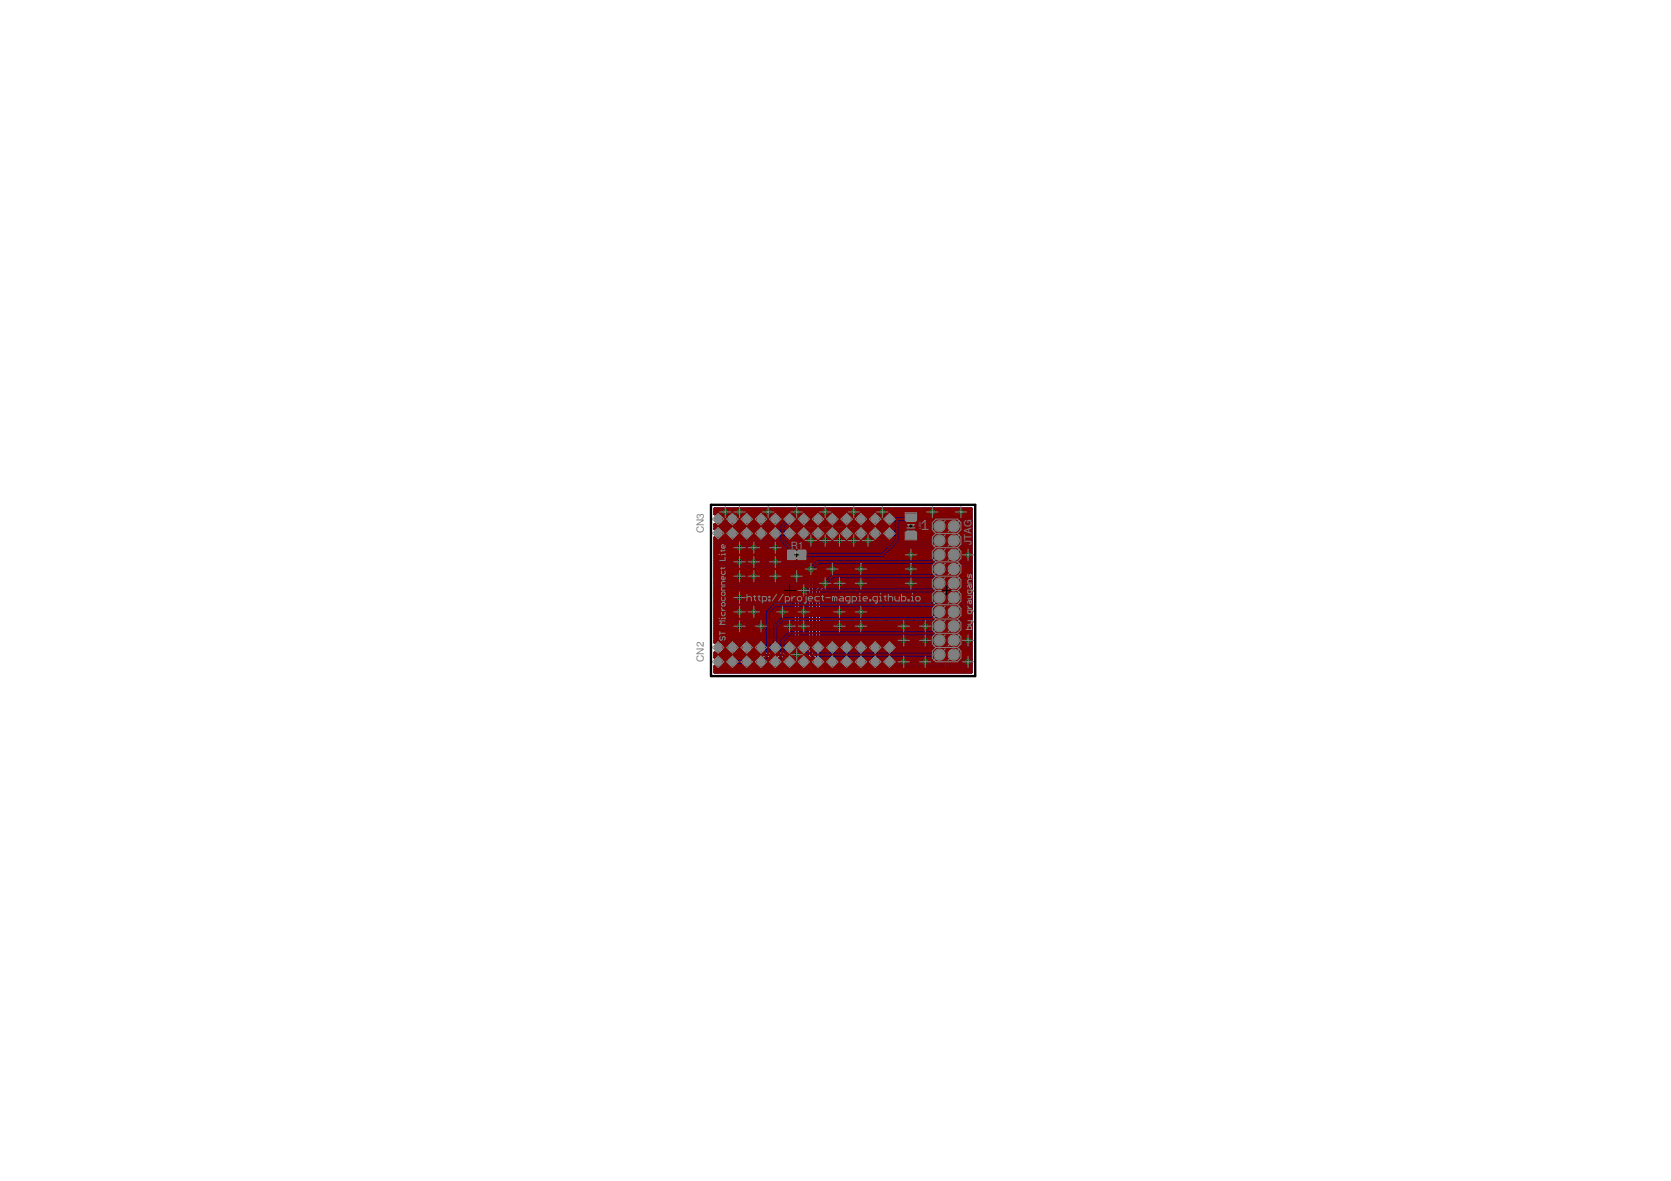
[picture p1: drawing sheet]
<svg xmlns="http://www.w3.org/2000/svg" width="297mm" height="210mm" viewBox="0 0 297 210" stroke-linecap="round" stroke-linejoin="round" font-family="sans-serif">
<defs><g id="words">
<g font-size="1.8" fill="#808080">
<text x="125.1" y="94.8" transform="rotate(-90 125.1 94.8)">CN3</text>
<text x="140.6" y="97.6">R1</text>
<text x="172.7" y="96.8" transform="rotate(-90 172.7 96.8)">JTAG</text>
<text x="125.1" y="117.6" transform="rotate(-90 125.1 117.6)">CN2</text>
</g>
<text font-size=".6" fill="#808080" x="163.7" y="94.1" transform="rotate(-90 163.7 94.1)">LED1</text>
</g></defs>
<g fill="none" stroke="#808080" stroke-width=".18">
<path d="M150 98.7h.8M150.4 98.7v1.1M151.2 98.7v.9l.2 .2h.3l.2-.2v-.9M152.5 98.7h.4l.2 .1v.8l-.2 .2h-.4l-.2-.2v-.8zM153.5 98.8l.2-.1h.4l.2 .1v.8l-.2 .2h-.4l-.2-.2v-.4h.4M154.7 98.7h.4M154.7 99.8h.4M154.9 98.7v1.1M155.4 95l.2-.2h.4l.2 .2v.8l-.2 .2h-.4l-.2-.2M155.4 96.9l.2-.1h.4l.2 .1v.8l-.2 .2h-.4l-.2-.2M155.9 99.4l-.5 .4M156.2 99.4h-.6l-.2-.2v-.4l.2-.1h.6v1.1"/>
<path d="M156.6 94.8v1.2l.8-1.2v1.2M156.6 96.8v1.1l.8-1.1v1.1M156.6 98.7h.8M157 98.7v1.1M159 95.4h.7M159 97.3h.7M159 99.2h.7M163.6 96h.8M163.6 98.7h.8v.5l-.4-.2-.4 .2v.4l.2 .2h.4l.2-.2M163.8 97.3l-.2 .2 .2 .4h.4l.2-.2M163.8 97.3h.2M164.4 95.2l-.4-.4v1.2"/>
<path d="M164.4 96.9l-.2-.1h-.4l-.2 .1 .2 .4M150.8 100.6l.8 .7M151.4 101.1l-.6 .6M151.6 100.6v1.1M152.3 101.3l-.4 .4M152.7 101.3h-.6l-.2-.2v-.3l.2-.2h.6v1.1M153.1 100.8l.2-.2h.6v1.1h-.6l-.2-.2 .2-.4zM153.3 113.9h.6v1.1h-.6l-.2-.1v-.8zM153.3 101.1h.6M154.3 102.7l.2-.2h.4l.2 .2-.2 .3h-.4l-.2 .2v.2l.2 .2h.4l.2-.2M154.3 113.9v1.1l.8-1.1v1.1M154.3 100.6h.8v1.1h-.8"/>
<path d="M154.3 112h.8M154.7 101.1h.4M154.7 112v1.1M155.4 100.8l.2-.2h.4l.2 .3-.2 .2h-.4l-.2 .4 .2 .2h.4l.2-.2M155.4 103.6v-1.1l.5 .3 .3-.3v1.1M155.4 108.4l.2-.2h.4l.2 .2v.7l-.2 .2h-.4l-.2-.2zM155.4 112.2l.2-.2h.4l.2 .4-.2 .2h-.4l-.2 .3 .2 .2h.4l.2-.2M155.4 114.1l.2-.2h.4l.2 .2v.8l-.2 .1h-.4l-.2-.1v-.5h.5M155.4 104.4l.8 .7M155.4 110.1h.8M155.9 107.4h.3M155.9 106.3h.3"/>
<path d="M155.9 110.1v1.1M156 104.9l-.6 .6M156 106.3v1.1M156.2 104.4v1.1M156.6 101.7v-.8l.4-.3 .4 .3v.8M156.6 104.6l.2-.2h.4l.2 .2v.7l-.2 .2h-.4l-.2-.2M156.6 106.5l.2-.2h.6v1.1h-.6l-.2-.2zM156.6 108.4l.2-.2h.6v1.1h-.6l-.2-.2zM156.6 110.3l.2-.2h.4l.2 .3-.2 .3h-.4l-.2 .1v.2l.2 .2h.4l.2-.2M156.6 101.1h.8M156.6 102.5h.8M157 102.5v1.1"/>
<path d="M157 112.8l-.4 .3M157.4 112.8h-.6l-.2-.2v-.4l.2-.2h.6v1.1M157.8 104.4h.8M157.8 106.3h.8M157.8 108.2h.8M157.8 112h.8M157.8 114.4h.8M158.2 104.4v1.1M158.2 106.3v1.1M158.2 108.2v1.1M158.2 112v1.1M158.2 110.8l-.4 .4"/>
<path d="M158.6 110.8h-.6l-.2-.1v-.4l.2-.2h.6v1.1M159 101.1h.7M159 103h.7M160.1 104.9h.8M160.1 106.8h.8M160.1 108.8h.8M160.1 110.7h.8M160.1 112.6h.8M160.1 115v-.6l.2-.1h.6v.7M162.1 114.7h-.8v-.3l.2-.1h.4l.2 .1v.5l-.2 .1h-.4M162.5 105.5h.7M162.5 112.6h.5l.2-.2-.2-.4h-.3l-.2 .2v.7l.2 .2h.3l.2-.2"/>
<path d="M162.5 108.2h.7v.6l-.3-.2-.4 .2v.3l.2 .2h.3l.2-.2M162.5 114.3l.4 .7 .3-.7M162.7 106.8l-.2 .2 .2 .4h.3l.2-.2M162.7 106.8h.2M163.2 104.8l-.3-.4v1.1M163.2 106.5l-.2-.2h-.3l-.2 .2v.2l.2 .1M163.2 110.1h-.7v.2l.7 .7v.2M163.6 103h.6l.2-.2-.2-.3h-.4l-.2 .2v.7l.2 .2h.4l.2-.2M163.6 113.9h.8v1.1h-.8M163.6 105.5h.8M163.6 107.4h.8M163.6 109.3h.8"/>
<path d="M163.6 111.2h.8M163.6 113.1h.8M164 114.4h.4M164.4 104.8l-.4-.4v1.1M164.4 106.7l-.4-.4v1.1M164.4 108.6l-.4-.4v1.1M164.4 110.4l-.4-.3v1.1M164.4 112.4l-.4-.4v1.1M164.4 100.6h-.8v.2l.8 .7v.2"/>
</g>
<g fill="#808080" stroke="#808080" stroke-width=".18">
<circle cx="167" cy="93.5" r=".87"/>
<circle cx="169.5" cy="93.5" r=".87"/>
<circle cx="167" cy="96.1" r=".87"/>
<circle cx="169.5" cy="96.1" r=".87"/>
<circle cx="167" cy="98.6" r=".87"/>
<circle cx="169.5" cy="98.6" r=".87"/>
<circle cx="167" cy="101.1" r=".87"/>
<circle cx="169.5" cy="101.1" r=".87"/>
<circle cx="167" cy="103.7" r=".87"/>
<circle cx="169.5" cy="103.7" r=".87"/>
<circle cx="167" cy="106.2" r=".87"/>
<circle cx="169.5" cy="106.2" r=".87"/>
<circle cx="167" cy="108.8" r=".87"/>
<circle cx="169.5" cy="108.8" r=".87"/>
<circle cx="167" cy="111.3" r=".87"/>
<circle cx="169.5" cy="111.3" r=".87"/>
<circle cx="167" cy="113.8" r=".87"/>
<circle cx="169.5" cy="113.8" r=".87"/>
<circle cx="167" cy="116.4" r=".87"/>
<circle cx="169.5" cy="116.4" r=".87"/>
<circle cx="127.7" cy="117.6" r=".71"/>
<circle cx="127.7" cy="115.1" r=".71"/>
<circle cx="130.2" cy="117.6" r=".71"/>
<circle cx="130.2" cy="115.1" r=".71"/>
<circle cx="132.7" cy="115.1" r=".71"/>
<circle cx="132.7" cy="117.6" r=".71"/>
<circle cx="135.3" cy="117.6" r=".71"/>
<circle cx="135.3" cy="115.1" r=".71"/>
<circle cx="137.8" cy="117.6" r=".71"/>
<circle cx="137.8" cy="115.1" r=".71"/>
<circle cx="140.4" cy="117.6" r=".71"/>
<circle cx="140.4" cy="115.1" r=".71"/>
<circle cx="142.9" cy="115.1" r=".71"/>
<circle cx="142.9" cy="117.6" r=".71"/>
<circle cx="145.4" cy="117.6" r=".71"/>
<circle cx="145.4" cy="115.1" r=".71"/>
<circle cx="148" cy="117.6" r=".71"/>
<circle cx="150.5" cy="117.6" r=".71"/>
<circle cx="153" cy="117.6" r=".71"/>
<circle cx="155.6" cy="117.6" r=".71"/>
<circle cx="158.1" cy="117.6" r=".71"/>
<circle cx="158.1" cy="115.1" r=".71"/>
<circle cx="155.6" cy="115.1" r=".71"/>
<circle cx="153" cy="115.1" r=".71"/>
<circle cx="150.5" cy="115.1" r=".71"/>
<circle cx="148" cy="115.1" r=".71"/>
<circle cx="127.7" cy="94.8" r=".71"/>
<circle cx="130.2" cy="94.8" r=".71"/>
<circle cx="130.2" cy="92.3" r=".71"/>
<circle cx="132.7" cy="92.3" r=".71"/>
<circle cx="132.7" cy="94.8" r=".71"/>
<circle cx="135.3" cy="94.8" r=".71"/>
<circle cx="135.3" cy="92.3" r=".71"/>
<circle cx="137.8" cy="94.8" r=".71"/>
<circle cx="137.8" cy="92.3" r=".71"/>
<circle cx="140.4" cy="94.8" r=".71"/>
<circle cx="140.4" cy="92.3" r=".71"/>
<circle cx="142.9" cy="92.3" r=".71"/>
<circle cx="142.9" cy="94.8" r=".71"/>
<circle cx="145.4" cy="94.8" r=".71"/>
<circle cx="145.4" cy="92.3" r=".71"/>
<circle cx="148" cy="94.8" r=".71"/>
<circle cx="150.5" cy="94.8" r=".71"/>
<circle cx="153" cy="94.8" r=".71"/>
<circle cx="155.6" cy="94.8" r=".71"/>
<circle cx="158.1" cy="94.8" r=".71"/>
<circle cx="158.1" cy="92.3" r=".71"/>
<circle cx="155.6" cy="92.3" r=".71"/>
<circle cx="153" cy="92.3" r=".71"/>
<circle cx="150.5" cy="92.3" r=".71"/>
<circle cx="148" cy="92.3" r=".71"/>
<circle cx="127.7" cy="92.3" r=".71"/>
</g>
<g fill="none" stroke="#000080" stroke-width=".42">
<path d="M127 90.4h45.7v29.1h-45.7v-1.1l.3 .2h.8l.3-.4h1l.4 .4h.8l.5-.6v-.8l-.5-.5h-.8l-.4 .4h-1l-.3-.4h-.8l-.3 .2v-.9l.2 .1h.9l.6-.6v-.8l-.6-.7h-.9l-.2 .2v-18.7l.3 .2h.8l.3-.3h1l.4 .4h.8l.5-.6v-.8l-.5-.5h-.8l-.4 .3h-.9l-.4-.4h-.8l-.3 .2v-.8l.2 .1h.9l.6-.6v-.9l-.6-.6h-.9l-.2 .2zM127 93.2h.1M127 93.6h13.9M127 100h42M127 99.6h39.4M127 99.2h39M127 98.8h38.9M127 98.5h38.9M127 98.1h38.9M127 97.7h39.3M127 97.3h45.7M127 97h39.3"/>
<path d="M127 96.6h38.9M127 96.2h38.9M127 95.8h38.9M127 94h.1M127 91.4h.1M127 91h45.7M127 90.6h45.7M127.7 92.3h3.6M127.7 91.2v2.1M127.7 93.2h.1M127.7 92.9h.1M127.7 92.5h.1"/>
<path d="M127.7 92.1h.1M127.7 91.7h.1M127.7 91.4h.1M127.7 94.8h2.5M128.2 93.2h1.5M128.2 94h1.5M128.2 91.4h1.4M128.3 95.5h1.2M128.6 92.9h.7M128.6 91.7h.6M128.7 92.5h.4M128.7 92.1h.4"/>
<path d="M130.2 93.2h.1M130.2 91.2v2.1M130.2 92.9h.1M130.2 92.5h.1M130.2 92.1h.1M130.2 91.7h.1M130.2 91.4h.1M130.7 93.2h9.8l.9 .9h.8l-.3 .3v.8l.6 .6h.8l.5-.6v-.8l-.3-.3h1.3l-.3 .3v.8l.5 .6h.8l.6-.6v-.8l-.3-.3h1.2l-.3 .3v.8l.6 .6h.8l.5-.6v-.8l-.3-.3h1.3l-.4 .3v.8l.6 .6h.8l.5-.6v-.8l-.3-.3h.9l.9-.9h13M130.7 94h1.5M130.8 91.4h1.5M130.9 95.5h1.2M131.1 94.4h.7"/>
<path d="M131.1 92.9h.9M131.1 95.1h.7M131.1 94.7h.7M131.1 91.7h.8M131.3 92.5h.5M131.3 92.1h.5M132.3 93.2l-.5-.5v-.8l.5-.6h.8l.6 .6v.8l-.6 .5M133.2 91.4h1.6M133.3 94h1.4M133.4 95.5h1.2M133.5 92.9h1M133.5 91.7h1"/>
<path d="M133.6 94.4h.8M133.7 95.1h.6M133.7 94.7h.6M133.7 92.5h.6M133.7 92.1h.6M134.9 93.2l-.6-.5v-.8l.6-.6h.8l.5 .6v.8l-.5 .5M135.7 91.4h1.7M135.8 94h1.5M136 95.5h1.1M136 92.9h1.1M136.1 91.7h.9M136.2 94.4h.7"/>
<path d="M136.2 95.1h.7M136.2 94.7h.7M136.2 92.5h.7M136.2 92.1h.7M137.4 93.2l-.5-.5v-.8l.5-.6h.8l.6 .6v.8l-.6 .5M138.3 91.4h1.6M138.3 94h1.5M138.5 95.5h1.2M138.6 92.9h1M138.6 91.7h.9M138.7 94.4h.7M138.8 95.1h.6"/>
<path d="M138.8 94.7h.6M138.8 92.5h.6M138.8 92.1h.6M140 93.2l-.6-.5v-.8l.6-.6h.7l.6 .6v.5l.5 .6h.4l-.3-.3v-.8l.6-.6h.8l.5 .6v.8l-.3 .3h1.3l-.3-.3v-.8l.5-.6h.8l.6 .6v.8l-.3 .3h1.2l-.3-.3v-.8l.6-.6h.8l.5 .6v.8l-.3 .3h1.3l-.4-.3v-.8l.6-.6h.8l.5 .6v.8l-.3 .3h.4l.6-.6v-.5l.5-.6h.8l.6 .6v.8l-.6 .5M140.4 92.3l1.2 1.2h10.2l1.2-1.2M140.8 91.4h1.6M140.9 94h.4M141 95.5h1.2M141.2 91.7h.9M141.2 94.4h.8M141.3 95.1h.6M141.3 94.7h.6"/>
<path d="M141.3 92.1h.6M141.4 92.5h.5M141.7 92.9h.4M143.3 91.4h1.7M143.6 95.5h1.1M143.6 92.9h1.1M143.7 91.7h.9M143.8 94.4h.7M143.8 95.1h.7M143.8 94.7h.7M143.8 92.5h.7M143.8 92.1h.7"/>
<path d="M145.9 91.4h1.6M146.1 95.5h1.2M146.2 92.9h1M146.2 91.7h1M146.3 94.4h.8M146.4 95.1h.6M146.4 94.7h.6M146.4 92.5h.6M146.4 92.1h.6M148.4 91.4h1.7M148.6 95.5h1.2M148.7 92.9h1"/>
<path d="M148.8 91.7h.9M148.9 94.4h.7M148.9 95.1h.6M148.9 94.7h.6M148.9 92.5h.6M148.9 92.1h.6M150.9 91.4h1.7M151.2 95.5h1.2M151.3 92.9h.4M151.3 91.7h.9M151.4 94.4h.7M151.4 95.1h.7"/>
<path d="M151.4 94.7h.7M151.4 92.5h.6M151.4 92.1h.7M152.1 94h.4M152.5 93.6h13.4M153.5 91.4h1.6M153.6 94h1.4M153.7 95.5h1.2M153.8 92.9h1M153.9 91.7h.8M153.9 94.4h.8M154 95.1h.6"/>
<path d="M154 94.7h.6M154 92.5h.6M154 92.1h.6M155.2 93.2l-.6-.5v-.8l.6-.6h.8l.5 .6v.8l-.5 .5M156 91.4h1.7M156.1 94h1.5M156.3 95.5h1.1M156.3 92.9h1.1M156.4 91.7h.9M156.5 94.4h.7M156.5 95.1h.7M156.5 94.7h.7"/>
<path d="M156.5 92.5h.7M156.5 92.1h.7M157.7 93.2l-.5-.5v-.8l.5-.6h.8l.6 .6v.8l-.6 .5M158.6 91.4h14.1M158.6 94h7.3M158.8 95.5h7.2M158.9 92.9h7.2M158.9 91.7h13.8M159 94.4h7.2M159.1 95.1h7.3M159.1 94.7h9.9M159.1 92.5h7.4"/>
<path d="M159.1 92.1h13.6M165.9 94v-.9l.6-.7h1l.6 .7v.9M165.9 94l.6 .7h1l.6-.7M167.5 92.5h1.4M167.6 99.6h1.2M167.6 95.1h1.2M167.7 97.7h1M167.7 97h1M167.8 94.4h.8M167.9 92.9h.6M168 99.2h.4M168 95.5h.4"/>
<path d="M168 96.6h.3M168.1 98.1h.2M168.1 93.2h.2M168.1 93.6h4.6M168.1 98.8h.2M168.1 98.5h.2M168.1 96.2h.2M168.1 95.8h.2M168.1 94h.2M168.3 93.6v.4l.7 .7h.5v-2.4h-.5l-.7 .7v.5h2.5v-.5l-.8-.7h-.4v2.4h.4l.8-.7v-.4M169 94.8h.5v2.5h-.5l-.7-.7v-.5h2.5v.5l-.8 .7h-.4v-2.5h.4l.8 .8v.4h-2.5v-.4zM169 97.4h.5v2.4h-.5l-.7-.7v-.4h2.5v.4l-.8 .7h-.4v-2.4h.4l.8 .7v.5h-2.5v-.5z"/>
<path d="M169.5 93.2h.1M169.5 100h.1M169.5 99.6h.1M169.5 99.2h.1M169.5 98.8h.1M169.5 98.5h.1M169.5 98.1h.1M169.5 97.7h.1M169.5 97h.1M169.5 96.6h.1M169.5 96.2h.1M169.5 95.8h.1"/>
<path d="M169.5 95.5h.1M169.5 95.1h.1M169.5 94.7h.1M169.5 94.4h.1M169.5 94h.1M169.5 92.9h.1M169.5 92.5h.1M170.1 100h2.6M170.1 94.7h2.6M170.2 92.5h2.5M170.3 99.6h2.4M170.3 95.1h2.4"/>
<path d="M170.3 97h2.4M170.4 97.7h2.3M170.4 94.4h2.3M170.6 92.9h2.1M170.6 99.2h2.1M170.7 95.5h2M170.7 96.6h2M170.8 93.2h1.9M170.8 98.8h1.9M170.8 98.5h1.9M170.8 98.1h1.9M170.8 96.2h1.9"/>
<path d="M170.8 95.8h1.9M170.8 94h1.9M127 116.4h6.1M127 112.7h14.1M127 102.6h16.6M127 101.1h16.4M127 107.4h14.1M127 110.1h14.1M127 119.4h16.9M127 119h16.5M127 118.7h16.1M127 116.8h.1"/>
<path d="M127 116.1h.1M127 114.2h.1M127 113.8h13.8M127 113.4h14.1M127 113.1h14.1M127 112.3h14.1M127 111.9h14.1M127 111.6h14.1M127 111.2h14.1M127 110.8h14.1M127 110.4h14.1M127 109.7h14.1"/>
<path d="M127 109.3h14.1M127 108.9h14.1M127 108.6h14.1M127 108.2h14.1M127 107.8h14.1M127 107.1h14.1M127 106.7h14.1M127 106.3h14.1M127 105.9h14.1M127 105.6h14.5M127 105.2h14.8M127 104.8h15.1"/>
<path d="M127 104.5h15.3M127 104.1h16.6M127 103.7h16.6M127 103.3h16.6M127 103h16.6M127 102.2h16.6M127 101.8h16.6M127 101.5h16.5M127 100.7h16.5M127 100.3h39.2M127.7 114v2.1M127.7 115.1h1"/>
<path d="M127.7 114.9h.1M127.7 116.1h.1M127.7 115.7h.1M127.7 115.3h.1M127.7 114.6h.1M127.7 114.2h.1M127.7 117.6h2.5M128.2 116.8h1.5M128.2 116.1h1.5M128.2 114.2h1.4M128.3 118.3h1.2M128.6 115.7h.7"/>
<path d="M128.6 114.6h.6M128.7 114.9h.4M128.7 115.3h.4M129.1 115.1h2.2M130.2 114.9h.1M130.2 114v2.1M130.2 116.1h.1M130.2 115.7h.1M130.2 115.3h.1M130.2 114.6h.1M130.2 114.2h.1M130.7 116.8h1.5"/>
<path d="M130.7 116.1h1.5M130.8 114.2h1.3M130.9 118.3h1.1M131.1 117.2h.7M131.1 115.7h.7M131.1 117.9h.7M131.1 117.5h.7M131.1 114.6h.7M131.3 114.9h.4M131.3 115.3h.4M131.7 115.1h2.1M132.3 116.7h.6l.9-.9h.8l-.3-.3v-.8l.6-.6h.8l.5 .6v.8l-.3 .3h1.3l-.3-.3v-.8l.5-.6h.8l.6 .6v.8l-.3 .3h.8l.9 .9h.5l.6 .5v.8l-.6 .6h-.7l-.6-.6v-.5l-.5-.6h-.4l.3 .3v.8l-.6 .6h-.8l-.5-.6v-.8l.3-.3h-1.3l.3 .3v.8l-.5 .6h-.8l-.6-.6v-.8l.3-.3h-.4l-.5 .6v.5l-.6 .6h-.8l-.5-.6v-.8z"/>
<path d="M132.7 117.6l1.3-1.2h5.1l1.3 1.2M132.7 114.9h.1M132.7 114v2.1M132.7 116.1h.1M132.7 115.7h.1M132.7 115.3h.1M132.7 114.6h.1M132.7 114.2h.1M133.3 116.1h.2M133.3 114.2h1.5M133.4 118.3h1.2M133.6 115.7h.9"/>
<path d="M133.7 117.9h.6M133.7 117.5h.6M133.7 114.6h.8M133.8 114.9h.5M133.8 115.3h.5M134 117.2h.4M135.7 114.2h1.7M136 118.3h1.1M136 115.7h1M136.1 114.6h.9M136.2 117.2h.7M136.2 114.9h.7"/>
<path d="M136.2 117.9h.7M136.2 117.5h.7M136.2 115.3h.7M138.2 114.2h1.7M138.5 118.3h1.2M138.6 115.7h1M138.6 114.6h.9M138.7 117.2h.4M138.8 114.9h.6M138.8 117.9h.6M138.8 117.5h.6M138.8 115.3h.6"/>
<path d="M139.6 116.1h4M139.9 116.4h3.7M140.9 116.8h1.5M141 118.3h1.2M141.1 115.7h1M141.2 117.2h.8M141.3 114.9h.6M141.3 117.9h.6M141.3 117.5h.6M141.3 115.3h.6M141.7 114.6h.4M142 114.2h.5"/>
<path d="M142.2 112.7h1.4M142.2 107.4h1.4M142.2 110.1h1.4M142.2 113.8h1.4M142.2 113.4h1.4M142.2 113.1h1.4M142.2 112.3h1.4M142.2 111.9h1.4M142.2 111.6h1.4M142.2 111.2h1.4M142.2 110.8h1.4M142.2 110.4h1.4"/>
<path d="M142.2 109.7h1.4M142.2 109.3h1.4M142.2 108.9h1.4M142.2 108.6h1.4M142.2 108.2h1.4M142.2 107.8h1.4M142.2 107.1h1.4M142.2 106.7h1.4M142.3 106.3h1.3M142.7 105.9h.9M142.9 104.9l-1.3 1.3v7.6l-1.2 1.3M143.3 105.6l.3-.4v9.2l-.3-.3h-.8l-.6 .6v.8l.6 .5h.8l.3-.3v.9l.9 .9v.5l.3 .3h-.4l-.6-.5v-.6l-.5-.5h-.8l-.6 .5v.8l.6 .6h.5l.9 .8h24.6l.3-.3v-1.7l.2 .2h.5v-1.2h3.2"/>
<path d="M143.3 105.6l-.4 .1-.7 .7v7.6l-.9 .9M143.3 114.2h.3M143.3 105.6h.3M143.4 116.8h.4M143.5 104.5h.1M143.5 100.7a.79 .79 0 0 1 1.3 0M143.5 100.7a.79 .79 0 0 0 .1 1v3a.75 .75 0 0 0-.8-.5 .75 .75 0 0 0-.7 .7l-1 1.1v7.6l-.6 .5h-.5l-.6 .6v.8l.6 .5h.7l.6-.5v-.6M143.8 117.2h.4M143.8 117.5h.7M144 117.9h.5M144.1 101.1v15.3l1.3 1.2M144.3 118.3h.4"/>
<path d="M144.7 112.7h.2M144.7 102.6h24.2M144.7 107.4h.2M144.7 110.1h.2M144.7 116.1h21.2M144.7 114.2h.2M144.7 113.8h.2M144.7 113.4h.2M144.7 113.1h.2M144.7 112.3h.2M144.7 111.9h.2M144.7 111.6h.2"/>
<path d="M144.7 111.2h.2M144.7 110.8h.2M144.7 110.4h.2M144.7 109.7h.2M144.7 109.3h.2M144.7 108.9h.2M144.7 108.6h.2M144.7 108.2h.2M144.7 107.8h.2M144.7 107.1h.2M144.7 106.7h.2M144.7 106.3h.2"/>
<path d="M144.7 105.9h.2M144.7 105.6h.2M144.7 105.2h.2M144.7 104.8h.2M144.7 104.5h.4M144.7 104.1h.8M144.7 103.7h1.2M144.7 103.3h1.3M144.7 103h1.8M144.7 102.2h21.8M144.7 101.8h21.4M144.8 100.7a.79 .79 0 0 1-.1 1v12.7l.2-.1v-9.6l1-1a.76 .76 0 0 1 1-.8 .76 .76 0 0 1 .4 1.2"/>
<path d="M144.8 100.7h21.1M144.8 101.5h21.1M144.9 101.1h21M145 116.4h20.9M145.9 116.8h1.5M146 105.2v9.1l.4 .4v.8l-.6 .5h-.8l-.3-.3v.4l.6 .6h.5l.6 .5v.8l-.3 .3h1.2l-.3-.3v-.8l.6-.5h.8l.5 .5v.8l-.3 .3h1.3l-.4-.3v-.8l.6-.5h.8l.5 .5v.8l-.3 .3h1.3l-.3-.3v-.8l.5-.5h.8l.6 .5v.8l-.3 .3h1.2l-.3-.3v-.8l.6-.5h.8l.5 .5v.8l-.3 .3h1.3l-.3-.3v-.8l.5-.5h.8l.6 .5v.8l-.4 .3h9v-1.1l-.2 .3h-1l-.6-.7v-.9l.6-.6h1l.2 .2v-.2l-.4-.4h-8.2M146 112.7h23M146 107.4h26.7M146 110.1h26.7M146 114.2h1.5M146 113.8h19.9M146 113.4h19.9"/>
<path d="M146 113.1h20.2M146 112.3h20.4M146 111.9h20.1M146 111.6h19.9M146 111.2h19.9M146 110.8h19.9M146 110.4h20.3M146 109.7h20.3M146 109.3h20M146 108.9h19.9M146 108.6h19.9M146 108.2h20"/>
<path d="M146 107.8h20.3M146 107.1h20.3M146 106.7h19.9M146 106.3h19.9M146 105.9h19.9M146 105.6h20.1M146 105.2h20.4M146.1 118.3h1.2M146.2 115.7h1M146.2 114.6h1M146.3 117.2h.8M146.3 104.8h22.7"/>
<path d="M146.4 114.9h.6M146.4 117.9h.6M146.4 117.5h.6M146.4 115.3h.6M146.7 103.7l-1.3 1.2v10.2M146.7 104.5h19.5M146.9 103h19.2M147.3 104.1l-.6 .3-.7 .8M147.3 104.1h18.6M147.4 103.3h18.5M147.4 103.7h18.5M148.4 114.2h1.7"/>
<path d="M148.5 116.8h1.5M148.7 118.3h1.1M148.7 115.7h1M148.8 114.6h.9M148.9 117.2h.7M148.9 114.9h.6M148.9 117.9h.6M148.9 117.5h.6M148.9 115.3h.6M150.9 114.2h1.7M151 116.8h1.5M151.2 118.3h1.2"/>
<path d="M151.3 115.7h1M151.3 114.6h.9M151.4 117.2h.7M151.4 114.9h.7M151.4 117.9h.7M151.4 117.5h.7M151.4 115.3h.7M153.5 114.2h1.6M153.6 116.8h1.5M153.7 118.3h1.2M153.8 115.7h1M153.8 114.6h1"/>
<path d="M153.9 117.2h.8M154 114.9h.6M154 117.9h.6M154 117.5h.6M154 115.3h.6M156 114.2h1.7M156.1 116.8h1.5M156.3 118.3h1.1M156.3 115.7h1.1M156.4 114.6h.9M156.5 117.2h.7M156.5 114.9h.7"/>
<path d="M156.5 117.9h.7M156.5 117.5h.7M156.5 115.3h.7M158.6 114.2h7.3M158.6 116.8h7.3M158.8 118.3h8.9M158.9 115.7h7.2M158.9 114.6h7.3M159 117.2h7.2M159.1 117.9h8.6M159.1 117.5h8.6M159.1 115.3h7.4"/>
<path d="M165.9 100.7v.9l.6 .7h1l.6-.7v-.9M165.9 106.7v-1l.6-.6h1l.6 .6v1M165.9 100.7l.6-.7h1l.6 .7M165.9 106.7l.6 .6h1l.6-.6M166.5 102.6l-.6 .6v.9l.6 .7h1l.6-.7v-.9l-.6-.6M166.5 112.7l-.6 .7v.9l.6 .6M167 113.8l1.3 1.3v3.8h-24.2l-1.2-1.3M167.5 112.7l.6 .7v.8l.4 .3M167.5 115.3h.2M167.5 102.2h1.4M167.6 112.3h1.2M167.6 105.2h1.2"/>
<path d="M167.6 109.7h1.2M167.6 107.8h1.1M167.7 110.4h1M167.7 107.1h1M167.8 100.3h.8M167.8 113.1h.8M167.8 104.5h.8M167.9 103h.6M167.9 101.8h.6M167.9 111.9h.6M167.9 105.6h.5M168 109.3h.4"/>
<path d="M168 108.2h.4M168.1 101.1h4.6M168.1 113.8h1.4M168.1 113.4h.2M168.1 111.6h.2M168.1 111.2h.2M168.1 110.8h.2M168.1 108.9h.2M168.1 108.6h.2M168.1 106.7h.2M168.1 106.3h.2M168.1 105.9h.2"/>
<path d="M168.1 104.1h.2M168.1 103.7h1.4M168.1 103.3h.2M168.1 101.5h.2M168.1 100.7h.2M168.1 114.2h.2M168.3 101.1v-.5l.7-.7h.5v2.5h-.5l-.7-.8v-.4h2.5v.4l-.8 .8h-.4v-2.5h.4l.8 .7v.5M168.3 103.2l.7-.7h.5v2.4h-.5l-.7-.7v-.5h2.5v.5l-.8 .7h-.4v-2.4h.4l.8 .7v.4h-2.5zM168.3 106.7v-.4h2.5v.4M168.3 110.8v.4h2.5v-.4M168.3 106.7l.7 .7M168.5 119.4h4.2"/>
<path d="M168.5 114.6h.1M168.8 114.9v.4l.2-.2h.5v1.2h1.3v-.5l-.8-.7h-.4v2.5h.4l.8-.7v-.5M168.8 114.9h.1M168.8 119h3.9M168.8 118.7h3.9M168.8 118.3h3.9M168.8 117.9h3.9M168.8 117.5h.2M168.8 115.3h.1M169 107.5h.5v2.5h-.5l-.7-.7v-.5h2.5v.5l-.8 .7h-.4v-2.5h.4l.8 .7v.5h-2.5v-.5zM169 112.6h.5v2.4h-.5l-.7-.7v-.4h2.5v.4l-.8 .7h-.4v-2.4h.4l.8 .7v.5h-2.5v-.5zM169 110.1l-.7 .7"/>
<path d="M169.5 107.4v-2.4h-.5l-.7 .7v.5h2.5v-.5l-.8-.7h-.4v2.4M169.5 110.1v2.4h-.5l-.7-.7v-.5h2.5v.5l-.8 .7h-.4v-2.4M169.5 112.7h.1M169.5 114.9h.1M169.5 102.6h.1M169.5 117.5h.1M169.5 117.2h.1M169.5 116.8h.1M169.5 116.1h.1M169.5 115.7h.1M169.5 115.3h.1M169.5 114.6h.1"/>
<path d="M169.5 114.2h.1M169.5 113.4h.1M169.5 113.1h.1M169.5 112.3h.1M169.5 111.9h.1M169.5 111.6h.1M169.5 111.2h.1M169.5 110.8h.1M169.5 110.4h.1M169.5 109.7h.1M169.5 109.3h.1M169.5 108.9h.1"/>
<path d="M169.5 108.6h.1M169.5 108.2h.1M169.5 107.8h.1M169.5 107.1h.1M169.5 106.7h.1M169.5 106.3h.1M169.5 105.9h.1M169.5 105.6h.1M169.5 105.2h.1M169.5 104.8h.1M169.5 104.5h.1M169.5 104.1h.1"/>
<path d="M169.5 103.3h.1M169.5 103h.1M169.5 102.2h.1M169.5 101.8h.1M169.5 101.5h.1M169.5 100.7h.1M169.5 100.3h.1M169.6 113.8h3.1M169.6 103.7h3.1M170 110.1l.8 .7M170.1 117.5h2.6M170.1 112.7h2.6"/>
<path d="M170.1 104.8h2.6M170.2 114.9h2.5M170.2 102.6h2.5M170.2 115.3h2.5M170.2 102.2h2.5M170.2 112.3h2.5M170.2 105.2h2.5M170.3 109.7h2.4M170.3 107.8h2.4M170.4 110.4h2.3M170.4 107.1h2.3M170.5 117.2h2.2"/>
<path d="M170.5 100.3h2.2M170.5 104.5h2.2M170.5 113.1h2.2M170.5 114.6h2.2M170.5 103h2.2M170.6 101.8h2.1M170.6 115.7h2.1M170.6 111.9h2.1M170.6 105.6h2.1M170.7 109.3h2M170.7 108.2h2M170.8 106.7l-.8 .7"/>
<path d="M170.8 116.8h1.9M170.8 116.1h1.9M170.8 114.2h1.9M170.8 113.4h1.9M170.8 111.6h1.9M170.8 111.2h1.9M170.8 110.8h1.9M170.8 108.9h1.9M170.8 108.6h1.9M170.8 106.7h1.9M170.8 106.3h1.9M170.8 105.9h1.9"/>
<path d="M170.8 104.1h1.9M170.8 103.3h1.9M170.8 101.5h1.9M170.8 100.7h1.9"/>
<circle cx="130.2" cy="92.3" r="1.15"/>
<circle cx="132.7" cy="94.8" r="1.03"/>
<circle cx="135.3" cy="94.8" r="1.03"/>
<circle cx="137.8" cy="94.8" r="1.03"/>
<circle cx="140.4" cy="94.8" r="1.03"/>
<circle cx="153" cy="94.8" r="1.03"/>
<circle cx="155.6" cy="94.8" r="1.03"/>
<circle cx="158.1" cy="94.8" r="1.03"/>
<circle cx="167" cy="98.6" r="1.2"/>
<circle cx="167" cy="96.1" r="1.2"/>
<circle cx="130.2" cy="115.1" r="1.15"/>
<circle cx="132.7" cy="115.1" r="1.15"/>
<circle cx="148" cy="115.1" r="1.03"/>
<circle cx="150.5" cy="115.1" r="1.03"/>
<circle cx="153" cy="115.1" r="1.03"/>
<circle cx="155.6" cy="115.1" r="1.03"/>
<circle cx="158.1" cy="115.1" r="1.03"/>
<circle cx="167" cy="108.8" r="1.21"/>
<circle cx="167" cy="111.3" r="1.2"/>
</g>
<circle cx="167" cy="93.5" r=".83" fill="#008000" stroke="#008000" stroke-width=".18"/>
<circle cx="167" cy="93.5" r=".51" fill="#fff" stroke="#000" stroke-width=".18"/>
<circle cx="169.5" cy="93.5" r=".83" fill="#008000" stroke="#008000" stroke-width=".18"/>
<circle cx="169.5" cy="93.5" r=".51" fill="#fff" stroke="#000" stroke-width=".18"/>
<circle cx="167" cy="96.1" r=".83" fill="#008000" stroke="#008000" stroke-width=".18"/>
<circle cx="167" cy="96.1" r=".51" fill="#fff" stroke="#000" stroke-width=".18"/>
<circle cx="169.5" cy="96.1" r=".83" fill="#008000" stroke="#008000" stroke-width=".18"/>
<circle cx="169.5" cy="96.1" r=".51" fill="#fff" stroke="#000" stroke-width=".18"/>
<circle cx="167" cy="98.6" r=".83" fill="#008000" stroke="#008000" stroke-width=".18"/>
<circle cx="167" cy="98.6" r=".51" fill="#fff" stroke="#000" stroke-width=".18"/>
<circle cx="169.5" cy="98.6" r=".83" fill="#008000" stroke="#008000" stroke-width=".18"/>
<circle cx="169.5" cy="98.6" r=".51" fill="#fff" stroke="#000" stroke-width=".18"/>
<circle cx="167" cy="101.1" r=".83" fill="#008000" stroke="#008000" stroke-width=".18"/>
<circle cx="167" cy="101.1" r=".51" fill="#fff" stroke="#000" stroke-width=".18"/>
<circle cx="169.5" cy="101.1" r=".83" fill="#008000" stroke="#008000" stroke-width=".18"/>
<circle cx="169.5" cy="101.1" r=".51" fill="#fff" stroke="#000" stroke-width=".18"/>
<circle cx="167" cy="103.7" r=".83" fill="#008000" stroke="#008000" stroke-width=".18"/>
<circle cx="167" cy="103.7" r=".51" fill="#fff" stroke="#000" stroke-width=".18"/>
<circle cx="169.5" cy="103.7" r=".83" fill="#008000" stroke="#008000" stroke-width=".18"/>
<circle cx="169.5" cy="103.7" r=".51" fill="#fff" stroke="#000" stroke-width=".18"/>
<circle cx="167" cy="106.2" r=".83" fill="#008000" stroke="#008000" stroke-width=".18"/>
<circle cx="167" cy="106.2" r=".51" fill="#fff" stroke="#000" stroke-width=".18"/>
<circle cx="169.5" cy="106.2" r=".83" fill="#008000" stroke="#008000" stroke-width=".18"/>
<circle cx="169.5" cy="106.2" r=".51" fill="#fff" stroke="#000" stroke-width=".18"/>
<circle cx="167" cy="108.8" r=".83" fill="#008000" stroke="#008000" stroke-width=".18"/>
<circle cx="167" cy="108.8" r=".51" fill="#fff" stroke="#000" stroke-width=".18"/>
<circle cx="169.5" cy="108.8" r=".83" fill="#008000" stroke="#008000" stroke-width=".18"/>
<circle cx="169.5" cy="108.8" r=".51" fill="#fff" stroke="#000" stroke-width=".18"/>
<circle cx="167" cy="111.3" r=".83" fill="#008000" stroke="#008000" stroke-width=".18"/>
<circle cx="167" cy="111.3" r=".51" fill="#fff" stroke="#000" stroke-width=".18"/>
<circle cx="169.5" cy="111.3" r=".83" fill="#008000" stroke="#008000" stroke-width=".18"/>
<circle cx="169.5" cy="111.3" r=".51" fill="#fff" stroke="#000" stroke-width=".18"/>
<circle cx="167" cy="113.8" r=".83" fill="#008000" stroke="#008000" stroke-width=".18"/>
<circle cx="167" cy="113.8" r=".51" fill="#fff" stroke="#000" stroke-width=".18"/>
<circle cx="169.5" cy="113.8" r=".83" fill="#008000" stroke="#008000" stroke-width=".18"/>
<circle cx="169.5" cy="113.8" r=".51" fill="#fff" stroke="#000" stroke-width=".18"/>
<circle cx="167" cy="116.4" r=".83" fill="#008000" stroke="#008000" stroke-width=".18"/>
<circle cx="167" cy="116.4" r=".51" fill="#fff" stroke="#000" stroke-width=".18"/>
<circle cx="169.5" cy="116.4" r=".83" fill="#008000" stroke="#008000" stroke-width=".18"/>
<circle cx="169.5" cy="116.4" r=".51" fill="#fff" stroke="#000" stroke-width=".18"/>
<circle cx="127.7" cy="117.6" r=".64" fill="#008000" stroke="#008000" stroke-width=".18"/>
<circle cx="127.7" cy="117.6" r=".4" fill="#fff" stroke="#000" stroke-width=".18"/>
<circle cx="127.7" cy="115.1" r=".64" fill="#008000" stroke="#008000" stroke-width=".18"/>
<circle cx="127.7" cy="115.1" r=".4" fill="#fff" stroke="#000" stroke-width=".18"/>
<circle cx="130.2" cy="117.6" r=".64" fill="#008000" stroke="#008000" stroke-width=".18"/>
<circle cx="130.2" cy="117.6" r=".4" fill="#fff" stroke="#000" stroke-width=".18"/>
<circle cx="130.2" cy="115.1" r=".64" fill="#008000" stroke="#008000" stroke-width=".18"/>
<circle cx="130.2" cy="115.1" r=".4" fill="#fff" stroke="#000" stroke-width=".18"/>
<circle cx="132.7" cy="115.1" r=".64" fill="#008000" stroke="#008000" stroke-width=".18"/>
<circle cx="132.7" cy="115.1" r=".4" fill="#fff" stroke="#000" stroke-width=".18"/>
<circle cx="132.7" cy="117.6" r=".64" fill="#008000" stroke="#008000" stroke-width=".18"/>
<circle cx="132.7" cy="117.6" r=".4" fill="#fff" stroke="#000" stroke-width=".18"/>
<circle cx="135.3" cy="117.6" r=".64" fill="#008000" stroke="#008000" stroke-width=".18"/>
<circle cx="135.3" cy="117.6" r=".4" fill="#fff" stroke="#000" stroke-width=".18"/>
<circle cx="135.3" cy="115.1" r=".64" fill="#008000" stroke="#008000" stroke-width=".18"/>
<circle cx="135.3" cy="115.1" r=".4" fill="#fff" stroke="#000" stroke-width=".18"/>
<circle cx="137.8" cy="117.6" r=".64" fill="#008000" stroke="#008000" stroke-width=".18"/>
<circle cx="137.8" cy="117.6" r=".4" fill="#fff" stroke="#000" stroke-width=".18"/>
<circle cx="137.8" cy="115.1" r=".64" fill="#008000" stroke="#008000" stroke-width=".18"/>
<circle cx="137.8" cy="115.1" r=".4" fill="#fff" stroke="#000" stroke-width=".18"/>
<circle cx="140.4" cy="117.6" r=".64" fill="#008000" stroke="#008000" stroke-width=".18"/>
<circle cx="140.4" cy="117.6" r=".4" fill="#fff" stroke="#000" stroke-width=".18"/>
<circle cx="140.4" cy="115.1" r=".64" fill="#008000" stroke="#008000" stroke-width=".18"/>
<circle cx="140.4" cy="115.1" r=".4" fill="#fff" stroke="#000" stroke-width=".18"/>
<circle cx="142.9" cy="115.1" r=".64" fill="#008000" stroke="#008000" stroke-width=".18"/>
<circle cx="142.9" cy="115.1" r=".4" fill="#fff" stroke="#000" stroke-width=".18"/>
<circle cx="142.9" cy="117.6" r=".64" fill="#008000" stroke="#008000" stroke-width=".18"/>
<circle cx="142.9" cy="117.6" r=".4" fill="#fff" stroke="#000" stroke-width=".18"/>
<circle cx="145.4" cy="117.6" r=".64" fill="#008000" stroke="#008000" stroke-width=".18"/>
<circle cx="145.4" cy="117.6" r=".4" fill="#fff" stroke="#000" stroke-width=".18"/>
<circle cx="145.4" cy="115.1" r=".64" fill="#008000" stroke="#008000" stroke-width=".18"/>
<circle cx="145.4" cy="115.1" r=".4" fill="#fff" stroke="#000" stroke-width=".18"/>
<circle cx="148" cy="117.6" r=".64" fill="#008000" stroke="#008000" stroke-width=".18"/>
<circle cx="148" cy="117.6" r=".4" fill="#fff" stroke="#000" stroke-width=".18"/>
<circle cx="150.5" cy="117.6" r=".64" fill="#008000" stroke="#008000" stroke-width=".18"/>
<circle cx="150.5" cy="117.6" r=".4" fill="#fff" stroke="#000" stroke-width=".18"/>
<circle cx="153" cy="117.6" r=".64" fill="#008000" stroke="#008000" stroke-width=".18"/>
<circle cx="153" cy="117.6" r=".4" fill="#fff" stroke="#000" stroke-width=".18"/>
<circle cx="155.6" cy="117.6" r=".64" fill="#008000" stroke="#008000" stroke-width=".18"/>
<circle cx="155.6" cy="117.6" r=".4" fill="#fff" stroke="#000" stroke-width=".18"/>
<circle cx="158.1" cy="117.6" r=".64" fill="#008000" stroke="#008000" stroke-width=".18"/>
<circle cx="158.1" cy="117.6" r=".4" fill="#fff" stroke="#000" stroke-width=".18"/>
<circle cx="158.1" cy="115.1" r=".64" fill="#008000" stroke="#008000" stroke-width=".18"/>
<circle cx="158.1" cy="115.1" r=".4" fill="#fff" stroke="#000" stroke-width=".18"/>
<circle cx="155.6" cy="115.1" r=".64" fill="#008000" stroke="#008000" stroke-width=".18"/>
<circle cx="155.6" cy="115.1" r=".4" fill="#fff" stroke="#000" stroke-width=".18"/>
<circle cx="153" cy="115.1" r=".64" fill="#008000" stroke="#008000" stroke-width=".18"/>
<circle cx="153" cy="115.1" r=".4" fill="#fff" stroke="#000" stroke-width=".18"/>
<circle cx="150.5" cy="115.1" r=".64" fill="#008000" stroke="#008000" stroke-width=".18"/>
<circle cx="150.5" cy="115.1" r=".4" fill="#fff" stroke="#000" stroke-width=".18"/>
<circle cx="148" cy="115.1" r=".64" fill="#008000" stroke="#008000" stroke-width=".18"/>
<circle cx="148" cy="115.1" r=".4" fill="#fff" stroke="#000" stroke-width=".18"/>
<circle cx="127.7" cy="94.8" r=".64" fill="#008000" stroke="#008000" stroke-width=".18"/>
<circle cx="127.7" cy="94.8" r=".4" fill="#fff" stroke="#000" stroke-width=".18"/>
<circle cx="130.2" cy="94.8" r=".64" fill="#008000" stroke="#008000" stroke-width=".18"/>
<circle cx="130.2" cy="94.8" r=".4" fill="#fff" stroke="#000" stroke-width=".18"/>
<circle cx="130.2" cy="92.3" r=".64" fill="#008000" stroke="#008000" stroke-width=".18"/>
<circle cx="130.2" cy="92.3" r=".4" fill="#fff" stroke="#000" stroke-width=".18"/>
<circle cx="132.7" cy="92.3" r=".64" fill="#008000" stroke="#008000" stroke-width=".18"/>
<circle cx="132.7" cy="92.3" r=".4" fill="#fff" stroke="#000" stroke-width=".18"/>
<circle cx="132.7" cy="94.8" r=".64" fill="#008000" stroke="#008000" stroke-width=".18"/>
<circle cx="132.7" cy="94.8" r=".4" fill="#fff" stroke="#000" stroke-width=".18"/>
<circle cx="135.3" cy="94.8" r=".64" fill="#008000" stroke="#008000" stroke-width=".18"/>
<circle cx="135.3" cy="94.8" r=".4" fill="#fff" stroke="#000" stroke-width=".18"/>
<circle cx="135.3" cy="92.3" r=".64" fill="#008000" stroke="#008000" stroke-width=".18"/>
<circle cx="135.3" cy="92.3" r=".4" fill="#fff" stroke="#000" stroke-width=".18"/>
<circle cx="137.8" cy="94.8" r=".64" fill="#008000" stroke="#008000" stroke-width=".18"/>
<circle cx="137.8" cy="94.8" r=".4" fill="#fff" stroke="#000" stroke-width=".18"/>
<circle cx="137.8" cy="92.3" r=".64" fill="#008000" stroke="#008000" stroke-width=".18"/>
<circle cx="137.8" cy="92.3" r=".4" fill="#fff" stroke="#000" stroke-width=".18"/>
<circle cx="140.4" cy="94.8" r=".64" fill="#008000" stroke="#008000" stroke-width=".18"/>
<circle cx="140.4" cy="94.8" r=".4" fill="#fff" stroke="#000" stroke-width=".18"/>
<circle cx="140.4" cy="92.3" r=".64" fill="#008000" stroke="#008000" stroke-width=".18"/>
<circle cx="140.4" cy="92.3" r=".4" fill="#fff" stroke="#000" stroke-width=".18"/>
<circle cx="142.9" cy="92.3" r=".64" fill="#008000" stroke="#008000" stroke-width=".18"/>
<circle cx="142.9" cy="92.3" r=".4" fill="#fff" stroke="#000" stroke-width=".18"/>
<circle cx="142.9" cy="94.8" r=".64" fill="#008000" stroke="#008000" stroke-width=".18"/>
<circle cx="142.9" cy="94.8" r=".4" fill="#fff" stroke="#000" stroke-width=".18"/>
<circle cx="145.4" cy="94.8" r=".64" fill="#008000" stroke="#008000" stroke-width=".18"/>
<circle cx="145.4" cy="94.8" r=".4" fill="#fff" stroke="#000" stroke-width=".18"/>
<circle cx="145.4" cy="92.3" r=".64" fill="#008000" stroke="#008000" stroke-width=".18"/>
<circle cx="145.4" cy="92.3" r=".4" fill="#fff" stroke="#000" stroke-width=".18"/>
<circle cx="148" cy="94.8" r=".64" fill="#008000" stroke="#008000" stroke-width=".18"/>
<circle cx="148" cy="94.8" r=".4" fill="#fff" stroke="#000" stroke-width=".18"/>
<circle cx="150.5" cy="94.8" r=".64" fill="#008000" stroke="#008000" stroke-width=".18"/>
<circle cx="150.5" cy="94.8" r=".4" fill="#fff" stroke="#000" stroke-width=".18"/>
<circle cx="153" cy="94.8" r=".64" fill="#008000" stroke="#008000" stroke-width=".18"/>
<circle cx="153" cy="94.8" r=".4" fill="#fff" stroke="#000" stroke-width=".18"/>
<circle cx="155.6" cy="94.8" r=".64" fill="#008000" stroke="#008000" stroke-width=".18"/>
<circle cx="155.6" cy="94.8" r=".4" fill="#fff" stroke="#000" stroke-width=".18"/>
<circle cx="158.1" cy="94.8" r=".64" fill="#008000" stroke="#008000" stroke-width=".18"/>
<circle cx="158.1" cy="94.8" r=".4" fill="#fff" stroke="#000" stroke-width=".18"/>
<circle cx="158.1" cy="92.3" r=".64" fill="#008000" stroke="#008000" stroke-width=".18"/>
<circle cx="158.1" cy="92.3" r=".4" fill="#fff" stroke="#000" stroke-width=".18"/>
<circle cx="155.6" cy="92.3" r=".64" fill="#008000" stroke="#008000" stroke-width=".18"/>
<circle cx="155.6" cy="92.3" r=".4" fill="#fff" stroke="#000" stroke-width=".18"/>
<circle cx="153" cy="92.3" r=".64" fill="#008000" stroke="#008000" stroke-width=".18"/>
<circle cx="153" cy="92.3" r=".4" fill="#fff" stroke="#000" stroke-width=".18"/>
<circle cx="150.5" cy="92.3" r=".64" fill="#008000" stroke="#008000" stroke-width=".18"/>
<circle cx="150.5" cy="92.3" r=".4" fill="#fff" stroke="#000" stroke-width=".18"/>
<circle cx="148" cy="92.3" r=".64" fill="#008000" stroke="#008000" stroke-width=".18"/>
<circle cx="148" cy="92.3" r=".4" fill="#fff" stroke="#000" stroke-width=".18"/>
<circle cx="127.7" cy="92.3" r=".64" fill="#008000" stroke="#008000" stroke-width=".18"/>
<circle cx="127.7" cy="92.3" r=".4" fill="#fff" stroke="#000" stroke-width=".18"/>
<circle cx="142.9" cy="104.9" r=".4" fill="#008000" stroke="#008000" stroke-width=".18"/>
<circle cx="142.9" cy="104.9" r=".25" fill="#fff" stroke="#000" stroke-width=".18"/>
<circle cx="144.1" cy="101.1" r=".4" fill="#008000" stroke="#008000" stroke-width=".18"/>
<circle cx="144.1" cy="101.1" r=".25" fill="#fff" stroke="#000" stroke-width=".18"/>
<circle cx="146.7" cy="103.7" r=".4" fill="#008000" stroke="#008000" stroke-width=".18"/>
<circle cx="146.7" cy="103.7" r=".25" fill="#fff" stroke="#000" stroke-width=".18"/>
<circle cx="128.9" cy="91" r=".4" fill="#008000" stroke="#008000" stroke-width=".18"/>
<circle cx="128.9" cy="91" r=".25" fill="#fff" stroke="#000" stroke-width=".18"/>
<circle cx="131.5" cy="91" r=".4" fill="#008000" stroke="#008000" stroke-width=".18"/>
<circle cx="131.5" cy="91" r=".25" fill="#fff" stroke="#000" stroke-width=".18"/>
<circle cx="136.5" cy="91" r=".4" fill="#008000" stroke="#008000" stroke-width=".18"/>
<circle cx="136.5" cy="91" r=".25" fill="#fff" stroke="#000" stroke-width=".18"/>
<circle cx="141.6" cy="91" r=".4" fill="#008000" stroke="#008000" stroke-width=".18"/>
<circle cx="141.6" cy="91" r=".25" fill="#fff" stroke="#000" stroke-width=".18"/>
<circle cx="146.7" cy="91" r=".4" fill="#008000" stroke="#008000" stroke-width=".18"/>
<circle cx="146.7" cy="91" r=".25" fill="#fff" stroke="#000" stroke-width=".18"/>
<circle cx="151.8" cy="91" r=".4" fill="#008000" stroke="#008000" stroke-width=".18"/>
<circle cx="151.8" cy="91" r=".25" fill="#fff" stroke="#000" stroke-width=".18"/>
<circle cx="156.8" cy="91" r=".4" fill="#008000" stroke="#008000" stroke-width=".18"/>
<circle cx="156.8" cy="91" r=".25" fill="#fff" stroke="#000" stroke-width=".18"/>
<circle cx="165.7" cy="91" r=".4" fill="#008000" stroke="#008000" stroke-width=".18"/>
<circle cx="165.7" cy="91" r=".25" fill="#fff" stroke="#000" stroke-width=".18"/>
<circle cx="170.8" cy="91" r=".4" fill="#008000" stroke="#008000" stroke-width=".18"/>
<circle cx="170.8" cy="91" r=".25" fill="#fff" stroke="#000" stroke-width=".18"/>
<circle cx="172.1" cy="98.6" r=".4" fill="#008000" stroke="#008000" stroke-width=".18"/>
<circle cx="172.1" cy="98.6" r=".25" fill="#fff" stroke="#000" stroke-width=".18"/>
<circle cx="172.1" cy="113.8" r=".4" fill="#008000" stroke="#008000" stroke-width=".18"/>
<circle cx="172.1" cy="113.8" r=".25" fill="#fff" stroke="#000" stroke-width=".18"/>
<circle cx="172.1" cy="117.6" r=".4" fill="#008000" stroke="#008000" stroke-width=".18"/>
<circle cx="172.1" cy="117.6" r=".25" fill="#fff" stroke="#000" stroke-width=".18"/>
<circle cx="164.5" cy="113.8" r=".4" fill="#008000" stroke="#008000" stroke-width=".18"/>
<circle cx="164.5" cy="113.8" r=".25" fill="#fff" stroke="#000" stroke-width=".18"/>
<circle cx="160.7" cy="113.8" r=".4" fill="#008000" stroke="#008000" stroke-width=".18"/>
<circle cx="160.7" cy="113.8" r=".25" fill="#fff" stroke="#000" stroke-width=".18"/>
<circle cx="164.5" cy="111.3" r=".4" fill="#008000" stroke="#008000" stroke-width=".18"/>
<circle cx="164.5" cy="111.3" r=".25" fill="#fff" stroke="#000" stroke-width=".18"/>
<circle cx="160.7" cy="111.3" r=".4" fill="#008000" stroke="#008000" stroke-width=".18"/>
<circle cx="160.7" cy="111.3" r=".25" fill="#fff" stroke="#000" stroke-width=".18"/>
<circle cx="153" cy="111.3" r=".4" fill="#008000" stroke="#008000" stroke-width=".18"/>
<circle cx="153" cy="111.3" r=".25" fill="#fff" stroke="#000" stroke-width=".18"/>
<circle cx="153" cy="108.8" r=".4" fill="#008000" stroke="#008000" stroke-width=".18"/>
<circle cx="153" cy="108.8" r=".25" fill="#fff" stroke="#000" stroke-width=".18"/>
<circle cx="153" cy="103.7" r=".4" fill="#008000" stroke="#008000" stroke-width=".18"/>
<circle cx="153" cy="103.7" r=".25" fill="#fff" stroke="#000" stroke-width=".18"/>
<circle cx="161.9" cy="103.7" r=".4" fill="#008000" stroke="#008000" stroke-width=".18"/>
<circle cx="161.9" cy="103.7" r=".25" fill="#fff" stroke="#000" stroke-width=".18"/>
<circle cx="161.9" cy="101.1" r=".4" fill="#008000" stroke="#008000" stroke-width=".18"/>
<circle cx="161.9" cy="101.1" r=".25" fill="#fff" stroke="#000" stroke-width=".18"/>
<circle cx="161.9" cy="98.6" r=".4" fill="#008000" stroke="#008000" stroke-width=".18"/>
<circle cx="161.9" cy="98.6" r=".25" fill="#fff" stroke="#000" stroke-width=".18"/>
<circle cx="148" cy="101.1" r=".4" fill="#008000" stroke="#008000" stroke-width=".18"/>
<circle cx="148" cy="101.1" r=".25" fill="#fff" stroke="#000" stroke-width=".18"/>
<circle cx="149.2" cy="103.7" r=".4" fill="#008000" stroke="#008000" stroke-width=".18"/>
<circle cx="149.2" cy="103.7" r=".25" fill="#fff" stroke="#000" stroke-width=".18"/>
<circle cx="149.2" cy="108.8" r=".4" fill="#008000" stroke="#008000" stroke-width=".18"/>
<circle cx="149.2" cy="108.8" r=".25" fill="#fff" stroke="#000" stroke-width=".18"/>
<circle cx="149.2" cy="111.3" r=".4" fill="#008000" stroke="#008000" stroke-width=".18"/>
<circle cx="149.2" cy="111.3" r=".25" fill="#fff" stroke="#000" stroke-width=".18"/>
<circle cx="160.7" cy="117.6" r=".4" fill="#008000" stroke="#008000" stroke-width=".18"/>
<circle cx="160.7" cy="117.6" r=".25" fill="#fff" stroke="#000" stroke-width=".18"/>
<circle cx="164.5" cy="117.6" r=".4" fill="#008000" stroke="#008000" stroke-width=".18"/>
<circle cx="164.5" cy="117.6" r=".25" fill="#fff" stroke="#000" stroke-width=".18"/>
<circle cx="135.3" cy="111.3" r=".4" fill="#008000" stroke="#008000" stroke-width=".18"/>
<circle cx="135.3" cy="111.3" r=".25" fill="#fff" stroke="#000" stroke-width=".18"/>
<circle cx="131.5" cy="111.3" r=".4" fill="#008000" stroke="#008000" stroke-width=".18"/>
<circle cx="131.5" cy="111.3" r=".25" fill="#fff" stroke="#000" stroke-width=".18"/>
<circle cx="131.5" cy="108.8" r=".4" fill="#008000" stroke="#008000" stroke-width=".18"/>
<circle cx="131.5" cy="108.8" r=".25" fill="#fff" stroke="#000" stroke-width=".18"/>
<circle cx="134" cy="108.8" r=".4" fill="#008000" stroke="#008000" stroke-width=".18"/>
<circle cx="134" cy="108.8" r=".25" fill="#fff" stroke="#000" stroke-width=".18"/>
<circle cx="141.6" cy="102.4" r=".4" fill="#008000" stroke="#008000" stroke-width=".18"/>
<circle cx="141.6" cy="102.4" r=".25" fill="#fff" stroke="#000" stroke-width=".18"/>
<circle cx="137.8" cy="102.4" r=".4" fill="#008000" stroke="#008000" stroke-width=".18"/>
<circle cx="137.8" cy="102.4" r=".25" fill="#fff" stroke="#000" stroke-width=".18"/>
<circle cx="134" cy="102.4" r=".4" fill="#008000" stroke="#008000" stroke-width=".18"/>
<circle cx="134" cy="102.4" r=".25" fill="#fff" stroke="#000" stroke-width=".18"/>
<circle cx="131.5" cy="102.4" r=".4" fill="#008000" stroke="#008000" stroke-width=".18"/>
<circle cx="131.5" cy="102.4" r=".25" fill="#fff" stroke="#000" stroke-width=".18"/>
<circle cx="131.5" cy="99.9" r=".4" fill="#008000" stroke="#008000" stroke-width=".18"/>
<circle cx="131.5" cy="99.9" r=".25" fill="#fff" stroke="#000" stroke-width=".18"/>
<circle cx="134" cy="99.9" r=".4" fill="#008000" stroke="#008000" stroke-width=".18"/>
<circle cx="134" cy="99.9" r=".25" fill="#fff" stroke="#000" stroke-width=".18"/>
<circle cx="137.8" cy="99.9" r=".4" fill="#008000" stroke="#008000" stroke-width=".18"/>
<circle cx="137.8" cy="99.9" r=".25" fill="#fff" stroke="#000" stroke-width=".18"/>
<circle cx="137.8" cy="97.3" r=".4" fill="#008000" stroke="#008000" stroke-width=".18"/>
<circle cx="137.8" cy="97.3" r=".25" fill="#fff" stroke="#000" stroke-width=".18"/>
<circle cx="134" cy="97.3" r=".4" fill="#008000" stroke="#008000" stroke-width=".18"/>
<circle cx="134" cy="97.3" r=".25" fill="#fff" stroke="#000" stroke-width=".18"/>
<circle cx="131.5" cy="97.3" r=".4" fill="#008000" stroke="#008000" stroke-width=".18"/>
<circle cx="131.5" cy="97.3" r=".25" fill="#fff" stroke="#000" stroke-width=".18"/>
<circle cx="131.5" cy="106.2" r=".4" fill="#008000" stroke="#008000" stroke-width=".18"/>
<circle cx="131.5" cy="106.2" r=".25" fill="#fff" stroke="#000" stroke-width=".18"/>
<circle cx="144.1" cy="96.1" r=".4" fill="#008000" stroke="#008000" stroke-width=".18"/>
<circle cx="144.1" cy="96.1" r=".25" fill="#fff" stroke="#000" stroke-width=".18"/>
<circle cx="146.7" cy="96.1" r=".4" fill="#008000" stroke="#008000" stroke-width=".18"/>
<circle cx="146.7" cy="96.1" r=".25" fill="#fff" stroke="#000" stroke-width=".18"/>
<circle cx="149.2" cy="96.1" r=".4" fill="#008000" stroke="#008000" stroke-width=".18"/>
<circle cx="149.2" cy="96.1" r=".25" fill="#fff" stroke="#000" stroke-width=".18"/>
<circle cx="151.8" cy="96.1" r=".4" fill="#008000" stroke="#008000" stroke-width=".18"/>
<circle cx="151.8" cy="96.1" r=".25" fill="#fff" stroke="#000" stroke-width=".18"/>
<circle cx="154.3" cy="96.1" r=".4" fill="#008000" stroke="#008000" stroke-width=".18"/>
<circle cx="154.3" cy="96.1" r=".25" fill="#fff" stroke="#000" stroke-width=".18"/>
<circle cx="139.1" cy="108.8" r=".4" fill="#008000" stroke="#008000" stroke-width=".18"/>
<circle cx="139.1" cy="108.8" r=".25" fill="#fff" stroke="#000" stroke-width=".18"/>
<circle cx="140.4" cy="111.3" r=".4" fill="#008000" stroke="#008000" stroke-width=".18"/>
<circle cx="140.4" cy="111.3" r=".25" fill="#fff" stroke="#000" stroke-width=".18"/>
<circle cx="141.6" cy="116.4" r=".4" fill="#008000" stroke="#008000" stroke-width=".18"/>
<circle cx="141.6" cy="116.4" r=".25" fill="#fff" stroke="#000" stroke-width=".18"/>
<circle cx="153" cy="101.1" r=".4" fill="#008000" stroke="#008000" stroke-width=".18"/>
<circle cx="153" cy="101.1" r=".25" fill="#fff" stroke="#000" stroke-width=".18"/>
<circle cx="142.9" cy="108.8" r=".4" fill="#008000" stroke="#008000" stroke-width=".18"/>
<circle cx="142.9" cy="108.8" r=".25" fill="#fff" stroke="#000" stroke-width=".18"/>
<circle cx="142.9" cy="111.3" r=".4" fill="#008000" stroke="#008000" stroke-width=".18"/>
<circle cx="142.9" cy="111.3" r=".25" fill="#fff" stroke="#000" stroke-width=".18"/>
<circle cx="167" cy="93.5" r=".76" fill="#008000" stroke="#008000" stroke-width=".18"/>
<circle cx="167" cy="93.5" r=".51" fill="#fff" stroke="#000" stroke-width=".18"/>
<circle cx="169.5" cy="93.5" r=".76" fill="#008000" stroke="#008000" stroke-width=".18"/>
<circle cx="169.5" cy="93.5" r=".51" fill="#fff" stroke="#000" stroke-width=".18"/>
<circle cx="167" cy="96.1" r=".76" fill="#008000" stroke="#008000" stroke-width=".18"/>
<circle cx="167" cy="96.1" r=".51" fill="#fff" stroke="#000" stroke-width=".18"/>
<circle cx="169.5" cy="96.1" r=".76" fill="#008000" stroke="#008000" stroke-width=".18"/>
<circle cx="169.5" cy="96.1" r=".51" fill="#fff" stroke="#000" stroke-width=".18"/>
<circle cx="167" cy="98.6" r=".76" fill="#008000" stroke="#008000" stroke-width=".18"/>
<circle cx="167" cy="98.6" r=".51" fill="#fff" stroke="#000" stroke-width=".18"/>
<circle cx="169.5" cy="98.6" r=".76" fill="#008000" stroke="#008000" stroke-width=".18"/>
<circle cx="169.5" cy="98.6" r=".51" fill="#fff" stroke="#000" stroke-width=".18"/>
<circle cx="167" cy="101.1" r=".76" fill="#008000" stroke="#008000" stroke-width=".18"/>
<circle cx="167" cy="101.1" r=".51" fill="#fff" stroke="#000" stroke-width=".18"/>
<circle cx="169.5" cy="101.1" r=".76" fill="#008000" stroke="#008000" stroke-width=".18"/>
<circle cx="169.5" cy="101.1" r=".51" fill="#fff" stroke="#000" stroke-width=".18"/>
<circle cx="167" cy="103.7" r=".76" fill="#008000" stroke="#008000" stroke-width=".18"/>
<circle cx="167" cy="103.7" r=".51" fill="#fff" stroke="#000" stroke-width=".18"/>
<circle cx="169.5" cy="103.7" r=".76" fill="#008000" stroke="#008000" stroke-width=".18"/>
<circle cx="169.5" cy="103.7" r=".51" fill="#fff" stroke="#000" stroke-width=".18"/>
<circle cx="167" cy="106.2" r=".76" fill="#008000" stroke="#008000" stroke-width=".18"/>
<circle cx="167" cy="106.2" r=".51" fill="#fff" stroke="#000" stroke-width=".18"/>
<circle cx="169.5" cy="106.2" r=".76" fill="#008000" stroke="#008000" stroke-width=".18"/>
<circle cx="169.5" cy="106.2" r=".51" fill="#fff" stroke="#000" stroke-width=".18"/>
<circle cx="167" cy="108.8" r=".76" fill="#008000" stroke="#008000" stroke-width=".18"/>
<circle cx="167" cy="108.8" r=".51" fill="#fff" stroke="#000" stroke-width=".18"/>
<circle cx="169.5" cy="108.8" r=".76" fill="#008000" stroke="#008000" stroke-width=".18"/>
<circle cx="169.5" cy="108.8" r=".51" fill="#fff" stroke="#000" stroke-width=".18"/>
<circle cx="167" cy="111.3" r=".76" fill="#008000" stroke="#008000" stroke-width=".18"/>
<circle cx="167" cy="111.3" r=".51" fill="#fff" stroke="#000" stroke-width=".18"/>
<circle cx="169.5" cy="111.3" r=".76" fill="#008000" stroke="#008000" stroke-width=".18"/>
<circle cx="169.5" cy="111.3" r=".51" fill="#fff" stroke="#000" stroke-width=".18"/>
<circle cx="167" cy="113.8" r=".76" fill="#008000" stroke="#008000" stroke-width=".18"/>
<circle cx="167" cy="113.8" r=".51" fill="#fff" stroke="#000" stroke-width=".18"/>
<circle cx="169.5" cy="113.8" r=".76" fill="#008000" stroke="#008000" stroke-width=".18"/>
<circle cx="169.5" cy="113.8" r=".51" fill="#fff" stroke="#000" stroke-width=".18"/>
<circle cx="167" cy="116.4" r=".76" fill="#008000" stroke="#008000" stroke-width=".18"/>
<circle cx="167" cy="116.4" r=".51" fill="#fff" stroke="#000" stroke-width=".18"/>
<circle cx="169.5" cy="116.4" r=".76" fill="#008000" stroke="#008000" stroke-width=".18"/>
<circle cx="169.5" cy="116.4" r=".51" fill="#fff" stroke="#000" stroke-width=".18"/>
<circle cx="127.7" cy="117.6" r=".59" fill="#008000" stroke="#008000" stroke-width=".18"/>
<circle cx="127.7" cy="117.6" r=".4" fill="#fff" stroke="#000" stroke-width=".18"/>
<circle cx="127.7" cy="115.1" r=".59" fill="#008000" stroke="#008000" stroke-width=".18"/>
<circle cx="127.7" cy="115.1" r=".4" fill="#fff" stroke="#000" stroke-width=".18"/>
<circle cx="130.2" cy="117.6" r=".59" fill="#008000" stroke="#008000" stroke-width=".18"/>
<circle cx="130.2" cy="117.6" r=".4" fill="#fff" stroke="#000" stroke-width=".18"/>
<circle cx="130.2" cy="115.1" r=".59" fill="#008000" stroke="#008000" stroke-width=".18"/>
<circle cx="130.2" cy="115.1" r=".4" fill="#fff" stroke="#000" stroke-width=".18"/>
<circle cx="132.7" cy="115.1" r=".59" fill="#008000" stroke="#008000" stroke-width=".18"/>
<circle cx="132.7" cy="115.1" r=".4" fill="#fff" stroke="#000" stroke-width=".18"/>
<circle cx="132.7" cy="117.6" r=".59" fill="#008000" stroke="#008000" stroke-width=".18"/>
<circle cx="132.7" cy="117.6" r=".4" fill="#fff" stroke="#000" stroke-width=".18"/>
<circle cx="135.3" cy="117.6" r=".59" fill="#008000" stroke="#008000" stroke-width=".18"/>
<circle cx="135.3" cy="117.6" r=".4" fill="#fff" stroke="#000" stroke-width=".18"/>
<circle cx="135.3" cy="115.1" r=".59" fill="#008000" stroke="#008000" stroke-width=".18"/>
<circle cx="135.3" cy="115.1" r=".4" fill="#fff" stroke="#000" stroke-width=".18"/>
<circle cx="137.8" cy="117.6" r=".59" fill="#008000" stroke="#008000" stroke-width=".18"/>
<circle cx="137.8" cy="117.6" r=".4" fill="#fff" stroke="#000" stroke-width=".18"/>
<circle cx="137.8" cy="115.1" r=".59" fill="#008000" stroke="#008000" stroke-width=".18"/>
<circle cx="137.8" cy="115.1" r=".4" fill="#fff" stroke="#000" stroke-width=".18"/>
<circle cx="140.4" cy="117.6" r=".59" fill="#008000" stroke="#008000" stroke-width=".18"/>
<circle cx="140.4" cy="117.6" r=".4" fill="#fff" stroke="#000" stroke-width=".18"/>
<circle cx="140.4" cy="115.1" r=".59" fill="#008000" stroke="#008000" stroke-width=".18"/>
<circle cx="140.4" cy="115.1" r=".4" fill="#fff" stroke="#000" stroke-width=".18"/>
<circle cx="142.9" cy="115.1" r=".59" fill="#008000" stroke="#008000" stroke-width=".18"/>
<circle cx="142.9" cy="115.1" r=".4" fill="#fff" stroke="#000" stroke-width=".18"/>
<circle cx="142.9" cy="117.6" r=".59" fill="#008000" stroke="#008000" stroke-width=".18"/>
<circle cx="142.9" cy="117.6" r=".4" fill="#fff" stroke="#000" stroke-width=".18"/>
<circle cx="145.4" cy="117.6" r=".59" fill="#008000" stroke="#008000" stroke-width=".18"/>
<circle cx="145.4" cy="117.6" r=".4" fill="#fff" stroke="#000" stroke-width=".18"/>
<circle cx="145.4" cy="115.1" r=".59" fill="#008000" stroke="#008000" stroke-width=".18"/>
<circle cx="145.4" cy="115.1" r=".4" fill="#fff" stroke="#000" stroke-width=".18"/>
<circle cx="148" cy="117.6" r=".59" fill="#008000" stroke="#008000" stroke-width=".18"/>
<circle cx="148" cy="117.6" r=".4" fill="#fff" stroke="#000" stroke-width=".18"/>
<circle cx="150.5" cy="117.6" r=".59" fill="#008000" stroke="#008000" stroke-width=".18"/>
<circle cx="150.5" cy="117.6" r=".4" fill="#fff" stroke="#000" stroke-width=".18"/>
<circle cx="153" cy="117.6" r=".59" fill="#008000" stroke="#008000" stroke-width=".18"/>
<circle cx="153" cy="117.6" r=".4" fill="#fff" stroke="#000" stroke-width=".18"/>
<circle cx="155.6" cy="117.6" r=".59" fill="#008000" stroke="#008000" stroke-width=".18"/>
<circle cx="155.6" cy="117.6" r=".4" fill="#fff" stroke="#000" stroke-width=".18"/>
<circle cx="158.1" cy="117.6" r=".59" fill="#008000" stroke="#008000" stroke-width=".18"/>
<circle cx="158.1" cy="117.6" r=".4" fill="#fff" stroke="#000" stroke-width=".18"/>
<circle cx="158.1" cy="115.1" r=".59" fill="#008000" stroke="#008000" stroke-width=".18"/>
<circle cx="158.1" cy="115.1" r=".4" fill="#fff" stroke="#000" stroke-width=".18"/>
<circle cx="155.6" cy="115.1" r=".59" fill="#008000" stroke="#008000" stroke-width=".18"/>
<circle cx="155.6" cy="115.1" r=".4" fill="#fff" stroke="#000" stroke-width=".18"/>
<circle cx="153" cy="115.1" r=".59" fill="#008000" stroke="#008000" stroke-width=".18"/>
<circle cx="153" cy="115.1" r=".4" fill="#fff" stroke="#000" stroke-width=".18"/>
<circle cx="150.5" cy="115.1" r=".59" fill="#008000" stroke="#008000" stroke-width=".18"/>
<circle cx="150.5" cy="115.1" r=".4" fill="#fff" stroke="#000" stroke-width=".18"/>
<circle cx="148" cy="115.1" r=".59" fill="#008000" stroke="#008000" stroke-width=".18"/>
<circle cx="148" cy="115.1" r=".4" fill="#fff" stroke="#000" stroke-width=".18"/>
<circle cx="127.7" cy="94.8" r=".59" fill="#008000" stroke="#008000" stroke-width=".18"/>
<circle cx="127.7" cy="94.8" r=".4" fill="#fff" stroke="#000" stroke-width=".18"/>
<circle cx="130.2" cy="94.8" r=".59" fill="#008000" stroke="#008000" stroke-width=".18"/>
<circle cx="130.2" cy="94.8" r=".4" fill="#fff" stroke="#000" stroke-width=".18"/>
<circle cx="130.2" cy="92.3" r=".59" fill="#008000" stroke="#008000" stroke-width=".18"/>
<circle cx="130.2" cy="92.3" r=".4" fill="#fff" stroke="#000" stroke-width=".18"/>
<circle cx="132.7" cy="92.3" r=".59" fill="#008000" stroke="#008000" stroke-width=".18"/>
<circle cx="132.7" cy="92.3" r=".4" fill="#fff" stroke="#000" stroke-width=".18"/>
<circle cx="132.7" cy="94.8" r=".59" fill="#008000" stroke="#008000" stroke-width=".18"/>
<circle cx="132.7" cy="94.8" r=".4" fill="#fff" stroke="#000" stroke-width=".18"/>
<circle cx="135.3" cy="94.8" r=".59" fill="#008000" stroke="#008000" stroke-width=".18"/>
<circle cx="135.3" cy="94.8" r=".4" fill="#fff" stroke="#000" stroke-width=".18"/>
<circle cx="135.3" cy="92.3" r=".59" fill="#008000" stroke="#008000" stroke-width=".18"/>
<circle cx="135.3" cy="92.3" r=".4" fill="#fff" stroke="#000" stroke-width=".18"/>
<circle cx="137.8" cy="94.8" r=".59" fill="#008000" stroke="#008000" stroke-width=".18"/>
<circle cx="137.8" cy="94.8" r=".4" fill="#fff" stroke="#000" stroke-width=".18"/>
<circle cx="137.8" cy="92.3" r=".59" fill="#008000" stroke="#008000" stroke-width=".18"/>
<circle cx="137.8" cy="92.3" r=".4" fill="#fff" stroke="#000" stroke-width=".18"/>
<circle cx="140.4" cy="94.8" r=".59" fill="#008000" stroke="#008000" stroke-width=".18"/>
<circle cx="140.4" cy="94.8" r=".4" fill="#fff" stroke="#000" stroke-width=".18"/>
<circle cx="140.4" cy="92.3" r=".59" fill="#008000" stroke="#008000" stroke-width=".18"/>
<circle cx="140.4" cy="92.3" r=".4" fill="#fff" stroke="#000" stroke-width=".18"/>
<circle cx="142.9" cy="92.3" r=".59" fill="#008000" stroke="#008000" stroke-width=".18"/>
<circle cx="142.9" cy="92.3" r=".4" fill="#fff" stroke="#000" stroke-width=".18"/>
<circle cx="142.9" cy="94.8" r=".59" fill="#008000" stroke="#008000" stroke-width=".18"/>
<circle cx="142.9" cy="94.8" r=".4" fill="#fff" stroke="#000" stroke-width=".18"/>
<circle cx="145.4" cy="94.8" r=".59" fill="#008000" stroke="#008000" stroke-width=".18"/>
<circle cx="145.4" cy="94.8" r=".4" fill="#fff" stroke="#000" stroke-width=".18"/>
<circle cx="145.4" cy="92.3" r=".59" fill="#008000" stroke="#008000" stroke-width=".18"/>
<circle cx="145.4" cy="92.3" r=".4" fill="#fff" stroke="#000" stroke-width=".18"/>
<circle cx="148" cy="94.8" r=".59" fill="#008000" stroke="#008000" stroke-width=".18"/>
<circle cx="148" cy="94.8" r=".4" fill="#fff" stroke="#000" stroke-width=".18"/>
<circle cx="150.5" cy="94.8" r=".59" fill="#008000" stroke="#008000" stroke-width=".18"/>
<circle cx="150.5" cy="94.8" r=".4" fill="#fff" stroke="#000" stroke-width=".18"/>
<circle cx="153" cy="94.8" r=".59" fill="#008000" stroke="#008000" stroke-width=".18"/>
<circle cx="153" cy="94.8" r=".4" fill="#fff" stroke="#000" stroke-width=".18"/>
<circle cx="155.6" cy="94.8" r=".59" fill="#008000" stroke="#008000" stroke-width=".18"/>
<circle cx="155.6" cy="94.8" r=".4" fill="#fff" stroke="#000" stroke-width=".18"/>
<circle cx="158.1" cy="94.8" r=".59" fill="#008000" stroke="#008000" stroke-width=".18"/>
<circle cx="158.1" cy="94.8" r=".4" fill="#fff" stroke="#000" stroke-width=".18"/>
<circle cx="158.1" cy="92.3" r=".59" fill="#008000" stroke="#008000" stroke-width=".18"/>
<circle cx="158.1" cy="92.3" r=".4" fill="#fff" stroke="#000" stroke-width=".18"/>
<circle cx="155.6" cy="92.3" r=".59" fill="#008000" stroke="#008000" stroke-width=".18"/>
<circle cx="155.6" cy="92.3" r=".4" fill="#fff" stroke="#000" stroke-width=".18"/>
<circle cx="153" cy="92.3" r=".59" fill="#008000" stroke="#008000" stroke-width=".18"/>
<circle cx="153" cy="92.3" r=".4" fill="#fff" stroke="#000" stroke-width=".18"/>
<circle cx="150.5" cy="92.3" r=".59" fill="#008000" stroke="#008000" stroke-width=".18"/>
<circle cx="150.5" cy="92.3" r=".4" fill="#fff" stroke="#000" stroke-width=".18"/>
<circle cx="148" cy="92.3" r=".59" fill="#008000" stroke="#008000" stroke-width=".18"/>
<circle cx="148" cy="92.3" r=".4" fill="#fff" stroke="#000" stroke-width=".18"/>
<circle cx="127.7" cy="92.3" r=".59" fill="#008000" stroke="#008000" stroke-width=".18"/>
<circle cx="127.7" cy="92.3" r=".4" fill="#fff" stroke="#000" stroke-width=".18"/>
<circle cx="142.9" cy="104.9" r=".4" fill="#008000" stroke="#008000" stroke-width=".18"/>
<circle cx="142.9" cy="104.9" r=".25" fill="#fff" stroke="#000" stroke-width=".18"/>
<circle cx="144.1" cy="101.1" r=".4" fill="#008000" stroke="#008000" stroke-width=".18"/>
<circle cx="144.1" cy="101.1" r=".25" fill="#fff" stroke="#000" stroke-width=".18"/>
<circle cx="146.7" cy="103.7" r=".4" fill="#008000" stroke="#008000" stroke-width=".18"/>
<circle cx="146.7" cy="103.7" r=".25" fill="#fff" stroke="#000" stroke-width=".18"/>
<circle cx="128.9" cy="91" r=".4" fill="#008000" stroke="#008000" stroke-width=".18"/>
<circle cx="128.9" cy="91" r=".25" fill="#fff" stroke="#000" stroke-width=".18"/>
<circle cx="131.5" cy="91" r=".4" fill="#008000" stroke="#008000" stroke-width=".18"/>
<circle cx="131.5" cy="91" r=".25" fill="#fff" stroke="#000" stroke-width=".18"/>
<circle cx="136.5" cy="91" r=".4" fill="#008000" stroke="#008000" stroke-width=".18"/>
<circle cx="136.5" cy="91" r=".25" fill="#fff" stroke="#000" stroke-width=".18"/>
<circle cx="141.6" cy="91" r=".4" fill="#008000" stroke="#008000" stroke-width=".18"/>
<circle cx="141.6" cy="91" r=".25" fill="#fff" stroke="#000" stroke-width=".18"/>
<circle cx="146.7" cy="91" r=".4" fill="#008000" stroke="#008000" stroke-width=".18"/>
<circle cx="146.7" cy="91" r=".25" fill="#fff" stroke="#000" stroke-width=".18"/>
<circle cx="151.8" cy="91" r=".4" fill="#008000" stroke="#008000" stroke-width=".18"/>
<circle cx="151.8" cy="91" r=".25" fill="#fff" stroke="#000" stroke-width=".18"/>
<circle cx="156.8" cy="91" r=".4" fill="#008000" stroke="#008000" stroke-width=".18"/>
<circle cx="156.8" cy="91" r=".25" fill="#fff" stroke="#000" stroke-width=".18"/>
<circle cx="165.7" cy="91" r=".4" fill="#008000" stroke="#008000" stroke-width=".18"/>
<circle cx="165.7" cy="91" r=".25" fill="#fff" stroke="#000" stroke-width=".18"/>
<circle cx="170.8" cy="91" r=".4" fill="#008000" stroke="#008000" stroke-width=".18"/>
<circle cx="170.8" cy="91" r=".25" fill="#fff" stroke="#000" stroke-width=".18"/>
<circle cx="172.1" cy="98.6" r=".4" fill="#008000" stroke="#008000" stroke-width=".18"/>
<circle cx="172.1" cy="98.6" r=".25" fill="#fff" stroke="#000" stroke-width=".18"/>
<circle cx="172.1" cy="113.8" r=".4" fill="#008000" stroke="#008000" stroke-width=".18"/>
<circle cx="172.1" cy="113.8" r=".25" fill="#fff" stroke="#000" stroke-width=".18"/>
<circle cx="172.1" cy="117.6" r=".4" fill="#008000" stroke="#008000" stroke-width=".18"/>
<circle cx="172.1" cy="117.6" r=".25" fill="#fff" stroke="#000" stroke-width=".18"/>
<circle cx="164.5" cy="113.8" r=".4" fill="#008000" stroke="#008000" stroke-width=".18"/>
<circle cx="164.5" cy="113.8" r=".25" fill="#fff" stroke="#000" stroke-width=".18"/>
<circle cx="160.7" cy="113.8" r=".4" fill="#008000" stroke="#008000" stroke-width=".18"/>
<circle cx="160.7" cy="113.8" r=".25" fill="#fff" stroke="#000" stroke-width=".18"/>
<circle cx="164.5" cy="111.3" r=".4" fill="#008000" stroke="#008000" stroke-width=".18"/>
<circle cx="164.5" cy="111.3" r=".25" fill="#fff" stroke="#000" stroke-width=".18"/>
<circle cx="160.7" cy="111.3" r=".4" fill="#008000" stroke="#008000" stroke-width=".18"/>
<circle cx="160.7" cy="111.3" r=".25" fill="#fff" stroke="#000" stroke-width=".18"/>
<circle cx="153" cy="111.3" r=".4" fill="#008000" stroke="#008000" stroke-width=".18"/>
<circle cx="153" cy="111.3" r=".25" fill="#fff" stroke="#000" stroke-width=".18"/>
<circle cx="153" cy="108.8" r=".4" fill="#008000" stroke="#008000" stroke-width=".18"/>
<circle cx="153" cy="108.8" r=".25" fill="#fff" stroke="#000" stroke-width=".18"/>
<circle cx="153" cy="103.7" r=".4" fill="#008000" stroke="#008000" stroke-width=".18"/>
<circle cx="153" cy="103.7" r=".25" fill="#fff" stroke="#000" stroke-width=".18"/>
<circle cx="161.9" cy="103.7" r=".4" fill="#008000" stroke="#008000" stroke-width=".18"/>
<circle cx="161.9" cy="103.7" r=".25" fill="#fff" stroke="#000" stroke-width=".18"/>
<circle cx="161.9" cy="101.1" r=".4" fill="#008000" stroke="#008000" stroke-width=".18"/>
<circle cx="161.9" cy="101.1" r=".25" fill="#fff" stroke="#000" stroke-width=".18"/>
<circle cx="161.9" cy="98.6" r=".4" fill="#008000" stroke="#008000" stroke-width=".18"/>
<circle cx="161.9" cy="98.6" r=".25" fill="#fff" stroke="#000" stroke-width=".18"/>
<circle cx="148" cy="101.1" r=".4" fill="#008000" stroke="#008000" stroke-width=".18"/>
<circle cx="148" cy="101.1" r=".25" fill="#fff" stroke="#000" stroke-width=".18"/>
<circle cx="149.2" cy="103.7" r=".4" fill="#008000" stroke="#008000" stroke-width=".18"/>
<circle cx="149.2" cy="103.7" r=".25" fill="#fff" stroke="#000" stroke-width=".18"/>
<circle cx="149.2" cy="108.8" r=".4" fill="#008000" stroke="#008000" stroke-width=".18"/>
<circle cx="149.2" cy="108.8" r=".25" fill="#fff" stroke="#000" stroke-width=".18"/>
<circle cx="149.2" cy="111.3" r=".4" fill="#008000" stroke="#008000" stroke-width=".18"/>
<circle cx="149.2" cy="111.3" r=".25" fill="#fff" stroke="#000" stroke-width=".18"/>
<circle cx="160.7" cy="117.6" r=".4" fill="#008000" stroke="#008000" stroke-width=".18"/>
<circle cx="160.7" cy="117.6" r=".25" fill="#fff" stroke="#000" stroke-width=".18"/>
<circle cx="164.5" cy="117.6" r=".4" fill="#008000" stroke="#008000" stroke-width=".18"/>
<circle cx="164.5" cy="117.6" r=".25" fill="#fff" stroke="#000" stroke-width=".18"/>
<circle cx="135.3" cy="111.3" r=".4" fill="#008000" stroke="#008000" stroke-width=".18"/>
<circle cx="135.3" cy="111.3" r=".25" fill="#fff" stroke="#000" stroke-width=".18"/>
<circle cx="131.5" cy="111.3" r=".4" fill="#008000" stroke="#008000" stroke-width=".18"/>
<circle cx="131.5" cy="111.3" r=".25" fill="#fff" stroke="#000" stroke-width=".18"/>
<circle cx="131.5" cy="108.8" r=".4" fill="#008000" stroke="#008000" stroke-width=".18"/>
<circle cx="131.5" cy="108.8" r=".25" fill="#fff" stroke="#000" stroke-width=".18"/>
<circle cx="134" cy="108.8" r=".4" fill="#008000" stroke="#008000" stroke-width=".18"/>
<circle cx="134" cy="108.8" r=".25" fill="#fff" stroke="#000" stroke-width=".18"/>
<circle cx="141.6" cy="102.4" r=".4" fill="#008000" stroke="#008000" stroke-width=".18"/>
<circle cx="141.6" cy="102.4" r=".25" fill="#fff" stroke="#000" stroke-width=".18"/>
<circle cx="137.8" cy="102.4" r=".4" fill="#008000" stroke="#008000" stroke-width=".18"/>
<circle cx="137.8" cy="102.4" r=".25" fill="#fff" stroke="#000" stroke-width=".18"/>
<circle cx="134" cy="102.4" r=".4" fill="#008000" stroke="#008000" stroke-width=".18"/>
<circle cx="134" cy="102.4" r=".25" fill="#fff" stroke="#000" stroke-width=".18"/>
<circle cx="131.5" cy="102.4" r=".4" fill="#008000" stroke="#008000" stroke-width=".18"/>
<circle cx="131.5" cy="102.4" r=".25" fill="#fff" stroke="#000" stroke-width=".18"/>
<circle cx="131.5" cy="99.9" r=".4" fill="#008000" stroke="#008000" stroke-width=".18"/>
<circle cx="131.5" cy="99.9" r=".25" fill="#fff" stroke="#000" stroke-width=".18"/>
<circle cx="134" cy="99.9" r=".4" fill="#008000" stroke="#008000" stroke-width=".18"/>
<circle cx="134" cy="99.9" r=".25" fill="#fff" stroke="#000" stroke-width=".18"/>
<circle cx="137.8" cy="99.9" r=".4" fill="#008000" stroke="#008000" stroke-width=".18"/>
<circle cx="137.8" cy="99.9" r=".25" fill="#fff" stroke="#000" stroke-width=".18"/>
<circle cx="137.8" cy="97.3" r=".4" fill="#008000" stroke="#008000" stroke-width=".18"/>
<circle cx="137.8" cy="97.3" r=".25" fill="#fff" stroke="#000" stroke-width=".18"/>
<circle cx="134" cy="97.3" r=".4" fill="#008000" stroke="#008000" stroke-width=".18"/>
<circle cx="134" cy="97.3" r=".25" fill="#fff" stroke="#000" stroke-width=".18"/>
<circle cx="131.5" cy="97.3" r=".4" fill="#008000" stroke="#008000" stroke-width=".18"/>
<circle cx="131.5" cy="97.3" r=".25" fill="#fff" stroke="#000" stroke-width=".18"/>
<circle cx="131.5" cy="106.2" r=".4" fill="#008000" stroke="#008000" stroke-width=".18"/>
<circle cx="131.5" cy="106.2" r=".25" fill="#fff" stroke="#000" stroke-width=".18"/>
<circle cx="144.1" cy="96.1" r=".4" fill="#008000" stroke="#008000" stroke-width=".18"/>
<circle cx="144.1" cy="96.1" r=".25" fill="#fff" stroke="#000" stroke-width=".18"/>
<circle cx="146.7" cy="96.1" r=".4" fill="#008000" stroke="#008000" stroke-width=".18"/>
<circle cx="146.7" cy="96.1" r=".25" fill="#fff" stroke="#000" stroke-width=".18"/>
<circle cx="149.2" cy="96.1" r=".4" fill="#008000" stroke="#008000" stroke-width=".18"/>
<circle cx="149.2" cy="96.1" r=".25" fill="#fff" stroke="#000" stroke-width=".18"/>
<circle cx="151.8" cy="96.1" r=".4" fill="#008000" stroke="#008000" stroke-width=".18"/>
<circle cx="151.8" cy="96.1" r=".25" fill="#fff" stroke="#000" stroke-width=".18"/>
<circle cx="154.3" cy="96.1" r=".4" fill="#008000" stroke="#008000" stroke-width=".18"/>
<circle cx="154.3" cy="96.1" r=".25" fill="#fff" stroke="#000" stroke-width=".18"/>
<circle cx="139.1" cy="108.8" r=".4" fill="#008000" stroke="#008000" stroke-width=".18"/>
<circle cx="139.1" cy="108.8" r=".25" fill="#fff" stroke="#000" stroke-width=".18"/>
<circle cx="140.4" cy="111.3" r=".4" fill="#008000" stroke="#008000" stroke-width=".18"/>
<circle cx="140.4" cy="111.3" r=".25" fill="#fff" stroke="#000" stroke-width=".18"/>
<circle cx="141.6" cy="116.4" r=".4" fill="#008000" stroke="#008000" stroke-width=".18"/>
<circle cx="141.6" cy="116.4" r=".25" fill="#fff" stroke="#000" stroke-width=".18"/>
<circle cx="153" cy="101.1" r=".4" fill="#008000" stroke="#008000" stroke-width=".18"/>
<circle cx="153" cy="101.1" r=".25" fill="#fff" stroke="#000" stroke-width=".18"/>
<circle cx="142.9" cy="108.8" r=".4" fill="#008000" stroke="#008000" stroke-width=".18"/>
<circle cx="142.9" cy="108.8" r=".25" fill="#fff" stroke="#000" stroke-width=".18"/>
<circle cx="142.9" cy="111.3" r=".4" fill="#008000" stroke="#008000" stroke-width=".18"/>
<circle cx="142.9" cy="111.3" r=".25" fill="#fff" stroke="#000" stroke-width=".18"/>
<circle cx="167" cy="93.5" r=".76" fill="#008000" stroke="#008000" stroke-width=".18"/>
<circle cx="167" cy="93.5" r=".51" fill="#fff" stroke="#000" stroke-width=".18"/>
<circle cx="169.5" cy="93.5" r=".76" fill="#008000" stroke="#008000" stroke-width=".18"/>
<circle cx="169.5" cy="93.5" r=".51" fill="#fff" stroke="#000" stroke-width=".18"/>
<circle cx="167" cy="96.1" r=".76" fill="#008000" stroke="#008000" stroke-width=".18"/>
<circle cx="167" cy="96.1" r=".51" fill="#fff" stroke="#000" stroke-width=".18"/>
<circle cx="169.5" cy="96.1" r=".76" fill="#008000" stroke="#008000" stroke-width=".18"/>
<circle cx="169.5" cy="96.1" r=".51" fill="#fff" stroke="#000" stroke-width=".18"/>
<circle cx="167" cy="98.6" r=".76" fill="#008000" stroke="#008000" stroke-width=".18"/>
<circle cx="167" cy="98.6" r=".51" fill="#fff" stroke="#000" stroke-width=".18"/>
<circle cx="169.5" cy="98.6" r=".76" fill="#008000" stroke="#008000" stroke-width=".18"/>
<circle cx="169.5" cy="98.6" r=".51" fill="#fff" stroke="#000" stroke-width=".18"/>
<circle cx="167" cy="101.1" r=".76" fill="#008000" stroke="#008000" stroke-width=".18"/>
<circle cx="167" cy="101.1" r=".51" fill="#fff" stroke="#000" stroke-width=".18"/>
<circle cx="169.5" cy="101.1" r=".76" fill="#008000" stroke="#008000" stroke-width=".18"/>
<circle cx="169.5" cy="101.1" r=".51" fill="#fff" stroke="#000" stroke-width=".18"/>
<circle cx="167" cy="103.7" r=".76" fill="#008000" stroke="#008000" stroke-width=".18"/>
<circle cx="167" cy="103.7" r=".51" fill="#fff" stroke="#000" stroke-width=".18"/>
<circle cx="169.5" cy="103.7" r=".76" fill="#008000" stroke="#008000" stroke-width=".18"/>
<circle cx="169.5" cy="103.7" r=".51" fill="#fff" stroke="#000" stroke-width=".18"/>
<circle cx="167" cy="106.2" r=".76" fill="#008000" stroke="#008000" stroke-width=".18"/>
<circle cx="167" cy="106.2" r=".51" fill="#fff" stroke="#000" stroke-width=".18"/>
<circle cx="169.5" cy="106.2" r=".76" fill="#008000" stroke="#008000" stroke-width=".18"/>
<circle cx="169.5" cy="106.2" r=".51" fill="#fff" stroke="#000" stroke-width=".18"/>
<circle cx="167" cy="108.8" r=".76" fill="#008000" stroke="#008000" stroke-width=".18"/>
<circle cx="167" cy="108.8" r=".51" fill="#fff" stroke="#000" stroke-width=".18"/>
<circle cx="169.5" cy="108.8" r=".76" fill="#008000" stroke="#008000" stroke-width=".18"/>
<circle cx="169.5" cy="108.8" r=".51" fill="#fff" stroke="#000" stroke-width=".18"/>
<circle cx="167" cy="111.3" r=".76" fill="#008000" stroke="#008000" stroke-width=".18"/>
<circle cx="167" cy="111.3" r=".51" fill="#fff" stroke="#000" stroke-width=".18"/>
<circle cx="169.5" cy="111.3" r=".76" fill="#008000" stroke="#008000" stroke-width=".18"/>
<circle cx="169.5" cy="111.3" r=".51" fill="#fff" stroke="#000" stroke-width=".18"/>
<circle cx="167" cy="113.8" r=".76" fill="#008000" stroke="#008000" stroke-width=".18"/>
<circle cx="167" cy="113.8" r=".51" fill="#fff" stroke="#000" stroke-width=".18"/>
<circle cx="169.5" cy="113.8" r=".76" fill="#008000" stroke="#008000" stroke-width=".18"/>
<circle cx="169.5" cy="113.8" r=".51" fill="#fff" stroke="#000" stroke-width=".18"/>
<circle cx="167" cy="116.4" r=".76" fill="#008000" stroke="#008000" stroke-width=".18"/>
<circle cx="167" cy="116.4" r=".51" fill="#fff" stroke="#000" stroke-width=".18"/>
<circle cx="169.5" cy="116.4" r=".76" fill="#008000" stroke="#008000" stroke-width=".18"/>
<circle cx="169.5" cy="116.4" r=".51" fill="#fff" stroke="#000" stroke-width=".18"/>
<circle cx="127.7" cy="117.6" r=".59" fill="#008000" stroke="#008000" stroke-width=".18"/>
<circle cx="127.7" cy="117.6" r=".4" fill="#fff" stroke="#000" stroke-width=".18"/>
<circle cx="127.7" cy="115.1" r=".59" fill="#008000" stroke="#008000" stroke-width=".18"/>
<circle cx="127.7" cy="115.1" r=".4" fill="#fff" stroke="#000" stroke-width=".18"/>
<circle cx="130.2" cy="117.6" r=".59" fill="#008000" stroke="#008000" stroke-width=".18"/>
<circle cx="130.2" cy="117.6" r=".4" fill="#fff" stroke="#000" stroke-width=".18"/>
<circle cx="130.2" cy="115.1" r=".59" fill="#008000" stroke="#008000" stroke-width=".18"/>
<circle cx="130.2" cy="115.1" r=".4" fill="#fff" stroke="#000" stroke-width=".18"/>
<circle cx="132.7" cy="115.1" r=".59" fill="#008000" stroke="#008000" stroke-width=".18"/>
<circle cx="132.7" cy="115.1" r=".4" fill="#fff" stroke="#000" stroke-width=".18"/>
<circle cx="132.7" cy="117.6" r=".59" fill="#008000" stroke="#008000" stroke-width=".18"/>
<circle cx="132.7" cy="117.6" r=".4" fill="#fff" stroke="#000" stroke-width=".18"/>
<circle cx="135.3" cy="117.6" r=".59" fill="#008000" stroke="#008000" stroke-width=".18"/>
<circle cx="135.3" cy="117.6" r=".4" fill="#fff" stroke="#000" stroke-width=".18"/>
<circle cx="135.3" cy="115.1" r=".59" fill="#008000" stroke="#008000" stroke-width=".18"/>
<circle cx="135.3" cy="115.1" r=".4" fill="#fff" stroke="#000" stroke-width=".18"/>
<circle cx="137.8" cy="117.6" r=".59" fill="#008000" stroke="#008000" stroke-width=".18"/>
<circle cx="137.8" cy="117.6" r=".4" fill="#fff" stroke="#000" stroke-width=".18"/>
<circle cx="137.8" cy="115.1" r=".59" fill="#008000" stroke="#008000" stroke-width=".18"/>
<circle cx="137.8" cy="115.1" r=".4" fill="#fff" stroke="#000" stroke-width=".18"/>
<circle cx="140.4" cy="117.6" r=".59" fill="#008000" stroke="#008000" stroke-width=".18"/>
<circle cx="140.4" cy="117.6" r=".4" fill="#fff" stroke="#000" stroke-width=".18"/>
<circle cx="140.4" cy="115.1" r=".59" fill="#008000" stroke="#008000" stroke-width=".18"/>
<circle cx="140.4" cy="115.1" r=".4" fill="#fff" stroke="#000" stroke-width=".18"/>
<circle cx="142.9" cy="115.1" r=".59" fill="#008000" stroke="#008000" stroke-width=".18"/>
<circle cx="142.9" cy="115.1" r=".4" fill="#fff" stroke="#000" stroke-width=".18"/>
<circle cx="142.9" cy="117.6" r=".59" fill="#008000" stroke="#008000" stroke-width=".18"/>
<circle cx="142.9" cy="117.6" r=".4" fill="#fff" stroke="#000" stroke-width=".18"/>
<circle cx="145.4" cy="117.6" r=".59" fill="#008000" stroke="#008000" stroke-width=".18"/>
<circle cx="145.4" cy="117.6" r=".4" fill="#fff" stroke="#000" stroke-width=".18"/>
<circle cx="145.4" cy="115.1" r=".59" fill="#008000" stroke="#008000" stroke-width=".18"/>
<circle cx="145.4" cy="115.1" r=".4" fill="#fff" stroke="#000" stroke-width=".18"/>
<circle cx="148" cy="117.6" r=".59" fill="#008000" stroke="#008000" stroke-width=".18"/>
<circle cx="148" cy="117.6" r=".4" fill="#fff" stroke="#000" stroke-width=".18"/>
<circle cx="150.5" cy="117.6" r=".59" fill="#008000" stroke="#008000" stroke-width=".18"/>
<circle cx="150.5" cy="117.6" r=".4" fill="#fff" stroke="#000" stroke-width=".18"/>
<circle cx="153" cy="117.6" r=".59" fill="#008000" stroke="#008000" stroke-width=".18"/>
<circle cx="153" cy="117.6" r=".4" fill="#fff" stroke="#000" stroke-width=".18"/>
<circle cx="155.6" cy="117.6" r=".59" fill="#008000" stroke="#008000" stroke-width=".18"/>
<circle cx="155.6" cy="117.6" r=".4" fill="#fff" stroke="#000" stroke-width=".18"/>
<circle cx="158.1" cy="117.6" r=".59" fill="#008000" stroke="#008000" stroke-width=".18"/>
<circle cx="158.1" cy="117.6" r=".4" fill="#fff" stroke="#000" stroke-width=".18"/>
<circle cx="158.1" cy="115.1" r=".59" fill="#008000" stroke="#008000" stroke-width=".18"/>
<circle cx="158.1" cy="115.1" r=".4" fill="#fff" stroke="#000" stroke-width=".18"/>
<circle cx="155.6" cy="115.1" r=".59" fill="#008000" stroke="#008000" stroke-width=".18"/>
<circle cx="155.6" cy="115.1" r=".4" fill="#fff" stroke="#000" stroke-width=".18"/>
<circle cx="153" cy="115.1" r=".59" fill="#008000" stroke="#008000" stroke-width=".18"/>
<circle cx="153" cy="115.1" r=".4" fill="#fff" stroke="#000" stroke-width=".18"/>
<circle cx="150.5" cy="115.1" r=".59" fill="#008000" stroke="#008000" stroke-width=".18"/>
<circle cx="150.5" cy="115.1" r=".4" fill="#fff" stroke="#000" stroke-width=".18"/>
<circle cx="148" cy="115.1" r=".59" fill="#008000" stroke="#008000" stroke-width=".18"/>
<circle cx="148" cy="115.1" r=".4" fill="#fff" stroke="#000" stroke-width=".18"/>
<circle cx="127.7" cy="94.8" r=".59" fill="#008000" stroke="#008000" stroke-width=".18"/>
<circle cx="127.7" cy="94.8" r=".4" fill="#fff" stroke="#000" stroke-width=".18"/>
<circle cx="130.2" cy="94.8" r=".59" fill="#008000" stroke="#008000" stroke-width=".18"/>
<circle cx="130.2" cy="94.8" r=".4" fill="#fff" stroke="#000" stroke-width=".18"/>
<circle cx="130.2" cy="92.3" r=".59" fill="#008000" stroke="#008000" stroke-width=".18"/>
<circle cx="130.2" cy="92.3" r=".4" fill="#fff" stroke="#000" stroke-width=".18"/>
<circle cx="132.7" cy="92.3" r=".59" fill="#008000" stroke="#008000" stroke-width=".18"/>
<circle cx="132.7" cy="92.3" r=".4" fill="#fff" stroke="#000" stroke-width=".18"/>
<circle cx="132.7" cy="94.8" r=".59" fill="#008000" stroke="#008000" stroke-width=".18"/>
<circle cx="132.7" cy="94.8" r=".4" fill="#fff" stroke="#000" stroke-width=".18"/>
<circle cx="135.3" cy="94.8" r=".59" fill="#008000" stroke="#008000" stroke-width=".18"/>
<circle cx="135.3" cy="94.8" r=".4" fill="#fff" stroke="#000" stroke-width=".18"/>
<circle cx="135.3" cy="92.3" r=".59" fill="#008000" stroke="#008000" stroke-width=".18"/>
<circle cx="135.3" cy="92.3" r=".4" fill="#fff" stroke="#000" stroke-width=".18"/>
<circle cx="137.8" cy="94.8" r=".59" fill="#008000" stroke="#008000" stroke-width=".18"/>
<circle cx="137.8" cy="94.8" r=".4" fill="#fff" stroke="#000" stroke-width=".18"/>
<circle cx="137.8" cy="92.3" r=".59" fill="#008000" stroke="#008000" stroke-width=".18"/>
<circle cx="137.8" cy="92.3" r=".4" fill="#fff" stroke="#000" stroke-width=".18"/>
<circle cx="140.4" cy="94.8" r=".59" fill="#008000" stroke="#008000" stroke-width=".18"/>
<circle cx="140.4" cy="94.8" r=".4" fill="#fff" stroke="#000" stroke-width=".18"/>
<circle cx="140.4" cy="92.3" r=".59" fill="#008000" stroke="#008000" stroke-width=".18"/>
<circle cx="140.4" cy="92.3" r=".4" fill="#fff" stroke="#000" stroke-width=".18"/>
<circle cx="142.9" cy="92.3" r=".59" fill="#008000" stroke="#008000" stroke-width=".18"/>
<circle cx="142.9" cy="92.3" r=".4" fill="#fff" stroke="#000" stroke-width=".18"/>
<circle cx="142.9" cy="94.8" r=".59" fill="#008000" stroke="#008000" stroke-width=".18"/>
<circle cx="142.9" cy="94.8" r=".4" fill="#fff" stroke="#000" stroke-width=".18"/>
<circle cx="145.4" cy="94.8" r=".59" fill="#008000" stroke="#008000" stroke-width=".18"/>
<circle cx="145.4" cy="94.8" r=".4" fill="#fff" stroke="#000" stroke-width=".18"/>
<circle cx="145.4" cy="92.3" r=".59" fill="#008000" stroke="#008000" stroke-width=".18"/>
<circle cx="145.4" cy="92.3" r=".4" fill="#fff" stroke="#000" stroke-width=".18"/>
<circle cx="148" cy="94.8" r=".59" fill="#008000" stroke="#008000" stroke-width=".18"/>
<circle cx="148" cy="94.8" r=".4" fill="#fff" stroke="#000" stroke-width=".18"/>
<circle cx="150.5" cy="94.8" r=".59" fill="#008000" stroke="#008000" stroke-width=".18"/>
<circle cx="150.5" cy="94.8" r=".4" fill="#fff" stroke="#000" stroke-width=".18"/>
<circle cx="153" cy="94.8" r=".59" fill="#008000" stroke="#008000" stroke-width=".18"/>
<circle cx="153" cy="94.8" r=".4" fill="#fff" stroke="#000" stroke-width=".18"/>
<circle cx="155.6" cy="94.8" r=".59" fill="#008000" stroke="#008000" stroke-width=".18"/>
<circle cx="155.6" cy="94.8" r=".4" fill="#fff" stroke="#000" stroke-width=".18"/>
<circle cx="158.1" cy="94.8" r=".59" fill="#008000" stroke="#008000" stroke-width=".18"/>
<circle cx="158.1" cy="94.8" r=".4" fill="#fff" stroke="#000" stroke-width=".18"/>
<circle cx="158.1" cy="92.3" r=".59" fill="#008000" stroke="#008000" stroke-width=".18"/>
<circle cx="158.1" cy="92.3" r=".4" fill="#fff" stroke="#000" stroke-width=".18"/>
<circle cx="155.6" cy="92.3" r=".59" fill="#008000" stroke="#008000" stroke-width=".18"/>
<circle cx="155.6" cy="92.3" r=".4" fill="#fff" stroke="#000" stroke-width=".18"/>
<circle cx="153" cy="92.3" r=".59" fill="#008000" stroke="#008000" stroke-width=".18"/>
<circle cx="153" cy="92.3" r=".4" fill="#fff" stroke="#000" stroke-width=".18"/>
<circle cx="150.5" cy="92.3" r=".59" fill="#008000" stroke="#008000" stroke-width=".18"/>
<circle cx="150.5" cy="92.3" r=".4" fill="#fff" stroke="#000" stroke-width=".18"/>
<circle cx="148" cy="92.3" r=".59" fill="#008000" stroke="#008000" stroke-width=".18"/>
<circle cx="148" cy="92.3" r=".4" fill="#fff" stroke="#000" stroke-width=".18"/>
<circle cx="127.7" cy="92.3" r=".59" fill="#008000" stroke="#008000" stroke-width=".18"/>
<circle cx="127.7" cy="92.3" r=".4" fill="#fff" stroke="#000" stroke-width=".18"/>
<circle cx="142.9" cy="104.9" r=".4" fill="#008000" stroke="#008000" stroke-width=".18"/>
<circle cx="142.9" cy="104.9" r=".25" fill="#fff" stroke="#000" stroke-width=".18"/>
<circle cx="144.1" cy="101.1" r=".4" fill="#008000" stroke="#008000" stroke-width=".18"/>
<circle cx="144.1" cy="101.1" r=".25" fill="#fff" stroke="#000" stroke-width=".18"/>
<circle cx="146.7" cy="103.7" r=".4" fill="#008000" stroke="#008000" stroke-width=".18"/>
<circle cx="146.7" cy="103.7" r=".25" fill="#fff" stroke="#000" stroke-width=".18"/>
<circle cx="128.9" cy="91" r=".4" fill="#008000" stroke="#008000" stroke-width=".18"/>
<circle cx="128.9" cy="91" r=".25" fill="#fff" stroke="#000" stroke-width=".18"/>
<circle cx="131.5" cy="91" r=".4" fill="#008000" stroke="#008000" stroke-width=".18"/>
<circle cx="131.5" cy="91" r=".25" fill="#fff" stroke="#000" stroke-width=".18"/>
<circle cx="136.5" cy="91" r=".4" fill="#008000" stroke="#008000" stroke-width=".18"/>
<circle cx="136.5" cy="91" r=".25" fill="#fff" stroke="#000" stroke-width=".18"/>
<circle cx="141.6" cy="91" r=".4" fill="#008000" stroke="#008000" stroke-width=".18"/>
<circle cx="141.6" cy="91" r=".25" fill="#fff" stroke="#000" stroke-width=".18"/>
<circle cx="146.7" cy="91" r=".4" fill="#008000" stroke="#008000" stroke-width=".18"/>
<circle cx="146.7" cy="91" r=".25" fill="#fff" stroke="#000" stroke-width=".18"/>
<circle cx="151.8" cy="91" r=".4" fill="#008000" stroke="#008000" stroke-width=".18"/>
<circle cx="151.8" cy="91" r=".25" fill="#fff" stroke="#000" stroke-width=".18"/>
<circle cx="156.8" cy="91" r=".4" fill="#008000" stroke="#008000" stroke-width=".18"/>
<circle cx="156.8" cy="91" r=".25" fill="#fff" stroke="#000" stroke-width=".18"/>
<circle cx="165.7" cy="91" r=".4" fill="#008000" stroke="#008000" stroke-width=".18"/>
<circle cx="165.7" cy="91" r=".25" fill="#fff" stroke="#000" stroke-width=".18"/>
<circle cx="170.8" cy="91" r=".4" fill="#008000" stroke="#008000" stroke-width=".18"/>
<circle cx="170.8" cy="91" r=".25" fill="#fff" stroke="#000" stroke-width=".18"/>
<circle cx="172.1" cy="98.6" r=".4" fill="#008000" stroke="#008000" stroke-width=".18"/>
<circle cx="172.1" cy="98.6" r=".25" fill="#fff" stroke="#000" stroke-width=".18"/>
<circle cx="172.1" cy="113.8" r=".4" fill="#008000" stroke="#008000" stroke-width=".18"/>
<circle cx="172.1" cy="113.8" r=".25" fill="#fff" stroke="#000" stroke-width=".18"/>
<circle cx="172.1" cy="117.6" r=".4" fill="#008000" stroke="#008000" stroke-width=".18"/>
<circle cx="172.1" cy="117.6" r=".25" fill="#fff" stroke="#000" stroke-width=".18"/>
<circle cx="164.5" cy="113.8" r=".4" fill="#008000" stroke="#008000" stroke-width=".18"/>
<circle cx="164.5" cy="113.8" r=".25" fill="#fff" stroke="#000" stroke-width=".18"/>
<circle cx="160.7" cy="113.8" r=".4" fill="#008000" stroke="#008000" stroke-width=".18"/>
<circle cx="160.7" cy="113.8" r=".25" fill="#fff" stroke="#000" stroke-width=".18"/>
<circle cx="164.5" cy="111.3" r=".4" fill="#008000" stroke="#008000" stroke-width=".18"/>
<circle cx="164.5" cy="111.3" r=".25" fill="#fff" stroke="#000" stroke-width=".18"/>
<circle cx="160.7" cy="111.3" r=".4" fill="#008000" stroke="#008000" stroke-width=".18"/>
<circle cx="160.7" cy="111.3" r=".25" fill="#fff" stroke="#000" stroke-width=".18"/>
<circle cx="153" cy="111.3" r=".4" fill="#008000" stroke="#008000" stroke-width=".18"/>
<circle cx="153" cy="111.3" r=".25" fill="#fff" stroke="#000" stroke-width=".18"/>
<circle cx="153" cy="108.8" r=".4" fill="#008000" stroke="#008000" stroke-width=".18"/>
<circle cx="153" cy="108.8" r=".25" fill="#fff" stroke="#000" stroke-width=".18"/>
<circle cx="153" cy="103.7" r=".4" fill="#008000" stroke="#008000" stroke-width=".18"/>
<circle cx="153" cy="103.7" r=".25" fill="#fff" stroke="#000" stroke-width=".18"/>
<circle cx="161.9" cy="103.7" r=".4" fill="#008000" stroke="#008000" stroke-width=".18"/>
<circle cx="161.9" cy="103.7" r=".25" fill="#fff" stroke="#000" stroke-width=".18"/>
<circle cx="161.9" cy="101.1" r=".4" fill="#008000" stroke="#008000" stroke-width=".18"/>
<circle cx="161.9" cy="101.1" r=".25" fill="#fff" stroke="#000" stroke-width=".18"/>
<circle cx="161.9" cy="98.6" r=".4" fill="#008000" stroke="#008000" stroke-width=".18"/>
<circle cx="161.9" cy="98.6" r=".25" fill="#fff" stroke="#000" stroke-width=".18"/>
<circle cx="148" cy="101.1" r=".4" fill="#008000" stroke="#008000" stroke-width=".18"/>
<circle cx="148" cy="101.1" r=".25" fill="#fff" stroke="#000" stroke-width=".18"/>
<circle cx="149.2" cy="103.7" r=".4" fill="#008000" stroke="#008000" stroke-width=".18"/>
<circle cx="149.2" cy="103.7" r=".25" fill="#fff" stroke="#000" stroke-width=".18"/>
<circle cx="149.2" cy="108.8" r=".4" fill="#008000" stroke="#008000" stroke-width=".18"/>
<circle cx="149.2" cy="108.8" r=".25" fill="#fff" stroke="#000" stroke-width=".18"/>
<circle cx="149.2" cy="111.3" r=".4" fill="#008000" stroke="#008000" stroke-width=".18"/>
<circle cx="149.2" cy="111.3" r=".25" fill="#fff" stroke="#000" stroke-width=".18"/>
<circle cx="160.7" cy="117.6" r=".4" fill="#008000" stroke="#008000" stroke-width=".18"/>
<circle cx="160.7" cy="117.6" r=".25" fill="#fff" stroke="#000" stroke-width=".18"/>
<circle cx="164.5" cy="117.6" r=".4" fill="#008000" stroke="#008000" stroke-width=".18"/>
<circle cx="164.5" cy="117.6" r=".25" fill="#fff" stroke="#000" stroke-width=".18"/>
<circle cx="135.3" cy="111.3" r=".4" fill="#008000" stroke="#008000" stroke-width=".18"/>
<circle cx="135.3" cy="111.3" r=".25" fill="#fff" stroke="#000" stroke-width=".18"/>
<circle cx="131.5" cy="111.3" r=".4" fill="#008000" stroke="#008000" stroke-width=".18"/>
<circle cx="131.5" cy="111.3" r=".25" fill="#fff" stroke="#000" stroke-width=".18"/>
<circle cx="131.5" cy="108.8" r=".4" fill="#008000" stroke="#008000" stroke-width=".18"/>
<circle cx="131.5" cy="108.8" r=".25" fill="#fff" stroke="#000" stroke-width=".18"/>
<circle cx="134" cy="108.8" r=".4" fill="#008000" stroke="#008000" stroke-width=".18"/>
<circle cx="134" cy="108.8" r=".25" fill="#fff" stroke="#000" stroke-width=".18"/>
<circle cx="141.6" cy="102.4" r=".4" fill="#008000" stroke="#008000" stroke-width=".18"/>
<circle cx="141.6" cy="102.4" r=".25" fill="#fff" stroke="#000" stroke-width=".18"/>
<circle cx="137.8" cy="102.4" r=".4" fill="#008000" stroke="#008000" stroke-width=".18"/>
<circle cx="137.8" cy="102.4" r=".25" fill="#fff" stroke="#000" stroke-width=".18"/>
<circle cx="134" cy="102.4" r=".4" fill="#008000" stroke="#008000" stroke-width=".18"/>
<circle cx="134" cy="102.4" r=".25" fill="#fff" stroke="#000" stroke-width=".18"/>
<circle cx="131.5" cy="102.4" r=".4" fill="#008000" stroke="#008000" stroke-width=".18"/>
<circle cx="131.5" cy="102.4" r=".25" fill="#fff" stroke="#000" stroke-width=".18"/>
<circle cx="131.5" cy="99.9" r=".4" fill="#008000" stroke="#008000" stroke-width=".18"/>
<circle cx="131.5" cy="99.9" r=".25" fill="#fff" stroke="#000" stroke-width=".18"/>
<circle cx="134" cy="99.9" r=".4" fill="#008000" stroke="#008000" stroke-width=".18"/>
<circle cx="134" cy="99.9" r=".25" fill="#fff" stroke="#000" stroke-width=".18"/>
<circle cx="137.8" cy="99.9" r=".4" fill="#008000" stroke="#008000" stroke-width=".18"/>
<circle cx="137.8" cy="99.9" r=".25" fill="#fff" stroke="#000" stroke-width=".18"/>
<circle cx="137.8" cy="97.3" r=".4" fill="#008000" stroke="#008000" stroke-width=".18"/>
<circle cx="137.8" cy="97.3" r=".25" fill="#fff" stroke="#000" stroke-width=".18"/>
<circle cx="134" cy="97.3" r=".4" fill="#008000" stroke="#008000" stroke-width=".18"/>
<circle cx="134" cy="97.3" r=".25" fill="#fff" stroke="#000" stroke-width=".18"/>
<circle cx="131.5" cy="97.3" r=".4" fill="#008000" stroke="#008000" stroke-width=".18"/>
<circle cx="131.5" cy="97.3" r=".25" fill="#fff" stroke="#000" stroke-width=".18"/>
<circle cx="131.5" cy="106.2" r=".4" fill="#008000" stroke="#008000" stroke-width=".18"/>
<circle cx="131.5" cy="106.2" r=".25" fill="#fff" stroke="#000" stroke-width=".18"/>
<circle cx="144.1" cy="96.1" r=".4" fill="#008000" stroke="#008000" stroke-width=".18"/>
<circle cx="144.1" cy="96.1" r=".25" fill="#fff" stroke="#000" stroke-width=".18"/>
<circle cx="146.7" cy="96.1" r=".4" fill="#008000" stroke="#008000" stroke-width=".18"/>
<circle cx="146.7" cy="96.1" r=".25" fill="#fff" stroke="#000" stroke-width=".18"/>
<circle cx="149.2" cy="96.1" r=".4" fill="#008000" stroke="#008000" stroke-width=".18"/>
<circle cx="149.2" cy="96.1" r=".25" fill="#fff" stroke="#000" stroke-width=".18"/>
<circle cx="151.8" cy="96.1" r=".4" fill="#008000" stroke="#008000" stroke-width=".18"/>
<circle cx="151.8" cy="96.1" r=".25" fill="#fff" stroke="#000" stroke-width=".18"/>
<circle cx="154.3" cy="96.1" r=".4" fill="#008000" stroke="#008000" stroke-width=".18"/>
<circle cx="154.3" cy="96.1" r=".25" fill="#fff" stroke="#000" stroke-width=".18"/>
<circle cx="139.1" cy="108.8" r=".4" fill="#008000" stroke="#008000" stroke-width=".18"/>
<circle cx="139.1" cy="108.8" r=".25" fill="#fff" stroke="#000" stroke-width=".18"/>
<circle cx="140.4" cy="111.3" r=".4" fill="#008000" stroke="#008000" stroke-width=".18"/>
<circle cx="140.4" cy="111.3" r=".25" fill="#fff" stroke="#000" stroke-width=".18"/>
<circle cx="141.6" cy="116.4" r=".4" fill="#008000" stroke="#008000" stroke-width=".18"/>
<circle cx="141.6" cy="116.4" r=".25" fill="#fff" stroke="#000" stroke-width=".18"/>
<circle cx="153" cy="101.1" r=".4" fill="#008000" stroke="#008000" stroke-width=".18"/>
<circle cx="153" cy="101.1" r=".25" fill="#fff" stroke="#000" stroke-width=".18"/>
<circle cx="142.9" cy="108.8" r=".4" fill="#008000" stroke="#008000" stroke-width=".18"/>
<circle cx="142.9" cy="108.8" r=".25" fill="#fff" stroke="#000" stroke-width=".18"/>
<circle cx="142.9" cy="111.3" r=".4" fill="#008000" stroke="#008000" stroke-width=".18"/>
<circle cx="142.9" cy="111.3" r=".25" fill="#fff" stroke="#000" stroke-width=".18"/>
<g fill="#800000" stroke="#800000" stroke-width=".18">
<path d="M140 97.8h1.3v1.6h-1.3z"/>
<path d="M141.9 97.8h1.3v1.6h-1.3z"/>
<path d="M161.2 91.4h1.4v1.2h-1.4z"/>
<path d="M161.2 94.4h1.4v1.2h-1.4z"/>
</g>
<g fill="none" stroke="#800000" stroke-width=".42">
<path d="M127 90.4h45.7v29.1h-45.7v-1.1l.3 .2h.8l.5-.6v-.8l-.5-.5h-.8l-.3 .2v-.9l.2 .1h.9l.6-.6v-.8l-.6-.7h-.9l-.2 .2v-18.7l.3 .2h.8l.5-.5v-.8l-.5-.6h-.8l-.3 .2v-.8l.2 .1h.9l.6-.6v-.9l-.6-.6h-.9l-.2 .2zM127 94h.1M127 93.2h.1M127 93.6h11.5M127 100h17.5M127 99.6h12.7M127 99.2h12.7M127 98.8h12.7M127 98.5h12.7M127 98.1h12.7M127 97.7h12.7M127 97.3h12.6"/>
<path d="M127 97h12.2M127 96.6h11.8M127 96.2h11.5M127 95.8h11.5M127 91.4h.1M127 91h45.7M127 90.6h45.7M127.7 92.3h1M127.7 91.2v2.1M127.7 91.7h.1M127.7 93.2h.1M127.7 92.9h.1"/>
<path d="M127.7 92.5h.1M127.7 92.1h.1M127.7 91.4h.1M128.2 93.2h1.5M128.2 94h1.5M128.2 91.4h1.4M128.3 95.5h1.2M128.6 92.9h.7M128.6 94.4h.7M128.6 95.1h.6M128.6 91.7h.6M128.6 94.7h.6"/>
<path d="M128.7 92.5h.4M128.7 92.1h.4M129.1 92.3h2.4v3.8l-1.3 1.2v18.8M130.2 91.2v2.1M130.2 91.7h.1M130.2 93.2h.1M130.2 92.9h.1M130.2 92.5h.1M130.2 92.1h.1M130.2 91.4h.1M130.7 94h1.5M130.7 93.2h7.9"/>
<path d="M130.8 91.4h1.5M130.9 95.5h1.2M131.1 94.4h.7M131.1 92.9h.9M131.1 95.1h.7M131.1 91.7h.8M131.1 94.7h.7M131.3 92.5h.5M131.3 92.1h.5M132.3 93.2l-.5-.5v-.8l.5-.6h.8l.6 .6v.8l-.6 .5M133.2 91.4h1.6M133.3 94h1.4"/>
<path d="M133.4 95.5h1.2M133.5 92.9h1M133.5 91.7h1M133.6 94.4h.8M133.7 95.1h.6M133.7 94.7h.6M133.7 92.5h.6M133.7 92.1h.6M134.9 93.2l-.6-.5v-.8l.6-.6h.8l.5 .6v.8l-.5 .5M135.7 91.4h1.7M135.8 94h1.5M136 95.5h1.1"/>
<path d="M136 92.9h1.1M136.1 91.7h.9M136.2 94.4h.7M136.2 95.1h.7M136.2 94.7h.7M136.2 92.5h.7M136.2 92.1h.7M137.4 93.2l-.5-.5v-.8l.5-.6h.8l.6 .6v.8l-.6 .5M138.3 91.4h1.6M138.3 94h.2M138.5 95.5h.1M138.6 92.9h.4"/>
<path d="M138.6 91.7h.9M138.8 92.5h.5M138.8 92.1h.6M139.6 94h.2M139.6 95.8l1.6 1.7 .4 .1 .2-.1h1.6l.2 .2v.3h13l2.2-2.2M139.6 95.8h19.2M139.6 95.5h.1M139.8 93.6h19M140 96.2h18.4M140.4 92.3l-1.3 1.2v2.6l1.6 1.6v.9M140.4 96.6h17.7M140.7 93.2l.6-.5v-.8l-.6-.6h-.7l-.6 .6v.5l-.9 .9v.9l-.3-.3h-.8l-.5 .5v.8l.5 .6h.8l.3-.4v.9l.4 .3"/>
<path d="M140.8 97h16.9M140.8 91.4h1.6M140.9 94h1.5M141 95.5h1.2M141.1 92.9h1M141.1 97.3h16.2M141.2 91.7h.9M141.2 94.4h.8M141.3 95.1h.6M141.3 94.7h.6M141.3 92.5h.6M141.3 92.1h.6"/>
<path d="M142.5 93.2l-.6-.5v-.8l.6-.6h.8l.5 .6v.8l-.5 .5M143.3 91.4h1.7M143.4 94h1.5M143.5 99.6h1.4M143.6 95.5h1.1M143.6 99.2h22M143.6 97.7h13.4M143.6 92.9h1.1M143.7 91.7h.9M143.8 94.4h.7M143.8 95.1h.7M143.8 94.7h.7"/>
<path d="M143.8 92.5h.7M143.8 92.1h.7M145 93.2l-.5-.5v-.8l.5-.6h.8l.6 .6v.8l-.6 .5M145.9 91.4h1.6M145.9 94h1.5M146.1 95.5h1.2M146.2 92.9h1M146.2 91.7h1M146.3 94.4h.8M146.4 95.1h.6M146.4 94.7h.6M146.4 92.5h.6"/>
<path d="M146.4 92.1h.6M147.6 93.2l-.6-.5v-.8l.6-.6h.8l.5 .6v.8l-.5 .5M148.4 91.4h1.7M148.5 94h1.5M148.6 95.5h1.2M148.7 92.9h1M148.8 91.7h.9M148.9 94.4h.7M148.9 95.1h.6M148.9 94.7h.6M148.9 92.5h.6M148.9 92.1h.6"/>
<path d="M150.1 93.2l-.6-.5v-.8l.6-.6h.8l.5 .6v.8l-.5 .5M150.9 91.4h1.7M151 94h1.5M151.2 95.5h1.2M151.3 92.9h1M151.3 91.7h.9M151.4 94.4h.7M151.4 95.1h.7M151.4 94.7h.7M151.4 92.5h.7M151.4 92.1h.7M152.6 93.2l-.5-.5v-.8l.5-.6h.8l.6 .6v.8l-.6 .5"/>
<path d="M153.5 91.4h1.6M153.6 94h1.4M153.7 95.5h1.2M153.8 92.9h1M153.9 91.7h.8M153.9 94.4h.8M154 95.1h.6M154 94.7h.6M154 92.5h.6M154 92.1h.6M155.2 93.2l-.6-.5v-.8l.6-.6h.8l.5 .6v.8l-.5 .5M156 91.4h1.7"/>
<path d="M156.1 94h1.5M156.3 95.5h1.1M156.3 92.9h1.1M156.4 91.7h.9M156.5 94.4h.7M156.5 95.1h.7M156.5 94.7h.7M156.5 92.5h.7M156.5 92.1h.7M157.4 98.8h8.5M157.8 98.5h8.1M158.2 98.1h7.7"/>
<path d="M158.5 93.2l.3-.3v1.3l-.3-.3h-.8l-.5 .5v.8l.5 .6h.8l.3-.4v.4M158.5 97.7h7.8M158.6 91.4h2.3M158.6 94h.2M158.8 95.5h.1M158.8 93.2h-18.6l-.6 .6v.4l.4-.3h.7l.6 .5v.8l-.6 .6h-.7l-.4-.4v.4M158.9 97.3h13.8M158.9 91.7h2v-.4l.2-.2h1.7l.2 .2v1.5l-.2 .2h-1.7l-.2-.2h-1v3.5l-2.8 2.9h-13.5v.3l-.2 .3h-1.6l-.2-.2-.1 .2h-1.6l-.2-.3v-1.8l.1-.1-.9-1M159.2 91.7l-.2 .1-.5-.5h-.8l-.5 .6v.8l.5 .5M159.3 97h7M159.6 96.6h6.3M159.9 95.1h6.5"/>
<path d="M159.9 94h6M159.9 93.2h6M159.9 93.6h6M159.9 96.2h6M159.9 95.8h.9M159.9 95.5h.9M159.9 94.7h.9M159.9 94.4h.9M159.9 92.9h1.1M161.2 94l-.4 .3v.6h2.3l-.1-.6-.3-.3M161.8 94v2.1l-.8-.1-.2-.3v-.6M161.8 95.8h.2"/>
<path d="M161.8 95.5h.2M161.8 94.7h.2M161.8 94.4h.2M161.9 92l-.2 .3h-2.3v3.8l-2.6 2.5h-14.2M161.9 95h2.3l.3-.2v-1.3l1.2-1.2h2.6l1.2 1.2v25.4h-40.6v-3.8M162 94v2.1l.9-.1 .2-.3v-.6M162.9 92.9h3.2M163 91.7h9.7M163 92.5h3.5M163 92.1h9.7M163 91.4h9.7M163 95.8h2.9"/>
<path d="M163.1 95.5h2.9M163.1 94.7h5.9M163.1 94.4h3.1M165.9 94v-.9l.6-.7h1l.6 .7v.9M165.9 94l.6 .7h1l.6-.7M166.4 100h2.6M167 98.6l-1.3 1.3h-20.3l-1.3 1.2M167.5 92.5h1.4M167.6 99.6h1.2M167.6 95.1h1.2M167.7 97.7h1M167.7 97h1"/>
<path d="M167.8 94.4h.8M167.9 92.9h.6M168 99.2h.4M168 95.5h.4M168 96.6h.3M168.1 98.1h.2M168.1 94h.2M168.1 93.2h.2M168.1 93.6h4.6M168.1 98.8h.2M168.1 98.5h.2M168.1 96.2h.2"/>
<path d="M168.1 95.8h.2M168.3 93.6v.4l.7 .7h.5v-2.4h-.5l-.7 .7v.5h2.5v-.5l-.8-.7h-.4v2.4h.4l.8-.7v-.4M168.3 95.6l.7-.8h.5v2.5h-.5l-.7-.7v-.5h2.5v.5l-.8 .7h-.4v-2.5h.4l.8 .8v.4h-2.5zM168.3 98.1l.7-.7h.5v2.4h-.5l-.7-.7v-.4h2.5v.4l-.8 .7h-.4v-2.4h.4l.8 .7v.5h-2.5zM169.5 95.1h.1M169.5 94h.1M169.5 93.2h.1M169.5 100h.1M169.5 99.6h.1M169.5 99.2h.1M169.5 98.8h.1M169.5 98.5h.1"/>
<path d="M169.5 98.1h.1M169.5 97.7h.1M169.5 97h.1M169.5 96.6h.1M169.5 96.2h.1M169.5 95.8h.1M169.5 95.5h.1M169.5 94.7h.1M169.5 94.4h.1M169.5 92.9h.1M169.5 92.5h.1M170.1 100h2.6"/>
<path d="M170.1 94.7h2.6M170.2 92.5h2.5M170.3 95.1h2.4M170.3 99.6h2.4M170.3 97h2.4M170.4 97.7h2.3M170.4 94.4h2.3M170.6 92.9h2.1M170.6 99.2h2.1M170.7 95.5h2M170.7 96.6h2M170.8 94h1.9"/>
<path d="M170.8 93.2h1.9M170.8 98.8h1.9M170.8 98.5h1.9M170.8 98.1h1.9M170.8 96.2h1.9M170.8 95.8h1.9M127 112.7h9M127 108.2h9.3M127 102.6h20M127 103h19.5M127 101.1h16.4M127 107.4h10.1"/>
<path d="M127 110.1h9M127 116.4h8.7M127 119.4h45.7M127 119h45.7M127 118.7h45.7M127 116.8h.1M127 116.1h.1M127 114.2h.1M127 113.8h9M127 113.4h9M127 113.1h9M127 112.3h9"/>
<path d="M127 111.9h9M127 111.6h9M127 111.2h9M127 110.8h9M127 110.4h9M127 109.7h9M127 109.3h9M127 108.9h9M127 108.6h9M127 107.8h9.7M127 107.1h10.4M127 106.7h38.7"/>
<path d="M127 106.3h38.9M127 105.9h38.9M127 105.6h15.5M127 105.2h15.2M127 104.8h15.1M127 104.5h15.3M127 104.1h19M127 103.7h18.9M127 103.3h19M127 102.2h20.4M127 101.8h16.8M127 101.5h16.5"/>
<path d="M127 100.7h16.5M127 100.3h17.2M127.7 115.1h6.1M127.7 114v2.1M127.7 114.9h.1M127.7 116.1h.1M127.7 115.7h.1M127.7 115.3h.1M127.7 114.6h.1M127.7 114.2h.1M128.2 116.8h1.5M128.2 116.1h1.5"/>
<path d="M128.2 114.2h1.4M128.3 118.3h1.2M128.5 117.2h.8M128.6 115.7h.7M128.6 117.9h.6M128.6 117.5h.6M128.6 114.6h.6M128.7 114.9h.4M128.7 115.3h.4M129.8 116.7h.8l.4 .4h.9l.4-.4h.8l.6 .5v.8l-.6 .6h-.8l-.4-.4h-.9l-.4 .4h-.8l-.6-.6v-.8zM130.2 114.9h.1M130.2 116.1h.1"/>
<path d="M130.2 115.7h.1M130.2 115.3h.1M130.2 114.6h.1M130.2 114.2h.1M130.2 117.6h2.5M130.7 116.8h1.5M130.7 116.1h1.5M130.8 114.2h1.3M130.9 118.3h1.1M131.1 115.7h.7M131.1 114.6h.7M131.3 114.9h.4"/>
<path d="M131.3 115.3h.4M132.7 114.9h.1M132.7 114v2.1M132.7 116.1h.1M132.7 115.7h.1M132.7 115.3h.1M132.7 114.6h.1M132.7 114.2h.1M133.2 116.8h1.5M133.3 116.1h2.7M133.3 114.2h1.5M133.4 118.3h1.2"/>
<path d="M133.6 117.2h.8M133.6 115.7h.9M133.7 117.9h.6M133.7 117.5h.6M133.7 114.6h.8M133.8 114.9h.5M133.8 115.3h.5M135.7 114.2h.3M136 118.3h1.1M136 108.5l1.6-1.6h27.9l.4-.4v-.8l.6-.6h1l.6 .6v1l-.6 .6h-.8l-.7 .7h-28l-.9 1v5.4l.1-.1v-3.2l1.7-1.6h26.6l.4-.4v-.8l.6-.7h1l.6 .7v.9l-.6 .7h-.8l-.7 .7h-26.7l-.9 .9v2.8l.1 .1v-.8l1.6-1.6h25.4l.4-.4v-.8l.6-.6h1l.6 .6v.9l-.6 .7h-.8l-.7 .7h-25.4l-1 .9v.4l.4-.3h.7l.6 .6v.8l-.6 .5h-.7l-.4-.3v.9l-.8 .9v.5l-.6 .6h-.8l-.5-.6v-.8l.5-.5h.6l.5-.6v-.4l-.3 .3h-.8l-.3-.3v.9l-.9 .9v.5l-.5 .6h-.8l-.6-.6v-.8l.6-.5h.5l.6-.6v-.4l-.3 .3h-.8l-.6-.5v-.8l.6-.6h.8l.3 .3zM136.2 117.9h.7M136.2 117.5h.7"/>
<path d="M136.5 117.2h.4M136.9 116.8h.4M137.1 112.7h.1M137.1 110.1h1.1M137.1 116.4h1.1M137.1 116.1h1.4M137.1 114.2h.1M137.1 113.8h.1M137.1 113.4h.1M137.1 113.1h.1M137.1 112.3h.1M137.1 111.9h.1"/>
<path d="M137.1 111.6h.1M137.1 111.2h.1M137.1 110.8h.4M137.1 110.4h.8M137.1 109.7h1.5M137.1 109.3h28.6M137.1 108.9h28.8M137.5 108.6h28.4M137.9 108.2h28.1M138.4 112.7h1M138.4 114.2h.1M138.4 113.8h.1"/>
<path d="M138.4 113.4h.3M138.4 113.1h.7M138.4 112.3h1.4M138.4 111.9h27.2M138.4 111.6h27.5M138.5 118.3h1.2M138.7 111.2h27.2M138.8 117.9h.6M138.8 117.5h.6M139.1 117.2h.3M139.1 110.8h26.8M139.4 116.8h.4"/>
<path d="M139.6 116.4h3.8M139.6 116.1h3.4M139.6 114.2h.3M139.9 113.8h26M140.3 113.4h25.6M140.8 114.2h1.7M140.9 116.8h1.5M141 118.3h1.2M141.1 115.7h1M141.2 114.6h.9M141.2 117.2h.8M141.3 114.9h.6"/>
<path d="M141.3 117.9h.6M141.3 117.5h.6M141.3 115.3h.6M141.9 114.7l.6-.6h.8l.5 .6v.6l.6 .5h.4l-.3-.3v-.8l.5-.6h.8l.6 .6v.8l-.3 .3h1.2l-.3-.3v-.8l.6-.6h.8l.5 .6v.8l-.3 .3h1.3l-.4-.3v-.8l.6-.6h.8l.5 .6v.8l-.3 .3h1.3l-.3-.3v-.8l.5-.6h.8l.6 .6v.8l-.3 .3h1.2l-.3-.3v-.8l.6-.6h.8l.5 .6v.8l-.3 .3h1.3l-.3-.3v-.8l.5-.6h.8l.6 .6v.8l-.4 .3h7.3l.5-.5h1l.6 .6v.9l-.6 .7h-1l-.5-.6h-7.3l.4 .3v.8l-.6 .6h-.8l-.5-.6v-.8l.3-.3h-1.3l.3 .3v.8l-.5 .6h-.8l-.6-.6v-.8l.3-.3h-1.2l.3 .3v.8l-.6 .6h-.8l-.5-.6v-.8l.3-.3h-1.3l.3 .3v.8l-.5 .6h-.8l-.6-.6v-.8l.4-.3h-1.3l.3 .3v.8l-.5 .6h-.8l-.6-.6v-.8l.3-.3h-1.2l.3 .3v.8l-.6 .6h-.8l-.5-.6v-.8l.3-.3h-.9l-.9-.9h-.5l-.6-.5zM142.5 105.6l.2 .1 .6-.1M142.9 115.1l1.2 1.3h22.9M143.3 114.2h1.7M143.3 105.6h22.8M143.4 116.8h.4M143.6 118.3h1.1M143.7 114.6h.9M143.7 100.5l.4-.1 1.1-1.1h20.3l.4-.4v-.8l.6-.6h1l.6 .6v1l-.6 .6h-.8l-.7 .7h-20.4l-.7 .8a.77 .77 0 0 1-1.1 .6 .77 .77 0 0 1-.1-1.3z"/>
<path d="M143.8 117.2h.7M143.8 114.9h.7M143.8 117.9h.7M143.8 117.5h.7M143.9 115.3h.6M144.3 115.7h.4M144.5 101.8h21M144.8 101.5h21.1M145 101.1h20.9M145.4 100.7h20.5M145.9 114.2h1.6M146 104.1l.4 .3h-3a.76 .76 0 0 0-1.1 .1 .76 .76 0 0 0 .2 1.1"/>
<path d="M146.1 118.3h1.2M146.2 115.7h1M146.2 114.6h1M146.3 117.2h.8M146.4 114.9h.6M146.4 117.9h.6M146.4 117.5h.6M146.4 115.3h.6M147.3 104.1h18.5M147.4 103.7h18.5M147.8 103.3h18.1M148.4 114.2h1.7"/>
<path d="M148.7 118.3h1.1M148.7 115.7h1M148.8 114.6h.9M148.9 117.2h.7M148.9 114.9h.6M148.9 117.9h.6M148.9 117.5h.6M148.9 115.3h.6M150.9 114.2h1.7M151.2 118.3h1.2M151.3 115.7h1M151.3 114.6h.9"/>
<path d="M151.4 117.2h.7M151.4 114.9h.7M151.4 117.9h.7M151.4 117.5h.7M151.4 115.3h.7M153.5 114.2h1.6M153.7 118.3h1.2M153.8 115.7h1M153.8 114.6h1M153.9 117.2h.8M154 114.9h.6M154 117.9h.6"/>
<path d="M154 117.5h.6M154 115.3h.6M156 114.2h1.7M156.3 118.3h1.1M156.3 115.7h1.1M156.4 114.6h.9M156.5 117.2h.7M156.5 114.9h.7M156.5 117.9h.7M156.5 117.5h.7M156.5 115.3h.7M158.6 114.2h7.3"/>
<path d="M158.8 118.3h13.9M158.9 115.7h7.2M158.9 114.6h7.3M159 117.2h7.2M159.1 114.9h9.8M159.1 117.9h13.6M159.1 117.5h9.9M159.1 115.3h7.4M165.9 100.7v.8M165.9 100.7l.6-.7h1l.6 .7M165.9 101.5l-.4 .4h-17.8l-1 1a.76 .76 0 0 0-.7 1.2M166 113.1h.2"/>
<path d="M166.1 100.3h.1M166.1 110.4h.2M166.1 103h-17.9l-.8 .7-.1 .4M166.2 107.8h.1M166.3 105.2h.1M166.3 102.6h2.6M166.4 112.7h2.6M166.5 110.1h6.2M166.5 112.7l-.6 .7v.9l.6 .6M166.5 102.6l-.6 .6v.8l-.4 .4h-18.5l.3-.3M166.6 107.4h6.1M166.6 104.8h2.4"/>
<path d="M167 106.2l-1.3 1.3h-27.9l-1.3 1.3v7.6l-1.2 1.2M167 111.3l-1.3 1.3h-25.3l-1.3 1.2v2.6l-1.3 1.2M167 103.7l-1.3 1.2h-22.8M167 108.8l-1.3 1.2h-26.6l-1.3 1.3v3.8M167 101.1l-1.3 1.3h-17.7l-1.3 1.3M167.5 102.6l.6 .6v.9l-.6 .7h-.8l-.7 .7-22.7 .1M167.5 112.7l.6 .7v.9l-.6 .6M167.5 115.3h1.4M167.5 102.2h1.4M167.6 112.3h1.2M167.6 105.2h1.2M167.6 109.7h1.2"/>
<path d="M167.6 107.8h1.1M167.7 110.4h1M167.7 107.1h1M167.8 117.2h.8M167.8 100.3h.8M167.8 113.1h.8M167.8 104.5h.8M167.9 103h.6M167.9 114.6h.7M167.9 115.7h.6M167.9 101.8h.6M167.9 111.9h.6"/>
<path d="M167.9 105.6h.5M168 108.2h.4M168 109.3h.4M168.1 100.7v.9l-.6 .7h-.8l-.7 .7M168.1 101.1h4.6M168.1 116.4h4.6M168.1 116.8h.2M168.1 116.1h.2M168.1 114.2h.2M168.1 113.8h1.4M168.1 113.4h.2M168.1 111.6h.2"/>
<path d="M168.1 111.2h.2M168.1 110.8h.2M168.1 108.9h.2M168.1 108.6h.2M168.1 106.7h.2M168.1 106.3h.2M168.1 105.9h.2M168.1 104.1h.2M168.1 103.7h1.4M168.1 103.3h.2M168.1 101.5h.2M168.1 100.7h.2"/>
<path d="M168.3 103.2l.7-.7h.5v2.4h-.5l-.7-.7v-.5h2.5v.5l-.8 .7h-.4v-2.4h.4l.8 .7v.4h-2.5zM168.3 113.3l.7-.7h.5v2.4h-.5l-.7-.7v-.4h2.5v.4l-.8 .7h-.4v-2.4h.4l.8 .7v.5h-2.5zM168.3 101.1v-.5l.7-.7h.5v2.5h-.5l-.7-.8v-.4h2.5v.4l-.8 .8h-.4v-2.5h.4l.8 .7v.5M168.3 108.2l.7-.7h.5v2.5h-.5l-.7-.7v-.5h2.5v.5l-.8 .7h-.4v-2.5h.4l.8 .7v.5h-2.5zM168.3 116.4v.5l.7 .7h.5v-2.5h-.5l-.7 .7v.5h2.5v-.5l-.8-.7h-.4v2.5h.4l.8-.7v-.5M168.3 106.7v-.4h2.5v.4M168.3 110.8v.4h2.5v-.4M168.3 106.7l.7 .7M169 110.1l-.7 .7M169.5 107.4v-2.4h-.5l-.7 .7v.5h2.5v-.5l-.8-.7h-.4v2.4M169.5 110.1v2.4h-.5l-.7-.7v-.5h2.5v.5l-.8 .7h-.4v-2.4M169.5 112.7h.1"/>
<path d="M169.5 114.9h.1M169.5 108.2h.1M169.5 102.6h.1M169.5 103h.1M169.5 117.5h.1M169.5 117.2h.1M169.5 116.8h.1M169.5 116.1h.1M169.5 115.7h.1M169.5 115.3h.1M169.5 114.6h.1M169.5 114.2h.1"/>
<path d="M169.5 113.4h.1M169.5 113.1h.1M169.5 112.3h.1M169.5 111.9h.1M169.5 111.6h.1M169.5 111.2h.1M169.5 110.8h.1M169.5 110.4h.1M169.5 109.7h.1M169.5 109.3h.1M169.5 108.9h.1M169.5 108.6h.1"/>
<path d="M169.5 107.8h.1M169.5 107.1h.1M169.5 106.7h.1M169.5 106.3h.1M169.5 105.9h.1M169.5 105.6h.1M169.5 105.2h.1M169.5 104.8h.1M169.5 104.5h.1M169.5 104.1h.1M169.5 103.3h.1M169.5 102.2h.1"/>
<path d="M169.5 101.8h.1M169.5 101.5h.1M169.5 100.7h.1M169.5 100.3h.1M169.6 113.8h3.1M169.6 103.7h3.1M170 110.1l.8 .7M170.1 117.5h2.6M170.1 112.7h2.6M170.1 104.8h2.6M170.2 114.9h2.5M170.2 102.6h2.5"/>
<path d="M170.2 115.3h2.5M170.2 102.2h2.5M170.2 112.3h2.5M170.2 105.2h2.5M170.3 109.7h2.4M170.3 107.8h2.4M170.4 110.4h2.3M170.4 107.1h2.3M170.5 117.2h2.2M170.5 100.3h2.2M170.5 104.5h2.2M170.5 113.1h2.2"/>
<path d="M170.5 103h2.2M170.5 114.6h2.2M170.6 101.8h2.1M170.6 115.7h2.1M170.6 111.9h2.1M170.6 105.6h2.1M170.7 109.3h2M170.7 108.2h2M170.8 106.7l-.8 .7M170.8 116.8h1.9M170.8 116.1h1.9M170.8 114.2h1.9"/>
<path d="M170.8 113.4h1.9M170.8 111.6h1.9M170.8 111.2h1.9M170.8 110.8h1.9M170.8 108.9h1.9M170.8 108.6h1.9M170.8 106.7h1.9M170.8 106.3h1.9M170.8 105.9h1.9M170.8 104.1h1.9M170.8 103.3h1.9M170.8 101.5h1.9"/>
<path d="M170.8 100.7h1.9"/>
<circle cx="130.2" cy="94.8" r="1.03"/>
<circle cx="130.2" cy="92.3" r="1.15"/>
<circle cx="132.7" cy="94.8" r="1.03"/>
<circle cx="135.3" cy="94.8" r="1.03"/>
<circle cx="142.9" cy="94.8" r="1.03"/>
<circle cx="145.4" cy="94.8" r="1.03"/>
<circle cx="148" cy="94.8" r="1.03"/>
<circle cx="150.5" cy="94.8" r="1.03"/>
<circle cx="153" cy="94.8" r="1.03"/>
<circle cx="155.6" cy="94.8" r="1.03"/>
<circle cx="167" cy="96.1" r="1.2"/>
<circle cx="130.2" cy="115.1" r="1.15"/>
<circle cx="132.7" cy="115.1" r="1.15"/>
<circle cx="140.4" cy="117.6" r="1.03"/>
<circle cx="142.9" cy="117.6" r="1.03"/>
</g>
<circle cx="167" cy="93.5" r=".83" fill="#008000" stroke="#008000" stroke-width=".18"/>
<circle cx="167" cy="93.5" r=".51" fill="#fff" stroke="#000" stroke-width=".18"/>
<circle cx="169.5" cy="93.5" r=".83" fill="#008000" stroke="#008000" stroke-width=".18"/>
<circle cx="169.5" cy="93.5" r=".51" fill="#fff" stroke="#000" stroke-width=".18"/>
<circle cx="167" cy="96.1" r=".83" fill="#008000" stroke="#008000" stroke-width=".18"/>
<circle cx="167" cy="96.1" r=".51" fill="#fff" stroke="#000" stroke-width=".18"/>
<circle cx="169.5" cy="96.1" r=".83" fill="#008000" stroke="#008000" stroke-width=".18"/>
<circle cx="169.5" cy="96.1" r=".51" fill="#fff" stroke="#000" stroke-width=".18"/>
<circle cx="167" cy="98.6" r=".83" fill="#008000" stroke="#008000" stroke-width=".18"/>
<circle cx="167" cy="98.6" r=".51" fill="#fff" stroke="#000" stroke-width=".18"/>
<circle cx="169.5" cy="98.6" r=".83" fill="#008000" stroke="#008000" stroke-width=".18"/>
<circle cx="169.5" cy="98.6" r=".51" fill="#fff" stroke="#000" stroke-width=".18"/>
<circle cx="167" cy="101.1" r=".83" fill="#008000" stroke="#008000" stroke-width=".18"/>
<circle cx="167" cy="101.1" r=".51" fill="#fff" stroke="#000" stroke-width=".18"/>
<circle cx="169.5" cy="101.1" r=".83" fill="#008000" stroke="#008000" stroke-width=".18"/>
<circle cx="169.5" cy="101.1" r=".51" fill="#fff" stroke="#000" stroke-width=".18"/>
<circle cx="167" cy="103.7" r=".83" fill="#008000" stroke="#008000" stroke-width=".18"/>
<circle cx="167" cy="103.7" r=".51" fill="#fff" stroke="#000" stroke-width=".18"/>
<circle cx="169.5" cy="103.7" r=".83" fill="#008000" stroke="#008000" stroke-width=".18"/>
<circle cx="169.5" cy="103.7" r=".51" fill="#fff" stroke="#000" stroke-width=".18"/>
<circle cx="167" cy="106.2" r=".83" fill="#008000" stroke="#008000" stroke-width=".18"/>
<circle cx="167" cy="106.2" r=".51" fill="#fff" stroke="#000" stroke-width=".18"/>
<circle cx="169.5" cy="106.2" r=".83" fill="#008000" stroke="#008000" stroke-width=".18"/>
<circle cx="169.5" cy="106.2" r=".51" fill="#fff" stroke="#000" stroke-width=".18"/>
<circle cx="167" cy="108.8" r=".83" fill="#008000" stroke="#008000" stroke-width=".18"/>
<circle cx="167" cy="108.8" r=".51" fill="#fff" stroke="#000" stroke-width=".18"/>
<circle cx="169.5" cy="108.8" r=".83" fill="#008000" stroke="#008000" stroke-width=".18"/>
<circle cx="169.5" cy="108.8" r=".51" fill="#fff" stroke="#000" stroke-width=".18"/>
<circle cx="167" cy="111.3" r=".83" fill="#008000" stroke="#008000" stroke-width=".18"/>
<circle cx="167" cy="111.3" r=".51" fill="#fff" stroke="#000" stroke-width=".18"/>
<circle cx="169.5" cy="111.3" r=".83" fill="#008000" stroke="#008000" stroke-width=".18"/>
<circle cx="169.5" cy="111.3" r=".51" fill="#fff" stroke="#000" stroke-width=".18"/>
<circle cx="167" cy="113.8" r=".83" fill="#008000" stroke="#008000" stroke-width=".18"/>
<circle cx="167" cy="113.8" r=".51" fill="#fff" stroke="#000" stroke-width=".18"/>
<circle cx="169.5" cy="113.8" r=".83" fill="#008000" stroke="#008000" stroke-width=".18"/>
<circle cx="169.5" cy="113.8" r=".51" fill="#fff" stroke="#000" stroke-width=".18"/>
<circle cx="167" cy="116.4" r=".83" fill="#008000" stroke="#008000" stroke-width=".18"/>
<circle cx="167" cy="116.4" r=".51" fill="#fff" stroke="#000" stroke-width=".18"/>
<circle cx="169.5" cy="116.4" r=".83" fill="#008000" stroke="#008000" stroke-width=".18"/>
<circle cx="169.5" cy="116.4" r=".51" fill="#fff" stroke="#000" stroke-width=".18"/>
<circle cx="127.7" cy="117.6" r=".64" fill="#008000" stroke="#008000" stroke-width=".18"/>
<circle cx="127.7" cy="117.6" r=".4" fill="#fff" stroke="#000" stroke-width=".18"/>
<circle cx="127.7" cy="115.1" r=".64" fill="#008000" stroke="#008000" stroke-width=".18"/>
<circle cx="127.7" cy="115.1" r=".4" fill="#fff" stroke="#000" stroke-width=".18"/>
<circle cx="130.2" cy="117.6" r=".64" fill="#008000" stroke="#008000" stroke-width=".18"/>
<circle cx="130.2" cy="117.6" r=".4" fill="#fff" stroke="#000" stroke-width=".18"/>
<circle cx="130.2" cy="115.1" r=".64" fill="#008000" stroke="#008000" stroke-width=".18"/>
<circle cx="130.2" cy="115.1" r=".4" fill="#fff" stroke="#000" stroke-width=".18"/>
<circle cx="132.7" cy="115.1" r=".64" fill="#008000" stroke="#008000" stroke-width=".18"/>
<circle cx="132.7" cy="115.1" r=".4" fill="#fff" stroke="#000" stroke-width=".18"/>
<circle cx="132.7" cy="117.6" r=".64" fill="#008000" stroke="#008000" stroke-width=".18"/>
<circle cx="132.7" cy="117.6" r=".4" fill="#fff" stroke="#000" stroke-width=".18"/>
<circle cx="135.3" cy="117.6" r=".64" fill="#008000" stroke="#008000" stroke-width=".18"/>
<circle cx="135.3" cy="117.6" r=".4" fill="#fff" stroke="#000" stroke-width=".18"/>
<circle cx="135.3" cy="115.1" r=".64" fill="#008000" stroke="#008000" stroke-width=".18"/>
<circle cx="135.3" cy="115.1" r=".4" fill="#fff" stroke="#000" stroke-width=".18"/>
<circle cx="137.8" cy="117.6" r=".64" fill="#008000" stroke="#008000" stroke-width=".18"/>
<circle cx="137.8" cy="117.6" r=".4" fill="#fff" stroke="#000" stroke-width=".18"/>
<circle cx="137.8" cy="115.1" r=".64" fill="#008000" stroke="#008000" stroke-width=".18"/>
<circle cx="137.8" cy="115.1" r=".4" fill="#fff" stroke="#000" stroke-width=".18"/>
<circle cx="140.4" cy="117.6" r=".64" fill="#008000" stroke="#008000" stroke-width=".18"/>
<circle cx="140.4" cy="117.6" r=".4" fill="#fff" stroke="#000" stroke-width=".18"/>
<circle cx="140.4" cy="115.1" r=".64" fill="#008000" stroke="#008000" stroke-width=".18"/>
<circle cx="140.4" cy="115.1" r=".4" fill="#fff" stroke="#000" stroke-width=".18"/>
<circle cx="142.9" cy="115.1" r=".64" fill="#008000" stroke="#008000" stroke-width=".18"/>
<circle cx="142.9" cy="115.1" r=".4" fill="#fff" stroke="#000" stroke-width=".18"/>
<circle cx="142.9" cy="117.6" r=".64" fill="#008000" stroke="#008000" stroke-width=".18"/>
<circle cx="142.9" cy="117.6" r=".4" fill="#fff" stroke="#000" stroke-width=".18"/>
<circle cx="145.4" cy="117.6" r=".64" fill="#008000" stroke="#008000" stroke-width=".18"/>
<circle cx="145.4" cy="117.6" r=".4" fill="#fff" stroke="#000" stroke-width=".18"/>
<circle cx="145.4" cy="115.1" r=".64" fill="#008000" stroke="#008000" stroke-width=".18"/>
<circle cx="145.4" cy="115.1" r=".4" fill="#fff" stroke="#000" stroke-width=".18"/>
<circle cx="148" cy="117.6" r=".64" fill="#008000" stroke="#008000" stroke-width=".18"/>
<circle cx="148" cy="117.6" r=".4" fill="#fff" stroke="#000" stroke-width=".18"/>
<circle cx="150.5" cy="117.6" r=".64" fill="#008000" stroke="#008000" stroke-width=".18"/>
<circle cx="150.5" cy="117.6" r=".4" fill="#fff" stroke="#000" stroke-width=".18"/>
<circle cx="153" cy="117.6" r=".64" fill="#008000" stroke="#008000" stroke-width=".18"/>
<circle cx="153" cy="117.6" r=".4" fill="#fff" stroke="#000" stroke-width=".18"/>
<circle cx="155.6" cy="117.6" r=".64" fill="#008000" stroke="#008000" stroke-width=".18"/>
<circle cx="155.6" cy="117.6" r=".4" fill="#fff" stroke="#000" stroke-width=".18"/>
<circle cx="158.1" cy="117.6" r=".64" fill="#008000" stroke="#008000" stroke-width=".18"/>
<circle cx="158.1" cy="117.6" r=".4" fill="#fff" stroke="#000" stroke-width=".18"/>
<circle cx="158.1" cy="115.1" r=".64" fill="#008000" stroke="#008000" stroke-width=".18"/>
<circle cx="158.1" cy="115.1" r=".4" fill="#fff" stroke="#000" stroke-width=".18"/>
<circle cx="155.6" cy="115.1" r=".64" fill="#008000" stroke="#008000" stroke-width=".18"/>
<circle cx="155.6" cy="115.1" r=".4" fill="#fff" stroke="#000" stroke-width=".18"/>
<circle cx="153" cy="115.1" r=".64" fill="#008000" stroke="#008000" stroke-width=".18"/>
<circle cx="153" cy="115.1" r=".4" fill="#fff" stroke="#000" stroke-width=".18"/>
<circle cx="150.5" cy="115.1" r=".64" fill="#008000" stroke="#008000" stroke-width=".18"/>
<circle cx="150.5" cy="115.1" r=".4" fill="#fff" stroke="#000" stroke-width=".18"/>
<circle cx="148" cy="115.1" r=".64" fill="#008000" stroke="#008000" stroke-width=".18"/>
<circle cx="148" cy="115.1" r=".4" fill="#fff" stroke="#000" stroke-width=".18"/>
<circle cx="127.7" cy="94.8" r=".64" fill="#008000" stroke="#008000" stroke-width=".18"/>
<circle cx="127.7" cy="94.8" r=".4" fill="#fff" stroke="#000" stroke-width=".18"/>
<circle cx="130.2" cy="94.8" r=".64" fill="#008000" stroke="#008000" stroke-width=".18"/>
<circle cx="130.2" cy="94.8" r=".4" fill="#fff" stroke="#000" stroke-width=".18"/>
<circle cx="130.2" cy="92.3" r=".64" fill="#008000" stroke="#008000" stroke-width=".18"/>
<circle cx="130.2" cy="92.3" r=".4" fill="#fff" stroke="#000" stroke-width=".18"/>
<circle cx="132.7" cy="92.3" r=".64" fill="#008000" stroke="#008000" stroke-width=".18"/>
<circle cx="132.7" cy="92.3" r=".4" fill="#fff" stroke="#000" stroke-width=".18"/>
<circle cx="132.7" cy="94.8" r=".64" fill="#008000" stroke="#008000" stroke-width=".18"/>
<circle cx="132.7" cy="94.8" r=".4" fill="#fff" stroke="#000" stroke-width=".18"/>
<circle cx="135.3" cy="94.8" r=".64" fill="#008000" stroke="#008000" stroke-width=".18"/>
<circle cx="135.3" cy="94.8" r=".4" fill="#fff" stroke="#000" stroke-width=".18"/>
<circle cx="135.3" cy="92.3" r=".64" fill="#008000" stroke="#008000" stroke-width=".18"/>
<circle cx="135.3" cy="92.3" r=".4" fill="#fff" stroke="#000" stroke-width=".18"/>
<circle cx="137.8" cy="94.8" r=".64" fill="#008000" stroke="#008000" stroke-width=".18"/>
<circle cx="137.8" cy="94.8" r=".4" fill="#fff" stroke="#000" stroke-width=".18"/>
<circle cx="137.8" cy="92.3" r=".64" fill="#008000" stroke="#008000" stroke-width=".18"/>
<circle cx="137.8" cy="92.3" r=".4" fill="#fff" stroke="#000" stroke-width=".18"/>
<circle cx="140.4" cy="94.8" r=".64" fill="#008000" stroke="#008000" stroke-width=".18"/>
<circle cx="140.4" cy="94.8" r=".4" fill="#fff" stroke="#000" stroke-width=".18"/>
<circle cx="140.4" cy="92.3" r=".64" fill="#008000" stroke="#008000" stroke-width=".18"/>
<circle cx="140.4" cy="92.3" r=".4" fill="#fff" stroke="#000" stroke-width=".18"/>
<circle cx="142.9" cy="92.3" r=".64" fill="#008000" stroke="#008000" stroke-width=".18"/>
<circle cx="142.9" cy="92.3" r=".4" fill="#fff" stroke="#000" stroke-width=".18"/>
<circle cx="142.9" cy="94.8" r=".64" fill="#008000" stroke="#008000" stroke-width=".18"/>
<circle cx="142.9" cy="94.8" r=".4" fill="#fff" stroke="#000" stroke-width=".18"/>
<circle cx="145.4" cy="94.8" r=".64" fill="#008000" stroke="#008000" stroke-width=".18"/>
<circle cx="145.4" cy="94.8" r=".4" fill="#fff" stroke="#000" stroke-width=".18"/>
<circle cx="145.4" cy="92.3" r=".64" fill="#008000" stroke="#008000" stroke-width=".18"/>
<circle cx="145.4" cy="92.3" r=".4" fill="#fff" stroke="#000" stroke-width=".18"/>
<circle cx="148" cy="94.8" r=".64" fill="#008000" stroke="#008000" stroke-width=".18"/>
<circle cx="148" cy="94.8" r=".4" fill="#fff" stroke="#000" stroke-width=".18"/>
<circle cx="150.5" cy="94.8" r=".64" fill="#008000" stroke="#008000" stroke-width=".18"/>
<circle cx="150.5" cy="94.8" r=".4" fill="#fff" stroke="#000" stroke-width=".18"/>
<circle cx="153" cy="94.8" r=".64" fill="#008000" stroke="#008000" stroke-width=".18"/>
<circle cx="153" cy="94.8" r=".4" fill="#fff" stroke="#000" stroke-width=".18"/>
<circle cx="155.6" cy="94.8" r=".64" fill="#008000" stroke="#008000" stroke-width=".18"/>
<circle cx="155.6" cy="94.8" r=".4" fill="#fff" stroke="#000" stroke-width=".18"/>
<circle cx="158.1" cy="94.8" r=".64" fill="#008000" stroke="#008000" stroke-width=".18"/>
<circle cx="158.1" cy="94.8" r=".4" fill="#fff" stroke="#000" stroke-width=".18"/>
<circle cx="158.1" cy="92.3" r=".64" fill="#008000" stroke="#008000" stroke-width=".18"/>
<circle cx="158.1" cy="92.3" r=".4" fill="#fff" stroke="#000" stroke-width=".18"/>
<circle cx="155.6" cy="92.3" r=".64" fill="#008000" stroke="#008000" stroke-width=".18"/>
<circle cx="155.6" cy="92.3" r=".4" fill="#fff" stroke="#000" stroke-width=".18"/>
<circle cx="153" cy="92.3" r=".64" fill="#008000" stroke="#008000" stroke-width=".18"/>
<circle cx="153" cy="92.3" r=".4" fill="#fff" stroke="#000" stroke-width=".18"/>
<circle cx="150.5" cy="92.3" r=".64" fill="#008000" stroke="#008000" stroke-width=".18"/>
<circle cx="150.5" cy="92.3" r=".4" fill="#fff" stroke="#000" stroke-width=".18"/>
<circle cx="148" cy="92.3" r=".64" fill="#008000" stroke="#008000" stroke-width=".18"/>
<circle cx="148" cy="92.3" r=".4" fill="#fff" stroke="#000" stroke-width=".18"/>
<circle cx="127.7" cy="92.3" r=".64" fill="#008000" stroke="#008000" stroke-width=".18"/>
<circle cx="127.7" cy="92.3" r=".4" fill="#fff" stroke="#000" stroke-width=".18"/>
<circle cx="142.9" cy="104.9" r=".4" fill="#008000" stroke="#008000" stroke-width=".18"/>
<circle cx="142.9" cy="104.9" r=".25" fill="#fff" stroke="#000" stroke-width=".18"/>
<circle cx="144.1" cy="101.1" r=".4" fill="#008000" stroke="#008000" stroke-width=".18"/>
<circle cx="144.1" cy="101.1" r=".25" fill="#fff" stroke="#000" stroke-width=".18"/>
<circle cx="146.7" cy="103.7" r=".4" fill="#008000" stroke="#008000" stroke-width=".18"/>
<circle cx="146.7" cy="103.7" r=".25" fill="#fff" stroke="#000" stroke-width=".18"/>
<circle cx="128.9" cy="91" r=".4" fill="#008000" stroke="#008000" stroke-width=".18"/>
<circle cx="128.9" cy="91" r=".25" fill="#fff" stroke="#000" stroke-width=".18"/>
<circle cx="131.5" cy="91" r=".4" fill="#008000" stroke="#008000" stroke-width=".18"/>
<circle cx="131.5" cy="91" r=".25" fill="#fff" stroke="#000" stroke-width=".18"/>
<circle cx="136.5" cy="91" r=".4" fill="#008000" stroke="#008000" stroke-width=".18"/>
<circle cx="136.5" cy="91" r=".25" fill="#fff" stroke="#000" stroke-width=".18"/>
<circle cx="141.6" cy="91" r=".4" fill="#008000" stroke="#008000" stroke-width=".18"/>
<circle cx="141.6" cy="91" r=".25" fill="#fff" stroke="#000" stroke-width=".18"/>
<circle cx="146.7" cy="91" r=".4" fill="#008000" stroke="#008000" stroke-width=".18"/>
<circle cx="146.7" cy="91" r=".25" fill="#fff" stroke="#000" stroke-width=".18"/>
<circle cx="151.8" cy="91" r=".4" fill="#008000" stroke="#008000" stroke-width=".18"/>
<circle cx="151.8" cy="91" r=".25" fill="#fff" stroke="#000" stroke-width=".18"/>
<circle cx="156.8" cy="91" r=".4" fill="#008000" stroke="#008000" stroke-width=".18"/>
<circle cx="156.8" cy="91" r=".25" fill="#fff" stroke="#000" stroke-width=".18"/>
<circle cx="165.7" cy="91" r=".4" fill="#008000" stroke="#008000" stroke-width=".18"/>
<circle cx="165.7" cy="91" r=".25" fill="#fff" stroke="#000" stroke-width=".18"/>
<circle cx="170.8" cy="91" r=".4" fill="#008000" stroke="#008000" stroke-width=".18"/>
<circle cx="170.8" cy="91" r=".25" fill="#fff" stroke="#000" stroke-width=".18"/>
<circle cx="172.1" cy="98.6" r=".4" fill="#008000" stroke="#008000" stroke-width=".18"/>
<circle cx="172.1" cy="98.6" r=".25" fill="#fff" stroke="#000" stroke-width=".18"/>
<circle cx="172.1" cy="113.8" r=".4" fill="#008000" stroke="#008000" stroke-width=".18"/>
<circle cx="172.1" cy="113.8" r=".25" fill="#fff" stroke="#000" stroke-width=".18"/>
<circle cx="172.1" cy="117.6" r=".4" fill="#008000" stroke="#008000" stroke-width=".18"/>
<circle cx="172.1" cy="117.6" r=".25" fill="#fff" stroke="#000" stroke-width=".18"/>
<circle cx="164.5" cy="113.8" r=".4" fill="#008000" stroke="#008000" stroke-width=".18"/>
<circle cx="164.5" cy="113.8" r=".25" fill="#fff" stroke="#000" stroke-width=".18"/>
<circle cx="160.7" cy="113.8" r=".4" fill="#008000" stroke="#008000" stroke-width=".18"/>
<circle cx="160.7" cy="113.8" r=".25" fill="#fff" stroke="#000" stroke-width=".18"/>
<circle cx="164.5" cy="111.3" r=".4" fill="#008000" stroke="#008000" stroke-width=".18"/>
<circle cx="164.5" cy="111.3" r=".25" fill="#fff" stroke="#000" stroke-width=".18"/>
<circle cx="160.7" cy="111.3" r=".4" fill="#008000" stroke="#008000" stroke-width=".18"/>
<circle cx="160.7" cy="111.3" r=".25" fill="#fff" stroke="#000" stroke-width=".18"/>
<circle cx="153" cy="111.3" r=".4" fill="#008000" stroke="#008000" stroke-width=".18"/>
<circle cx="153" cy="111.3" r=".25" fill="#fff" stroke="#000" stroke-width=".18"/>
<circle cx="153" cy="108.8" r=".4" fill="#008000" stroke="#008000" stroke-width=".18"/>
<circle cx="153" cy="108.8" r=".25" fill="#fff" stroke="#000" stroke-width=".18"/>
<circle cx="153" cy="103.7" r=".4" fill="#008000" stroke="#008000" stroke-width=".18"/>
<circle cx="153" cy="103.7" r=".25" fill="#fff" stroke="#000" stroke-width=".18"/>
<circle cx="161.9" cy="103.7" r=".4" fill="#008000" stroke="#008000" stroke-width=".18"/>
<circle cx="161.9" cy="103.7" r=".25" fill="#fff" stroke="#000" stroke-width=".18"/>
<circle cx="161.9" cy="101.1" r=".4" fill="#008000" stroke="#008000" stroke-width=".18"/>
<circle cx="161.9" cy="101.1" r=".25" fill="#fff" stroke="#000" stroke-width=".18"/>
<circle cx="161.9" cy="98.6" r=".4" fill="#008000" stroke="#008000" stroke-width=".18"/>
<circle cx="161.9" cy="98.6" r=".25" fill="#fff" stroke="#000" stroke-width=".18"/>
<circle cx="148" cy="101.1" r=".4" fill="#008000" stroke="#008000" stroke-width=".18"/>
<circle cx="148" cy="101.1" r=".25" fill="#fff" stroke="#000" stroke-width=".18"/>
<circle cx="149.2" cy="103.7" r=".4" fill="#008000" stroke="#008000" stroke-width=".18"/>
<circle cx="149.2" cy="103.7" r=".25" fill="#fff" stroke="#000" stroke-width=".18"/>
<circle cx="149.2" cy="108.8" r=".4" fill="#008000" stroke="#008000" stroke-width=".18"/>
<circle cx="149.2" cy="108.8" r=".25" fill="#fff" stroke="#000" stroke-width=".18"/>
<circle cx="149.2" cy="111.3" r=".4" fill="#008000" stroke="#008000" stroke-width=".18"/>
<circle cx="149.2" cy="111.3" r=".25" fill="#fff" stroke="#000" stroke-width=".18"/>
<circle cx="160.7" cy="117.6" r=".4" fill="#008000" stroke="#008000" stroke-width=".18"/>
<circle cx="160.7" cy="117.6" r=".25" fill="#fff" stroke="#000" stroke-width=".18"/>
<circle cx="164.5" cy="117.6" r=".4" fill="#008000" stroke="#008000" stroke-width=".18"/>
<circle cx="164.5" cy="117.6" r=".25" fill="#fff" stroke="#000" stroke-width=".18"/>
<circle cx="135.3" cy="111.3" r=".4" fill="#008000" stroke="#008000" stroke-width=".18"/>
<circle cx="135.3" cy="111.3" r=".25" fill="#fff" stroke="#000" stroke-width=".18"/>
<circle cx="131.5" cy="111.3" r=".4" fill="#008000" stroke="#008000" stroke-width=".18"/>
<circle cx="131.5" cy="111.3" r=".25" fill="#fff" stroke="#000" stroke-width=".18"/>
<circle cx="131.5" cy="108.8" r=".4" fill="#008000" stroke="#008000" stroke-width=".18"/>
<circle cx="131.5" cy="108.8" r=".25" fill="#fff" stroke="#000" stroke-width=".18"/>
<circle cx="134" cy="108.8" r=".4" fill="#008000" stroke="#008000" stroke-width=".18"/>
<circle cx="134" cy="108.8" r=".25" fill="#fff" stroke="#000" stroke-width=".18"/>
<circle cx="141.6" cy="102.4" r=".4" fill="#008000" stroke="#008000" stroke-width=".18"/>
<circle cx="141.6" cy="102.4" r=".25" fill="#fff" stroke="#000" stroke-width=".18"/>
<circle cx="137.8" cy="102.4" r=".4" fill="#008000" stroke="#008000" stroke-width=".18"/>
<circle cx="137.8" cy="102.4" r=".25" fill="#fff" stroke="#000" stroke-width=".18"/>
<circle cx="134" cy="102.4" r=".4" fill="#008000" stroke="#008000" stroke-width=".18"/>
<circle cx="134" cy="102.4" r=".25" fill="#fff" stroke="#000" stroke-width=".18"/>
<circle cx="131.5" cy="102.4" r=".4" fill="#008000" stroke="#008000" stroke-width=".18"/>
<circle cx="131.5" cy="102.4" r=".25" fill="#fff" stroke="#000" stroke-width=".18"/>
<circle cx="131.5" cy="99.9" r=".4" fill="#008000" stroke="#008000" stroke-width=".18"/>
<circle cx="131.5" cy="99.9" r=".25" fill="#fff" stroke="#000" stroke-width=".18"/>
<circle cx="134" cy="99.9" r=".4" fill="#008000" stroke="#008000" stroke-width=".18"/>
<circle cx="134" cy="99.9" r=".25" fill="#fff" stroke="#000" stroke-width=".18"/>
<circle cx="137.8" cy="99.9" r=".4" fill="#008000" stroke="#008000" stroke-width=".18"/>
<circle cx="137.8" cy="99.9" r=".25" fill="#fff" stroke="#000" stroke-width=".18"/>
<circle cx="137.8" cy="97.3" r=".4" fill="#008000" stroke="#008000" stroke-width=".18"/>
<circle cx="137.8" cy="97.3" r=".25" fill="#fff" stroke="#000" stroke-width=".18"/>
<circle cx="134" cy="97.3" r=".4" fill="#008000" stroke="#008000" stroke-width=".18"/>
<circle cx="134" cy="97.3" r=".25" fill="#fff" stroke="#000" stroke-width=".18"/>
<circle cx="131.5" cy="97.3" r=".4" fill="#008000" stroke="#008000" stroke-width=".18"/>
<circle cx="131.5" cy="97.3" r=".25" fill="#fff" stroke="#000" stroke-width=".18"/>
<circle cx="131.5" cy="106.2" r=".4" fill="#008000" stroke="#008000" stroke-width=".18"/>
<circle cx="131.5" cy="106.2" r=".25" fill="#fff" stroke="#000" stroke-width=".18"/>
<circle cx="144.1" cy="96.1" r=".4" fill="#008000" stroke="#008000" stroke-width=".18"/>
<circle cx="144.1" cy="96.1" r=".25" fill="#fff" stroke="#000" stroke-width=".18"/>
<circle cx="146.7" cy="96.1" r=".4" fill="#008000" stroke="#008000" stroke-width=".18"/>
<circle cx="146.7" cy="96.1" r=".25" fill="#fff" stroke="#000" stroke-width=".18"/>
<circle cx="149.2" cy="96.1" r=".4" fill="#008000" stroke="#008000" stroke-width=".18"/>
<circle cx="149.2" cy="96.1" r=".25" fill="#fff" stroke="#000" stroke-width=".18"/>
<circle cx="151.8" cy="96.1" r=".4" fill="#008000" stroke="#008000" stroke-width=".18"/>
<circle cx="151.8" cy="96.1" r=".25" fill="#fff" stroke="#000" stroke-width=".18"/>
<circle cx="154.3" cy="96.1" r=".4" fill="#008000" stroke="#008000" stroke-width=".18"/>
<circle cx="154.3" cy="96.1" r=".25" fill="#fff" stroke="#000" stroke-width=".18"/>
<circle cx="139.1" cy="108.8" r=".4" fill="#008000" stroke="#008000" stroke-width=".18"/>
<circle cx="139.1" cy="108.8" r=".25" fill="#fff" stroke="#000" stroke-width=".18"/>
<circle cx="140.4" cy="111.3" r=".4" fill="#008000" stroke="#008000" stroke-width=".18"/>
<circle cx="140.4" cy="111.3" r=".25" fill="#fff" stroke="#000" stroke-width=".18"/>
<circle cx="141.6" cy="116.4" r=".4" fill="#008000" stroke="#008000" stroke-width=".18"/>
<circle cx="141.6" cy="116.4" r=".25" fill="#fff" stroke="#000" stroke-width=".18"/>
<circle cx="153" cy="101.1" r=".4" fill="#008000" stroke="#008000" stroke-width=".18"/>
<circle cx="153" cy="101.1" r=".25" fill="#fff" stroke="#000" stroke-width=".18"/>
<circle cx="142.9" cy="108.8" r=".4" fill="#008000" stroke="#008000" stroke-width=".18"/>
<circle cx="142.9" cy="108.8" r=".25" fill="#fff" stroke="#000" stroke-width=".18"/>
<circle cx="142.9" cy="111.3" r=".4" fill="#008000" stroke="#008000" stroke-width=".18"/>
<circle cx="142.9" cy="111.3" r=".25" fill="#fff" stroke="#000" stroke-width=".18"/>
<path d="M139.6 97.6h4v2h-4z" fill="none" stroke="#800000" stroke-width=".18"/>
<g fill="#808080" stroke="#808080" stroke-width=".18">
<path d="M140 97.8h1.4v1.7h-1.4z"/>
<path d="M141.9 97.8h1.4v1.7h-1.4z"/>
<path d="M161.2 91.4h1.5v1.3h-1.5z"/>
<path d="M161.2 94.4h1.5v1.3h-1.5z"/>
<path d="M140 97.8h1.3v1.6h-1.3z"/>
<path d="M141.9 97.8h1.3v1.6h-1.3z"/>
<path d="M161.2 91.4h1.4v1.2h-1.4z"/>
<path d="M161.2 94.4h1.4v1.2h-1.4z"/>
<path d="M141.4 98h.4v1.2h-.4z"/>
<path d="M166.8 93.3h.5v.5h-.5z"/>
<path d="M169.3 93.3h.5v.5h-.5z"/>
<path d="M169.3 95.8h.5v.5h-.5z"/>
<path d="M166.8 95.8h.5v.5h-.5z"/>
<path d="M169.3 98.4h.5v.5h-.5z"/>
<path d="M166.8 98.4h.5v.5h-.5z"/>
<path d="M169.3 100.9h.5v.5h-.5z"/>
<path d="M169.3 103.4h.5v.5h-.5z"/>
<path d="M169.3 106h.5v.5h-.5z"/>
<path d="M166.8 100.9h.5v.5h-.5z"/>
<path d="M166.8 103.4h.5v.5h-.5z"/>
<path d="M166.8 106h.5v.5h-.5z"/>
<path d="M169.3 108.5h.5v.5h-.5z"/>
<path d="M166.8 108.5h.5v.5h-.5z"/>
<path d="M169.3 111h.5v.5h-.5z"/>
<path d="M166.8 111h.5v.5h-.5z"/>
<path d="M169.3 113.6h.5v.5h-.5z"/>
<path d="M166.8 113.6h.5v.5h-.5z"/>
<path d="M169.3 116.1h.5v.5h-.5z"/>
<path d="M166.8 116.1h.5v.5h-.5z"/>
<path d="M140.6 97.9h.3v1.4h-.3z"/>
<path d="M142.3 97.9h.3v1.4h-.3z"/>
<circle cx="167" cy="93.5" r=".87"/>
<circle cx="169.5" cy="93.5" r=".87"/>
<circle cx="167" cy="96.1" r=".87"/>
<circle cx="169.5" cy="96.1" r=".87"/>
<circle cx="167" cy="98.6" r=".87"/>
<circle cx="169.5" cy="98.6" r=".87"/>
<circle cx="167" cy="101.1" r=".87"/>
<circle cx="169.5" cy="101.1" r=".87"/>
<circle cx="167" cy="103.7" r=".87"/>
<circle cx="169.5" cy="103.7" r=".87"/>
<circle cx="167" cy="106.2" r=".87"/>
<circle cx="169.5" cy="106.2" r=".87"/>
<circle cx="167" cy="108.8" r=".87"/>
<circle cx="169.5" cy="108.8" r=".87"/>
<circle cx="167" cy="111.3" r=".87"/>
<circle cx="169.5" cy="111.3" r=".87"/>
<circle cx="167" cy="113.8" r=".87"/>
<circle cx="169.5" cy="113.8" r=".87"/>
<circle cx="167" cy="116.4" r=".87"/>
<circle cx="169.5" cy="116.4" r=".87"/>
<circle cx="127.7" cy="117.6" r=".71"/>
<circle cx="127.7" cy="115.1" r=".71"/>
<circle cx="130.2" cy="117.6" r=".71"/>
<circle cx="130.2" cy="115.1" r=".71"/>
<circle cx="132.7" cy="115.1" r=".71"/>
<circle cx="132.7" cy="117.6" r=".71"/>
<circle cx="135.3" cy="117.6" r=".71"/>
<circle cx="135.3" cy="115.1" r=".71"/>
<circle cx="137.8" cy="117.6" r=".71"/>
<circle cx="137.8" cy="115.1" r=".71"/>
<circle cx="140.4" cy="117.6" r=".71"/>
<circle cx="140.4" cy="115.1" r=".71"/>
<circle cx="142.9" cy="115.1" r=".71"/>
<circle cx="142.9" cy="117.6" r=".71"/>
<circle cx="145.4" cy="117.6" r=".71"/>
<circle cx="145.4" cy="115.1" r=".71"/>
<circle cx="148" cy="117.6" r=".71"/>
<circle cx="150.5" cy="117.6" r=".71"/>
<circle cx="153" cy="117.6" r=".71"/>
<circle cx="155.6" cy="117.6" r=".71"/>
<circle cx="158.1" cy="117.6" r=".71"/>
<circle cx="158.1" cy="115.1" r=".71"/>
<circle cx="155.6" cy="115.1" r=".71"/>
<circle cx="153" cy="115.1" r=".71"/>
<circle cx="150.5" cy="115.1" r=".71"/>
<circle cx="148" cy="115.1" r=".71"/>
<circle cx="127.7" cy="94.8" r=".71"/>
<circle cx="130.2" cy="94.8" r=".71"/>
<circle cx="130.2" cy="92.3" r=".71"/>
<circle cx="132.7" cy="92.3" r=".71"/>
<circle cx="132.7" cy="94.8" r=".71"/>
<circle cx="135.3" cy="94.8" r=".71"/>
<circle cx="135.3" cy="92.3" r=".71"/>
<circle cx="137.8" cy="94.8" r=".71"/>
<circle cx="137.8" cy="92.3" r=".71"/>
<circle cx="140.4" cy="94.8" r=".71"/>
<circle cx="140.4" cy="92.3" r=".71"/>
<circle cx="142.9" cy="92.3" r=".71"/>
<circle cx="142.9" cy="94.8" r=".71"/>
<circle cx="145.4" cy="94.8" r=".71"/>
<circle cx="145.4" cy="92.3" r=".71"/>
<circle cx="148" cy="94.8" r=".71"/>
<circle cx="150.5" cy="94.8" r=".71"/>
<circle cx="153" cy="94.8" r=".71"/>
<circle cx="155.6" cy="94.8" r=".71"/>
<circle cx="158.1" cy="94.8" r=".71"/>
<circle cx="158.1" cy="92.3" r=".71"/>
<circle cx="155.6" cy="92.3" r=".71"/>
<circle cx="153" cy="92.3" r=".71"/>
<circle cx="150.5" cy="92.3" r=".71"/>
<circle cx="148" cy="92.3" r=".71"/>
<circle cx="127.7" cy="92.3" r=".71"/>
</g>
<g fill="none" stroke="#808080" stroke-width=".18">
<path d="M127.7 91.2v1.1M127.7 93.7v1.1M127.7 91.2l1 1.1-1 1-1.1-1zM127.7 93.7l1 1.1-1 1-1.1-1zM127.8 98.5h.2M127.9 91h2M128.3 97.7v.4M128.9 97v.3l-.2 .1h-.3l-.1-.1v-.3l.3-.2v.6M128.9 98.4v.3M128.9 99v.6h-.9M128.9 98.5h-.6v.2M128.9 97.7l-.2 .2h-.6"/>
<path d="M128.9 90v2M130.2 91.2v1.1M130.2 93.8v1M130.2 93.8l1 1-1 1-1-1zM130.2 91.2l1 1.1-1 1-1-1zM130.5 97.3h2M130.5 99.9h2M130.5 91h2M131.5 90v2M131.5 96.3v2.1M131.5 98.9v2M132.7 91.2v1.1"/>
<path d="M132.7 93.8v1M132.7 93.8l1.1 1-1.1 1-1-1zM132.7 91.2l1.1 1.1-1.1 1-1-1zM133 97.3h2M133 99.9h2M134 96.3v2.1M134 98.9v2M135.3 91.2v1.1M135.3 93.8v1M135.3 91.2l1 1.1-1 1-1-1zM135.3 93.8l1 1-1 1-1-1zM135.5 91h2.1"/>
<path d="M136.5 90v2M136.8 97.3h2M136.8 99.9h2M137.8 93.8l1 1-1 1-1-1zM137.8 91.2v1.1M137.8 93.8v1M137.8 96.3v2.1M137.8 98.9v2M137.8 91.2l1 1.1-1 1-1-1zM140.4 91.2l1 1.1-1 1-1.1-1zM140.4 91.2v1.1M140.4 93.8v1"/>
<path d="M140.4 93.8l1 1-1 1-1.1-1zM140.6 91h2M140.9 98h1.4M140.9 99.2h1.4M141.6 90v2M142.9 91.2v1.1M142.9 93.8v1M142.9 91.2l1 1.1-1 1-1-1zM142.9 93.8l1 1-1 1-1-1zM143.1 96.1h2.1M144.1 95.1v2M145.4 93.8l1 1-1 1-1-1z"/>
<path d="M145.4 91.2v1.1M145.4 93.8v1M145.4 91.2l1 1.1-1 1-1-1zM145.7 91h2M145.7 96.1h2M146.7 90v2M146.7 95.1v2M148 91.2l1 1.1-1 1-1.1-1zM148 93.8l1 1-1 1-1.1-1zM148 91.2v1.1M148 93.8v1M148.2 96.1h2"/>
<path d="M149.2 95.1v2M150.5 93.8l1 1-1 1-1-1zM150.5 91.2l1 1.1-1 1-1-1zM150.5 91.2v1.1M150.5 93.8v1M150.7 91h2.1M150.7 96.1h2.1M151.8 90v2M151.8 95.1v2M153 91.2l1.1 1.1-1.1 1-1-1zM153 91.2v1.1M153 93.8v1"/>
<path d="M153 93.8l1.1 1-1.1 1-1-1zM153.3 96.1h2M154.3 95.1v2M155.6 93.8l1 1-1 1-1-1zM155.6 91.2v1.1M155.6 93.8v1M155.6 91.2l1 1.1-1 1-1-1zM155.8 91h2.1M156.8 90v2M157.1 94.8l1-1 1 1-1 1zM158.1 91.2l1 1.1-1 1-1-1zM158.1 91.2v1.1"/>
<path d="M158.1 93.8v1M160.9 98.6h2M161.9 97.6v2M163.9 93l.5-.5v1.6M163.9 94.1h1.1M164.7 91h2.1M165.7 90v2M166.4 94.8l-.7-.6v-1.3l.7-.6h3.8l.6 .6v1.3l-.6 .6M166.4 94.8l-.7 .6v1.3l.7 .6M166.4 97.3l-.7 .7v1.2l.7 .7M166.4 99.9l-.7 .6v1.3l.7 .6M166.4 94.8h3.8"/>
<path d="M166.4 97.3h3.8M166.4 99.9h3.8M168 92.5l-2 2.1M168 95.1l-2 2M168 97.6l-2 2M169.8 91h2M170.2 94.8l.6 .6v1.3l-.6 .6M170.2 97.3l.6 .7v1.2l-.6 .7M170.2 99.9l.6 .6v1.3l-.6 .6M170.6 92.5l-2.1 2.1M170.6 95.1l-2.1 2M170.6 97.6l-2.1 2"/>
<path d="M170.8 90v2M171.1 98.6h2M172.1 97.6v2M126.6 115.1l1.1-1 1 1-1 1zM127.7 114.1v1M127.7 116.6v1M127.7 116.6l1 1-1 1-1.1-1zM127.8 109.9h.2M128 112.2v.7M128 112.5h.9M128.1 113.2l-.1 .1v.3l.1 .2 .3-.2v-.3l.2-.1 .3 .1v.3l-.2 .2M128.3 106.2v.4l.1 .2h.3l.2-.2v-.4"/>
<path d="M128.3 101.5v.5l.1 .1h.3l.2-.1v-.5M128.3 105.4l.1-.2h.3l.2 .2v.3l-.2 .2h-.3l-.1-.2zM128.3 108.8v.5l.1 .1h.3l.2-.1v-.5M128.3 100.9v.3M128.3 108l.3 .5M128.3 108.5h.6M128.4 107.1h.3l.2 .2v.2l-.2 .2h-.3l-.1-.2v-.2zM128.9 102.6v.3l-.2 .1h-.3l-.1-.1v-.3l.3-.2v.6M128.9 109.7v.3M128.9 110.4h-.9l.3 .3-.3 .3h.9M128.9 103.4h-.5l-.1 .1v.5h.6M128.9 104.3h-.5l-.1 .1v.5h.6"/>
<path d="M128.9 109.9h-.6v.1M128.9 100.9l-.2 .1h-.6M130.2 114.1l1 1-1 1-1-1zM130.2 116.6l1 1-1 1-1-1zM130.2 114.1v1M130.2 116.6v1M130.5 106.2h2M130.5 102.4h2M130.5 111.3h2M130.5 108.8h2M131.5 101.4v2M131.5 105.2v2"/>
<path d="M131.5 107.7v2.1M131.5 110.3v2M132.7 114.1l1.1 1-1.1 1-1-1zM132.7 116.6l1.1 1-1.1 1-1-1zM132.7 114.1v1M132.7 116.6v1M132.8 105.6v1.2M132.8 106.2l.2-.2h.4l.2 .2v.6M133 102.4h2M133 108.8h2M133.9 106h.4M134 101.4v2"/>
<path d="M134 107.7v2.1M134.2 105.8v.8l.1 .2M134.3 111.3h2M134.7 106h.4M134.9 105.8v.8l.2 .2M135.3 116.6l1 1-1 1-1-1zM135.3 114.1l1 1-1 1-1-1zM135.3 110.3v2M135.3 114.1v1M135.3 116.6v1M135.5 106.8h.6l.2-.2v-.4l-.2-.2h-.6v1.2M136.7 106h.2v.2h-.2z"/>
<path d="M136.7 106.6h.2v.2h-.2zM136.8 102.4h2M137.8 114.1l1 1-1 1-1-1zM137.8 116.6l1 1-1 1-1-1zM137.8 101.4v2M137.8 114.1v1M137.8 116.6v1M138 105.6l-.7 1.2M138.1 108.8h2M139.1 107.7v2.1M139.2 105.6l-.8 1.2M139.3 111.3h2.1"/>
<path d="M139.6 106.8h.6l.2-.2v-.4l-.2-.2h-.6v1.2M140.4 114.1l1 1-1 1-1.1-1zM140.4 116.6l1 1-1 1-1.1-1zM140.4 110.3v2M140.4 114.1v1M140.4 116.6v1M140.6 102.4h2M140.6 116.4h2M140.8 106v.8M141.4 106h-.2l-.4 .4M141.6 101.4v2M141.6 115.3v2.1"/>
<path d="M141.7 106.2l.2-.2h.4l.2 .2v.4l-.2 .2h-.4l-.2-.2zM141.9 104.9h2M141.9 111.3h2M141.9 108.8h2M142.9 114.1l1 1-1 1-1-1zM142.9 103.9v2.1M142.9 107.7v2.1M142.9 110.3v2M142.9 114.1v1M142.9 116.6v1M142.9 116.6l1 1-1 1-1-1zM143.1 101.1h2.1"/>
<path d="M143.3 106v1l-.4 .2M143.3 105.4v.2M143.7 106.4h.8l-.2-.4h-.4l-.2 .2v.4l.2 .2h.4M144.1 100.1v2.1M145.4 116.6l1 1-1 1-1-1zM145.4 114.1l1 1-1 1-1-1zM145.4 114.1v1M145.4 116.6v1M145.6 106h-.5l-.2 .2v.4l.2 .2h.5M145.7 103.7h2M146 106h.4M146.2 105.8v.8l.2 .2"/>
<path d="M146.7 102.7v2M146.8 106.2h.8M146.9 101.1h2.1M148 114.1l1 1-1 1-1.1-1zM148 116.6l1 1-1 1-1.1-1zM148 100.1v2.1M148 114.1v1M148 116.6v1M148.2 103.7h2M148.2 111.3h2M148.2 108.8h2M148.4 106.2l-.4-.2v.8"/>
<path d="M148.4 106.2v.6M148.4 106.2l.2-.2 .2 .2v.6M149.2 102.7v2M149.2 107.7v2.1M149.2 110.3v2M149.3 106h.4l.2 .2v.6h-.6l-.2-.2 .2-.2h.6M150.5 114.1l1 1-1 1-1-1zM150.5 114.1v1M150.5 116.6v1M150.5 116.6l1 1-1 1-1-1zM151.1 106.8h-.6l-.2-.2v-.4l.2-.2h.6v1l-.4 .2M151.5 106.8h.6l.2-.2v-.4l-.2-.2h-.6v1.2"/>
<path d="M152 101.1h2.1M152 103.7h2.1M152 111.3h2.1M152 108.8h2.1M152.7 106h.1v.8M152.7 106.8h.3M152.8 105.4v.2M153 114.1l1.1 1-1.1 1-1-1zM153 100.1v2.1M153 102.7v2M153 107.7v2.1M153 110.3v2"/>
<path d="M153 114.1v1M153 116.6v1M153 116.6l1.1 1-1.1 1-1-1zM153.4 106.4h.8l-.2-.4h-.4l-.2 .2v.4l.2 .2h.4M154.6 106.6h.2v.2h-.2zM155.6 114.1l1 1-1 1-1-1zM155.6 114.1v1M155.6 116.6v1M155.6 116.6l1 1-1 1-1-1zM156 106.8h-.6l-.2-.2v-.4l.2-.2h.6v1l-.4 .2M156.4 106h.1v.8M156.4 106.8h.3"/>
<path d="M156.5 105.4v.2M157.1 106h.4M157.3 105.8v.8l.2 .2M157.9 106.2l.2-.2h.4l.2 .2v.6M157.9 105.6v1.2M158.1 114.1l1 1-1 1-1-1zM158.1 114.1v1M158.1 116.6v1M158.1 116.6l1 1-1 1-1-1zM159.1 106v.6l.2 .2h.6v-.8M159.6 113.8h2.1M159.6 117.6h2.1"/>
<path d="M159.6 111.3h2.1M160.3 105.6v1.2h.5l.2-.2v-.4l-.2-.2h-.5M160.7 110.3v2M160.7 112.8v2M160.7 116.6v2M160.9 101.1h2M160.9 103.7h2M161.4 106.6h.2v.2h-.2zM161.9 100.1v2.1M161.9 102.7v2M162 106h.2v.8M162 106.8h.4"/>
<path d="M162.2 105.4v.2M163 106h.4l.2 .2v.4l-.2 .2h-.4l-.2-.2v-.4zM163.4 113.8h2.1M163.4 117.6h2.1M163.4 111.3h2.1M164.5 110.3v2M164.5 112.8v2M164.5 116.6v2M166.4 104.9h3.8M166.4 102.4l-.7 .6v1.3l.7 .6M166.4 104.9l-.7 .7v1.2l.7 .7M166.4 115.1l-.7 .6v1.3l.7 .6h3.8l.6-.6v-1.3l-.6-.6"/>
<path d="M166.4 112.6l-.7 .6v1.2l.7 .7M166.4 110l-.7 .7v1.2l.7 .7M166.4 107.5l-.7 .6v1.3l.7 .6M166.4 102.4h3.8M166.4 107.5h3.8M166.4 110h3.8M166.4 112.6h3.8M166.4 115.1h3.8M168 100.1l-2 2.1M168 102.7l-2 2M168 105.2l-2 2M168 107.7l-2 2.1"/>
<path d="M168 110.3l-2 2M168 112.8l-2 2M168 115.3l-2 2.1M170.2 102.4l.6 .6v1.3l-.6 .6M170.2 104.9l.6 .7v1.2l-.6 .7M170.2 107.5l.6 .6v1.3l-.6 .6M170.2 110l.6 .7v1.2l-.6 .7M170.2 112.6l.6 .6v1.2l-.6 .7M170.6 100.1l-2.1 2.1M170.6 102.7l-2.1 2M170.6 105.2l-2.1 2M170.6 107.7l-2.1 2.1"/>
<path d="M170.6 110.3l-2.1 2M170.6 112.8l-2.1 2M170.6 115.3l-2.1 2.1M171.1 113.8h2M171.1 117.6h2M171.7 111.9h1v-.5l-.2-.1h-.3l-.2 .1v.5M172 102.1v.4l.2 .2 .3-.6 .2 .1v.5M172 105.8h.7v.5l-.2 .1h-.5M172 107.7l.4 .4M172 110.3h.8l.2 .3M172 108.1h.7M172.1 112.8v2"/>
<path d="M172.1 116.6v2M172.4 103.9v.5l.1 .2 .2-.2v-.5h-.5l-.2 .2v.3M172.4 106.7v.5l.1 .2 .2-.2v-.5h-.5l-.2 .2v.3M172.7 110.3v.5l-.2 .2h-.5M172.7 108.5v.4l-.2 .2h-.3l-.2-.2v-.4h.8l.2 .3M172.7 104.9v.4l-.2 .2h-.3l-.2-.2v-.4h.8l.2 .3M172.7 103h-.5l-.2 .2v.4h.7"/>
<circle cx="167" cy="93.5" r=".99"/>
<circle cx="167" cy="98.6" r=".99"/>
<circle cx="167" cy="96.1" r=".99"/>
<circle cx="169.5" cy="93.5" r=".99"/>
<circle cx="169.5" cy="96.1" r=".99"/>
<circle cx="169.5" cy="98.6" r=".99"/>
<circle cx="167" cy="108.8" r=".99"/>
<circle cx="167" cy="116.4" r=".99"/>
<circle cx="167" cy="101.1" r=".99"/>
<circle cx="167" cy="103.7" r=".99"/>
<circle cx="167" cy="111.3" r=".99"/>
<circle cx="167" cy="106.2" r=".99"/>
<circle cx="167" cy="113.8" r=".99"/>
<circle cx="169.5" cy="101.1" r=".99"/>
<circle cx="169.5" cy="108.8" r=".99"/>
<circle cx="169.5" cy="111.3" r=".99"/>
<circle cx="169.5" cy="116.4" r=".99"/>
<circle cx="169.5" cy="103.7" r=".99"/>
<circle cx="169.5" cy="106.2" r=".99"/>
<circle cx="169.5" cy="113.8" r=".99"/>
</g>
<path d="M160.9 92.5v-1.4h2v1.4M160.9 94.5v1.4h2v-1.4M161.2 93.8h1.4M161.3 93.2h1.2l-.6 .6z" fill="none" stroke="#808080" stroke-width=".21"/>
<path d="M141.2 98.6h.8M141.6 98.2v.8M161.6 93.5h.6M161.9 93.2v.6M139.3 104.9h2.1M140.4 103.9v2.1M167.5 104.9h1.5M168.3 104.2v1.5" fill="none" stroke="#000" stroke-width=".18"/>
<path d="M126.4 89.7h47v30.5h-47z" fill="none" stroke="#000" stroke-width=".42"/>
<use href="#words"/>
</svg>
